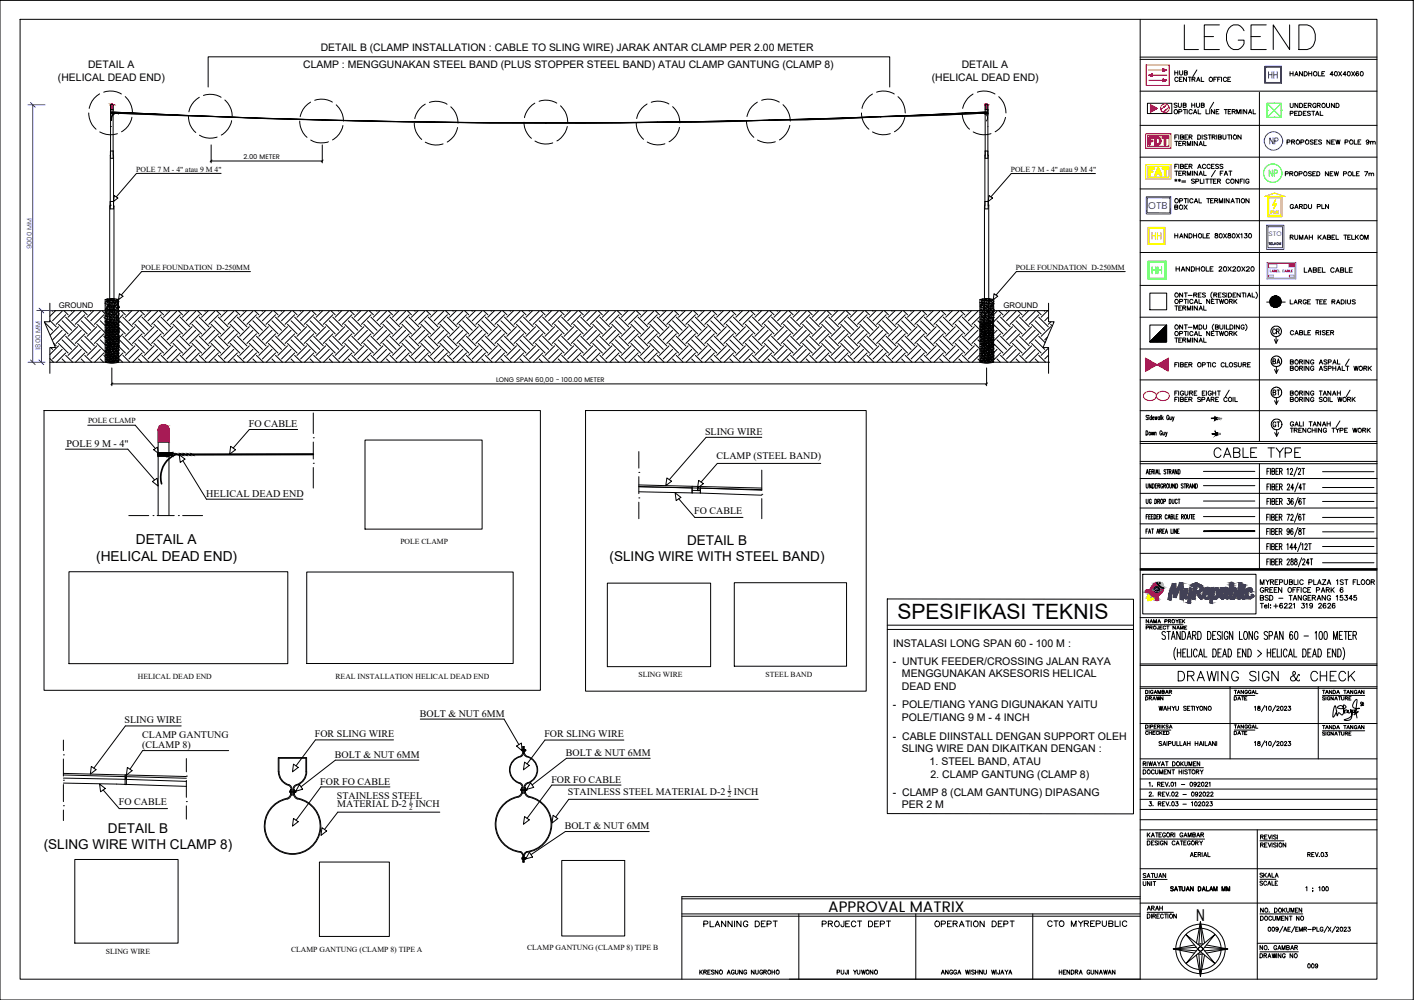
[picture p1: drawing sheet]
<svg xmlns="http://www.w3.org/2000/svg" width="420mm" height="297mm" viewBox="0 0 420 297" stroke-linecap="round" stroke-linejoin="round" font-family="sans-serif">
<defs><g id="words">
<text font-size="11.9" x="350.7" y="15.9">LEGEND</text>
<text font-size="6.3" x="266.7" y="184">SPESIFIKASI TEKNIS</text>
<g font-size="6.2">
<text x="359.5" y="137.2">CABLE TYPE</text>
<text x="348.9" y="203.6">DRAWING SIGN &amp; CHECK</text>
</g>
<text font-size="5.3" fill="#f00" x="340.4" y="44.1">FDT</text>
<text font-size="5.3" fill="#ffbf00" x="340.4" y="53.3">FAT</text>
<text font-size="5.3" fill="#ff7f00" x="341.1" y="72.3">HH</text>
<text font-size="5.3" fill="#0f0" x="341.1" y="82.5">HH</text>
<g font-size="4.9" fill="#00f">
<text x="375.7" y="24.3">HH</text>
<text x="376.1" y="44.1">NP</text>
</g>
<text font-size="4.9" fill="#0f0" x="376.1" y="53.6">NP</text>
<g font-size="4.9">
<text x="376.8" y="100.5">CR</text>
<text x="355.5" y="273.5">N</text>
<text x="207.8" y="276.6">PLANNING DEPT</text>
<text x="243.1" y="276.6">PROJECT DEPT</text>
<text x="276.6" y="276.6">OPERATION DEPT</text>
<text x="310.1" y="276.6">CTO MYREPUBLIC</text>
</g>
<text font-size="4.5" x="246.1" y="270.9">APPROVAL MATRIX</text>
<g font-size="4.4">
<text x="347.8" y="63.5">BOX</text>
<text x="377.1" y="109.4">BA</text>
<text x="377.1" y="118.5">BT</text>
<text x="377.1" y="128.1">GT</text>
<text x="339.7" y="271.6">ARAH</text>
</g>
<g font-size="4.1">
<text x="40.3" y="161.7">DETAIL A</text>
<text x="28.6" y="166.6">(HELICAL DEAD END)</text>
</g>
<g font-size="4">
<text x="382.1" y="63.1">GARDU PLN</text>
<text x="204.2" y="161.7">DETAIL B</text>
<text x="181.1" y="166.6">(SLING WIRE WITH STEEL BAND)</text>
<text x="339" y="209.2">DRAWN</text>
<text x="365.5" y="209.2">DATE</text>
<text x="365.5" y="219.4">DATE</text>
<text x="32.1" y="247.4">DETAIL B</text>
<text x="13" y="252.3">(SLING WIRE WITH CLAMP 8)</text>
<text x="338.3" y="261.8">SATUAN</text>
<text x="373.2" y="261.8">SKALA</text>
<text x="338.3" y="264.2">UNIT</text>
<text x="387.3" y="288.6">009</text>
</g>
<text font-size="3.5" fill="#ff7f00" x="376.4" y="64.6">PLN</text>
<g font-size="3.1">
<text x="95.3" y="15.1">DETAIL B (CLAMP INSTALLATION : CABLE TO SLING WIRE) JARAK ANTAR CLAMP PER 2.00 METER</text>
<text x="17.2" y="24">(HELICAL DEAD END)</text>
<text x="26.2" y="20.3">DETAIL A</text>
<text x="90.1" y="20.1">CLAMP : MENGGUNAKAN STEEL BAND (PLUS STOPPER STEEL BAND) ATAU CLAMP GANTUNG (CLAMP 8)</text>
<text x="276.9" y="24">(HELICAL DEAD END)</text>
<text x="285.8" y="20.3">DETAIL A</text>
<text x="265.3" y="197.5">- UNTUK FEEDER/CROSSING JALAN RAYA</text>
<text x="265.4" y="192.1">INSTALASI LONG SPAN 60 - 100 M :</text>
<text x="268" y="201.2">MENGGUNAKAN AKSESORIS HELICAL</text>
<text x="268" y="205">DEAD END</text>
<text x="265.3" y="210.3">- POLE/TIANG YANG DIGUNAKAN YAITU</text>
<text x="268" y="214.1">POLE/TIANG 9 M - 4 INCH</text>
<text x="265.3" y="219.7">- CABLE DIINSTALL DENGAN SUPPORT OLEH</text>
<text x="268" y="223.5">SLING WIRE DAN DIKAITKAN DENGAN :</text>
<text x="276.2" y="227.2">1. STEEL BAND, ATAU</text>
<text x="276.5" y="231">2. CLAMP GANTUNG (CLAMP 8)</text>
<text x="265.3" y="236.4">- CLAMP 8 (CLAM GANTUNG) DIPASANG</text>
<text x="268" y="240.1">PER 2 M</text>
</g>
<text font-size="3.1" fill="#808080" x="360.9" y="130.2">6M</text>
<text font-size="3" fill="#00f" x="341.2" y="62">OTB</text>
<g font-size="3">
<text x="73.9" y="126.8">FO CABLE</text>
<text x="209.5" y="129.2">SLING WIRE</text>
<text x="19.8" y="132.7">POLE 9 M - 4&quot;</text>
<text x="212.9" y="136.3">CLAMP (STEEL BAND)</text>
<text x="61.3" y="147.7">HELICAL DEAD END</text>
<text x="206.3" y="152.6">FO CABLE</text>
<text x="37" y="214.9">SLING WIRE</text>
<text x="124.8" y="212.8">BOLT &amp; NUT 6MM</text>
<text x="42.3" y="219.4">CLAMP GANTUNG</text>
<text x="93.6" y="219">FOR SLING WIRE</text>
<text x="161.8" y="219.1">FOR SLING WIRE</text>
<text x="42.2" y="222.3">(CLAMP 8)</text>
<text x="99.5" y="225">BOLT &amp; NUT 6MM</text>
<text x="168.1" y="224.5">BOLT &amp; NUT 6MM</text>
<text x="95.2" y="233">FOR FO CABLE</text>
<text x="163.8" y="232.5">FOR FO CABLE</text>
<text x="35.3" y="239">FO CABLE</text>
<text x="100.1" y="237.2">STAINLESS STEEL</text>
<text x="100.2" y="239.8">MATERIAL D-2</text>
<text x="123.4" y="239.8">INCH</text>
<text x="168.7" y="236">STAINLESS STEEL MATERIAL D-2</text>
<text x="218" y="236">INCH</text>
<text x="167.8" y="246.2">BOLT &amp; NUT 6MM</text>
</g>
<g font-size="2.3">
<text x="40.5" y="51">POLE 7 M - 4&quot; atau 9 M 4&quot;</text>
<text x="300.4" y="51">POLE 7 M - 4&quot; atau 9 M 4&quot;</text>
<text x="42" y="80.1">POLE FOUNDATION D-250MM</text>
<text x="301.9" y="80.1">POLE FOUNDATION D-250MM</text>
<text x="17.5" y="91.6">GROUND</text>
<text x="298.2" y="91.6">GROUND</text>
<text x="26.2" y="125.7">POLE CLAMP</text>
<text x="119" y="161.7">POLE CLAMP</text>
<text x="41" y="201.7">HELICAL DEAD END</text>
<text x="99.7" y="201.7">REAL INSTALLATION HELICAL DEAD END</text>
<text x="189.7" y="201.2">SLING WIRE</text>
<text x="227.5" y="201.2">STEEL BAND</text>
<text x="31.5" y="283.3">SLING WIRE</text>
<text x="86.5" y="282.8">CLAMP GANTUNG (CLAMP 8) TIPE A</text>
<text x="156.6" y="282.3">CLAMP GANTUNG (CLAMP 8) TIPE B</text>
</g>
<g font-size="2.1">
<text x="121.6" y="238.6">1</text>
<text x="216.2" y="234.8">1</text>
<text x="216.2" y="236.7">2</text>
<text x="121.6" y="240.5">2</text>
</g>
<g font-size="2">
<text x="72.4" y="47.3">2.00 METER</text>
<text x="147.4" y="113.4">LONG SPAN 60,00 - 100.00 METER</text>
</g>
<g font-size="2" fill="#00f">
<text x="377" y="70">STO</text>
<text x="9.5" y="74" transform="rotate(-90 9.5 74)">9000 MM</text>
<text x="12" y="103.9" transform="rotate(-90 12 103.9)">1800 MM</text>
</g>
</g></defs>
<!-- layer: 0 -->
<g fill="none" stroke="#000" stroke-width=".3">
<path d="M0 .1h419.9v296.9h-419.9zM6 5.7h403.2v285.2h-403.2zM338.8 5.7v285.2h-104.3M26.4 33.6a6.4 6.4 0 0 0 2.1 4.8M29.6 27.9a6.4 6.4 0 0 0-3.1 4.3M29.6 39.2a6.4 6.4 0 0 0 5.3 .5M30.8 27.4a6.2 6.2 0 0 1 5.3 .5M32.8 37.6h.1M32.9 33.3h.7h-.7M32.9 32.6h.7M33.2 32.6h-.3v1.6M33.6 33.3a2645.1 2645.1 0 0 0 259.1 0 2610.3 2610.3 0 0 1-259.1 0z"/>
<path d="M33.6 31.3l-.3-.4-.4 .4v15.7h.7v-15.7M33.8 33.7h.1M33.9 33.7h.1M33.9 33.6l-.1 .1M33.9 33.5l-.1 .1 .1 .1M34 33.7h.1M34 33.6h.1M34 33.6h1.3M34.1 33.6h.1M34.1 33.6l-.1 .1M34.2 33.6h.1M34.3 33.6v.1"/>
<path d="M34.3 33.6h.1M34.4 33.6h.1M34.5 33.7h.1M34.6 33.6h.1M34.7 33.6h.1M34.8 33.6h.1M35 33.6h.1M35.1 33.6h.1M35.2 33.6h.1M35.3 33.7l27.3 .9M35.3 33.6l27.3 1M35.3 33.6l-1.3 .1"/>
<path d="M37.2 28.7l.2 .2a6.6 6.6 0 0 1 2 4.6M39.2 34.8a6.2 6.2 0 0 1-3.1 4.3M56 34.6a6 6 0 0 0 2.2 4.8M59.2 28.9a6.4 6.4 0 0 0-3.1 4.3M60.5 28.3a6.2 6.2 0 0 1 5.2 .6M61.8 25.9v-9h202.6v9M62.6 34.6l33.2 1.1M62.6 34.6h.1M62.7 34.6l33.1 1M66.8 29.7a6.5 6.5 0 0 1 2.2 4.8M68.8 35.8a6.2 6.2 0 0 1-3.1 4.3M89.1 36a6.4 6.4 0 0 0 2.1 4.8"/>
<path d="M92.3 30.3a6.4 6.4 0 0 0-3.1 4.4M93.5 29.8a6.2 6.2 0 0 1 5.3 .5M95.8 35.6v.1M95.8 35.7l33.1 .6M95.8 35.6l33.1 .7M99.9 31.1l.1 .2a6.6 6.6 0 0 1 2.1 4.7M101.9 37.3a6.2 6.2 0 0 1-3.1 4.3M123.1 36.6a6.2 6.2 0 0 0 2.2 4.8M126.4 30.9a6.4 6.4 0 0 0-3.1 4.3M127.6 30.4a6.2 6.2 0 0 1 5.2 .6M128.9 36.3h.1M129 36.3l33.1 .2"/>
<path d="M129 36.3h-.1M133.9 31.7a6.3 6.3 0 0 1 2.2 4.9M136 37.9a6.2 6.2 0 0 1-3.1 4.3M155.7 36.3a6.2 6.2 0 0 0 2.2 4.8M158.9 30.6a6.5 6.5 0 0 0-3 4.4M160.2 30.1a6.2 6.2 0 0 1 5.2 .5M162.1 36.5h.1M166.5 31.4l.2 .2a6.4 6.4 0 0 1 2 4.7M168.6 37.6a6.6 6.6 0 0 1-3.1 4.3M189.1 36.6a6.1 6.1 0 0 0 2.1 4.8M192.3 30.9a6.4 6.4 0 0 0-3.1 4.3M193.5 30.4a6.4 6.4 0 0 1 5.3 .5"/>
<path d="M195.3 36.4l-33.1 .1M195.3 36.3l.1 .1M195.3 36.3v.1M195.4 36.3v.1M199.9 31.7a6.3 6.3 0 0 1 2.1 4.8M201.9 37.8a6 6 0 0 1-3.1 4.3M221.8 36a6.4 6.4 0 0 0 2.2 4.8M225 30.3a6.2 6.2 0 0 0-3 4.3M226.3 29.8a6.2 6.2 0 0 1 5.3 .5M228.5 35.7l-22.1 .6-11 .1M228.5 35.7l-22.1 .6h-11M228.5 35.7h.1"/>
<path d="M228.6 35.7h-.1M232.7 31.1l.1 .2a6.6 6.6 0 0 1 2 4.7M234.7 37.2a6.5 6.5 0 0 1-3.1 4.4M256 33.6a6.2 6.2 0 0 0 2.2 4.8M259.2 27.9a6.4 6.4 0 0 0-3 4.3M259.2 39.2a6.5 6.5 0 0 0 5.3 .5M260.5 27.4a6.2 6.2 0 0 1 5.2 .5M261.7 34.7a509.6 509.6 0 0 1-33.1 1M261.7 34.7l-11 .5-22.1 .5M261.7 34.7h.1M266.8 28.7a6.1 6.1 0 0 1 2.2 4.9M268.9 34.9a6.2 6.2 0 0 1-3.1 4.2"/>
<path d="M285.9 33.6a6.4 6.4 0 0 0 2.2 4.8M289.1 27.9a6.8 6.8 0 0 0-3.1 4.3M289.2 39.2a6.5 6.5 0 0 0 5.3 .5M290.4 27.4a6.2 6.2 0 0 1 5.3 .5M291.1 33.7l-29.4 1M291.1 33.7h1.3zM291.1 33.6h1.2M291.2 33.6h.1M291.3 33.6h.1M291.3 33.6h.2M291.5 33.6h.1M291.6 33.6h.1"/>
<path d="M291.8 33.6l-.1 .1M291.8 33.6v.1M291.9 33.6h.1M292 33.6h.1M292.1 33.6h.1M292.1 33.6v.1M292.2 33.6h.1M292.3 33.6h.1M292.4 33.6l.2 .1M292.4 33.6l.1 .1M292.4 33.7h.1M292.4 33.6h-.1"/>
<path d="M292.4 33.7v.1M292.5 33.7h.1M292.6 33.7l-.2 .1M292.6 33.7h.1M292.7 33.3h.8h-.8M292.7 32.6h.8M292.9 31.1l.5-.1 .2 .3-.1 15.7h-.8zM293.2 32.6h.3v1.6M293.5 37.6h.1M296.8 28.7a6.1 6.1 0 0 1 2.1 4.9M298.8 34.9a6.6 6.6 0 0 1-3.1 4.2M338.8 27.1h70.4"/>
<path d="M338.8 37.2h70.4M349.1 21v1.3M349.1 21.6h.9M349.8 30.8l-.3-.2-.6 .2 .1 .3 .8 .4-.3 .4-.6-.2M350 21v1.3M350.1 23.2a.55 .55 0 0 0-.9 0 .55 .55 0 0 0 0 .8 .55 .55 0 0 0 .9-.1M350.1 30.6v.9l.4 .4 .5-.2v-1.1M350.3 33.2h.6l.3-.4-.3-.3h-.6v1.3M350.4 23.5h.5M350.5 21l.1 1.1 .3 .2 .5-.4v-.9M351.3 22.9h-.9v1.3h.9M351.6 31.2h.7l.2-.3-.4-.3h-.5v1.3l.8-.1 .1-.3-.4-.3"/>
<path d="M351.6 32.5h.9M351.9 21.6h.8l.1-.4-.9-.2v1.3l.9-.1v-.5l-.3-.1M352.1 32.5v1.3M352.6 22.9v1.3l-.9-1.3v1.3M352.8 32.5v1.3M353.1 22.9h.8M353.5 22.9v1.3M354.1 30.6v1.3M354.1 31.2h.9M354.2 23.5l.8-.1v-.3l-.8-.2v1.3M354.2 32.8a.55 .55 0 0 0-.8 0 .55 .55 0 0 0 0 .8 .55 .55 0 0 0 .8-.1M354.6 33.8l.5-1.3 .5 1.3"/>
<path d="M354.7 23.5l.4 .7M354.8 33.4h.7M355 30.6v1.3M355.5 30.6v.9l.4 .4 .5-.2v-1.1M355.6 24.2l.5-1.3 .5 1.3M355.6 20.8l-1.1 1.9M355.8 23.8h.6M356 32.5v1.3h.8M357 22.9v1.3h.7M357 31.2h.7l.1-.3-.3-.3h-.5v1.3l.8-.1v-.3l-.3-.3M358.4 32.5v1.3h.7M359.5 32.5v1.3"/>
<path d="M360.6 30.4l-1.1 1.9M360.7 23.5h.5M360.8 32.5v1.3l-.8-1.3v1.3M361.4 33.1h.5M361.5 22.9h-.8v1.3M361.8 23.5h.5M362.2 32.5h-.8v1.3h.8M362.7 22.9h-.9v1.3M363 22.9v1.3M363.8 32.5h.9M364.2 32.5v1.3M364.4 23.2a.53 .53 0 0 0-.7-.2 .53 .53 0 0 0-.2 .7 .48 .48 0 0 0 .4 .5 .48 .48 0 0 0 .5-.3"/>
<path d="M364.8 23.5h.5M365 33.1h.5M365.7 22.9h-.9v1.3h.9M365.8 32.5h-.8v1.3h.8M366.1 33.1h.8l.2-.3-.4-.3h-.6v1.3M366.6 33.1l.5 .7M367.5 33.8v-1.3l.5 1.3 .5-1.3v1.3M369 32.5v1.3M370.5 32.5v1.3l-.9-1.3v1.3M371 33.8l.5-1.3 .5 1.3M371.1 33.4h.7M372.4 32.5v1.3h.7"/>
<path d="M374.2 27.4v103.7M383.3 21.3v1.2M383.3 21.9h.9M383.4 30.7v1.1l.4 .1 .5-.3v-.9M383.4 33.7l.7-.1 .2-.3-.9-.3v1.3M384.2 21.3v1.2M384.7 33.6h.5M384.7 22.5l.5-1.2 .5 1.2M384.9 22.1h.6M385.5 33h-.8v1.3h.8M385.7 30.7v1.2l-.9-1.2v1.2M385.9 33h.5a.65 .65 0 0 1 .4 .7 .65 .65 0 0 1-.4 .6h-.5z"/>
<path d="M386.2 30.7h.4a.68 .68 0 0 1 .5 .6 .68 .68 0 0 1-.5 .6h-.4zM387 21.3v1.2l-.9-1.2v1.2M387.3 33.6h.5M387.5 21.3h.5a.66 .66 0 0 1 .5 .6 .66 .66 0 0 1-.5 .6h-.5zM387.5 31.3h.5M388.1 33h-.8v1.3h.8M388.4 30.7h-.9v1.2h.9M388.7 31.3l.8-.1 .1-.3-.3-.2h-.6v1.2M388.9 21.9h.9M388.9 21.3v1.2M389.2 31.3l.4 .6M389.4 33.2l-.4-.2-.5 .2v.3l.9 .4-.4 .4-.5-.2"/>
<path d="M389.8 33h.9M389.8 21.3v1.2M390.2 33v1.3M390.9 34.3l.5-1.3 .5 1.3M391 31a.55 .55 0 0 0-.8-.1 .55 .55 0 0 0 0 .8 .55 .55 0 0 0 .8 0l-.3-.2M391.1 33.9h.7M391.4 31.3l.9-.1v-.4l-.9-.1v1.2M391.7 21.3v1.2h.8M391.9 31.3l.4 .6M392.3 33v1.3h.8M392.8 21.9h.5M393.6 21.3h-.8v1.2h.8"/>
<path d="M394.2 30.7v.9l.3 .3 .5-.1 .1-1.1M396.2 22.1h-1l.7-.8v1.2M396.5 30.7v1.2l-.9-1.2v1.2M396.7 21.3a.58 .58 0 0 1 .7 .6 .58 .58 0 0 1-.7 .6l-.2-.5zM397 30.7a.71 .71 0 0 1 .8 .3 .71 .71 0 0 1 0 .8l-.8 .1zM397.8 21.3l.9 1.2M398.7 21.3l-.9 1.2M400 22.1h-.9l.6-.8v1.2M400.5 21.3a.59 .59 0 0 1 .7 .6 .59 .59 0 0 1-.7 .6l-.2-.5zM401.6 21.3l.9 1.2M402.5 21.3l-.9 1.2M403.6 21.4v-.1a.58 .58 0 0 0-.7 .5 .58 .58 0 0 0 .6 .7 .4 .4 0 0 0 0-.7 .4 .4 0 0 0-.6 .3"/>
<path d="M404.4 21.3a.59 .59 0 0 1 .7 .6 .59 .59 0 0 1-.7 .6l-.2-.5zM32.8 44.9h.9v1.3v15.8h-.9zM34 58.1l1 .7-1.3 1zM59.3 40.2a6.2 6.2 0 0 0 5.2 .5M62.7 47.8h33.1M62.7 43v5.4M63 47.5l-.6 .6M65.7 51.5h-25.1l-6.1 7M92.3 41.6a6.4 6.4 0 0 0 5.3 .5M95.8 43v5.4M96 47.5l-.5 .6M126.4 42.2a6.5 6.5 0 0 0 5.3 .5"/>
<path d="M159 41.9a6.3 6.3 0 0 0 5.3 .5M192.3 42.2a6.4 6.4 0 0 0 5.3 .5M225.1 41.6a6.5 6.5 0 0 0 5.3 .5M292.7 44.9h.8l.2 1.4-.1 15.7h-.9v-16M293.9 58.1l1 .7-1.3 1zM325.5 51.5h-25l-6.1 7M338.8 56.1h70.4M338.8 46.7h70.4M349.1 50.8h.9M349.1 53.4l.6 .3M349.1 42h.9M349.7 53.4l-.6 .3"/>
<path d="M349.9 48.8h-.8v1.3M349.9 40.1h-.8v1.2M350.1 53.4l.7 .3M350.3 40.1v1.2M350.3 48.8v1.3M350.3 51.5h.5M350.3 42.6h.5M350.4 53.2v.7M350.8 49.4l.7-.1 .2-.2-.4-.3h-.5v1.3l.8-.2 .1-.3-.4-.2M350.8 40.7l.8-.1 .1-.3-.4-.2h-.5v1.2h.7l.2-.4-.4-.2M350.8 53.4l-.7 .3M351.1 50.8h-.8v1.3h.8"/>
<path d="M351.1 42h-.8v1.3h.8M351.2 53.7h1.1M351.2 54.1h1.1M351.5 51.5l.8-.2v-.3l-.8-.2v1.3M351.5 42.6l.8-.1v-.4l-.8-.1v1.3M351.9 51.5l.4 .6M351.9 42.6l.4 .7M352.1 49.4h.5M352.1 40.7h.5M352.8 52.1v-1.3l.5 1.3 .5-1.3v1.3M352.8 43.3v-1.3l.5 1.3 .5-1.3v1.3M352.9 48.8h-.8v1.3h.8"/>
<path d="M352.9 40.1h-.8v1.2h.8M353.3 49.4l.8-.1 .1-.4-.9-.1v1.3M353.3 40.7l.9-.1v-.4l-.9-.1v1.2M353.8 49.4l.4 .7M353.8 40.7l.4 .6M354.3 42v1.3M354.3 50.8v1.3M354.9 53.4l-.3-.2-.6 .2 .1 .2 .8 .5-.3 .4-.6-.2M355 59.8h.7M355.3 53.9l.9-.2v-.4l-.9-.1v1.3M355.8 50.8v1.3l-1-1.3v1.3M355.8 42v1.3l-1-1.3v1.3"/>
<path d="M355.9 50.1l.5-1.3 .5 1.3M355.9 40.1a.71 .71 0 0 1 .8 .3 .71 .71 0 0 1 0 .8l-.8 .1zM356.1 49.6h.6M356.3 59v1.3h.7M356.3 52.1l.5-1.3 .5 1.3M356.3 43.3l.5-1.3 .5 1.3M356.4 51.7h.7M356.4 42.8h.7M356.7 53.2v1.3h.7M357.2 40.1v1.2M357.7 50.8v1.3h.7M357.7 42v1.3h.7"/>
<path d="M357.7 53.2v1.3M358.3 49.1a.51 .51 0 0 0-.6-.3 .51 .51 0 0 0-.4 .5v.3a.51 .51 0 0 0 .4 .5 .51 .51 0 0 0 .6-.3M358.3 53.2h.9M358.6 59h.9M358.6 40.3l-.3-.2-.6 .2 .2 .3 .6 .2v.5l-.8-.1M358.7 53.2v1.3M359 59v1.3M359 40.1h.9M359.4 53.2h.9M359.5 40.1v1.2M359.6 49.1a.48 .48 0 0 0-.6-.3 .48 .48 0 0 0-.4 .5v.3a.48 .48 0 0 0 .4 .5 .48 .48 0 0 0 .6-.3M359.7 59.6h.5"/>
<path d="M359.8 53.2v1.3M360 49.4h.5M360.2 40.7l.8-.1v-.4l-.8-.1v1.2M360.6 59h-.9v1.3h.9M360.6 53.8h.5M360.6 40.7l.5 .6M360.8 48.8h-.8v1.3h.8M360.9 59.6l.8-.1 .1-.4-.9-.1v1.3M361.1 50.6l-1.1 1.9M361.4 53.2h-.8v1.3h.8M361.4 59.6l.4 .7M361.5 40.1v1.2"/>
<path d="M361.8 53.8l.7-.1 .2-.2-.2-.3h-.7v1.3M362 40.7l.8-.1 .1-.3-.3-.2h-.6v1.2h.8l.1-.4-.3-.2M362.1 49l-.3-.2-.6 .2 .1 .3 .8 .4-.3 .4-.6-.2M362.2 53.8l.5 .7M362.6 51.5h.5M363.4 49l-.3-.2-.6 .2 .1 .3 .8 .4-.3 .4-.6-.2M363.4 40.1v1.1l.4 .1 .5-.3v-.9M363.4 50.8h-.8v1.3M363.8 52.1l.5-1.3 .5 1.3M363.8 59v1.3M363.9 51.7h.7M364.8 40.1h.9"/>
<path d="M365.2 50.8h.9M365.2 59v1.3l-.9-1.3v1.3M365.2 40.1v1.2M365.3 53.5a.56 .56 0 0 0-.8-.1 .56 .56 0 0 0 0 .8 .56 .56 0 0 0 .8 0M365.6 50.8v1.3M365.9 59.8h.7M365.9 40.1v1.2M367.2 59h.8M367.6 59v1.3M368 53.2v1.3l-.9-1.3v1.3M368.3 59v1.3M368.5 53.8h.5"/>
<path d="M368.8 40.1v1.2l-1-1.2v1.2M369.3 53.2h-.8v1.3M369.7 53.2v1.3M371.1 59v1.3l-.9-1.3v1.3M371.1 53.5a.54 .54 0 0 0-.7-.3 .54 .54 0 0 0-.2 .8 .49 .49 0 0 0 .4 .5 .49 .49 0 0 0 .5-.5h-.3M381.9 51.6h.8l.1-.4-.9-.2v1.2M382.4 42.2l.9-.1v-.4l-.9-.1v1.2M383.2 51.6l.8-.1 .2-.3-1-.2v1.2M383.7 51.6l.5 .6M383.8 42.1h.8v-.4l-.8-.1v1.2M384.3 42.1l.4 .7M386 51.6h.8l.1-.4-.9-.2v1.2"/>
<path d="M386.5 42.2l.9-.1v-.4l-.9-.1v1.2M389.7 51.2l-.4-.2-.5 .2v.2l.8 .4v.4l-.8-.1M390.1 51.6h.5M390.2 41.8l-.3-.2h-.5v.5l.7 .2 .1 .4-.3 .1-.6-.1M390.6 42.1h.5M390.9 51h-.8v1.2h.8M391.3 51h.4a.63 .63 0 0 1 .5 .6 .63 .63 0 0 1-.5 .6h-.4zM391.4 41.6h-.8v1.2h.8M392.7 41.8l-.3-.2-.6 .2 .1 .3 .7 .3v.4l-.8-.1M394.7 51v1.2l-.9-1.2v1.2M395.2 41.6v1.2l-.9-1.2v1.2M395.2 51.6h.5"/>
<path d="M395.7 42.1h.5M396.1 51h-.9v1.2h.9M396.5 51l.3 1.2 .3-1.2 .3 1.2 .3-1.2M396.5 41.6h-.8v1.2h.8M396.9 41.6l.4 1.2 .3-1.2 .3 1.2 .3-1.2M399.2 51.6h.8v-.5l-.8-.1v1.2M399.7 42.2l.8-.1v-.4l-.8-.1v1.2M402 51v1.2h.7M402.4 41.6v1.2h.8M403.1 51.6h.5M403.5 42.1h.5M403.9 51h-.8v1.2h.8"/>
<path d="M404.4 41.6h-.9v1.2h.9M405.5 51h.9l-.7 1.2M406.8 42a.43 .43 0 0 1-.5 .4 .43 .43 0 0 1-.3-.6 .43 .43 0 0 1 .7 0l-.1 1-.6-.1M406.8 51.6l.6-.1 .1 .7M406.8 51.4v.8M407.2 42.2l.3-.2 .4 .1v.7M407.2 42v.8M407.5 51.6l.6-.1 .1 .7M407.9 42.2l.4-.2 .3 .1v.7M32.6 61.4v46.2l.7 .2 .6-.2M32.7 61.2l-.1 .2M32.7 60.9v-1.1h1l.2 1.6"/>
<path d="M32.7 60.9l-.1 .3M32.8 60.9h.1M33.9 61.4v46.2M292.5 61.4v46.2l.7 .2 .6-.2v-46.2M293.6 60.9h.1M293.7 60.9v-1.1h-1l-.2 1.6M293.7 60.9l.1 .5M338.8 75h70.4M338.8 65.6h70.4M349.1 69.4v1.3M349.1 70h.9M350 69.4v1.3"/>
<path d="M350.5 70.7l.5-1.3 .5 1.3M350.7 70.3h.6M352.8 69.4v1.3l-.9-1.3v1.3M353.3 69.4h.5a.68 .68 0 0 1 .4 .6 .68 .68 0 0 1-.4 .7h-.5zM354.7 70h.9M354.7 69.4v1.3M354.8 60.3l.6-1.3 .5 1.3M355.6 69.4v1.3M357.5 69.4v1.3h.8M358.6 70h.5M359.4 69.4h-.8v1.3h.8M361.1 69.5v.2a.72 .72 0 0 1 .7 .9h-.7v-.5l.7-.4v-.2z"/>
<path d="M362.3 60.3v-1.3l.5 1.3 .5-1.3v1.3M363.6 69.4l.8 1.3M364.4 69.4l-.8 1.3M365 69.5v.3l.8 .5a.47 .47 0 0 1-.5 .4 .47 .47 0 0 1-.5-.4l.9-.6-.1-.2zM365.8 60.3l.5-1.3 .5 1.3M366.3 69.5a.59 .59 0 0 1 .7 .5 .59 .59 0 0 1-.7 .6l-.2-.5zM367.4 69.4l.9 1.3M368.3 69.4l-.9 1.3M368.7 69.6l.3-.2v1.3M369.8 69.4h.7l-.3 .5a.4 .4 0 0 1 .4 .4 .4 .4 0 0 1-.4 .4l-.5-.3M371.2 69.5a.59 .59 0 0 1 .7 .5 .59 .59 0 0 1-.7 .6l-.2-.5zM383.4 70.5l.8-.2v-.3l-.8-.2v1.3"/>
<path d="M383.8 70.5l.5 .6M384.7 69.8l.1 1.1 .3 .2 .5-.3v-1M386.1 71.1v-1.3l.5 1.3 .5-1.3v1.3M387.6 71.1l.6-1.3 .5 1.3M387.9 70.7h.6M389 69.8v1.3M389 70.5h1M390 69.8v1.3M391.7 69.8v1.3M392 70.4l.6 .7M392.6 69.8l-.9 .9M393 71.1l.5-1.3 .5 1.3"/>
<path d="M393.2 70.7h.7M394.4 70.5l.9-.2 .1-.2-.4-.3h-.6v1.3h.8l.2-.4-.4-.2M395.8 70.5h.5M396.6 69.8h-.8v1.3h.8M397 69.8v1.3h.8M399.3 69.8h.9M399.8 69.8v1.3M400.5 70.5h.5M401.3 69.8h-.8v1.3h.8M401.7 69.8v1.3h.8M402.8 69.8v1.3M403.1 70.4l.5 .7"/>
<path d="M403.6 69.8l-.8 .9M405.5 71.1v-1.3l.5 1.3 .5-1.3v1.3M13.3 95.7l2.3 2.4M14.8 90.1v5.5h-1.6l3.3 7.6h-1.7v7.7M14.8 95.2l1.9 1.9M14.8 92.3h296.8M15.5 92.3l.1 .1M16.5 92.3l-1.7 1.7M17.4 97.1l-2.5 2.5M17.4 96.3l2.8 2.9M18.5 92.4l-2.9 2.9M18.5 98.1l-2.9 2.9"/>
<path d="M18.5 95.3l2.8 2.8M19 92.3l1.2 1.2M19.5 93.5l-2.8 2.8M19.5 99.2l-2.8 2.8M19.5 99.9l2.9 2.8M19.5 94.2l2.9 2.9M21.1 92.3l.2 .1M22.2 92.3l-2 1.9M23.1 97.1l-2.9 2.8M23.1 96.3l2.8 2.9M24.1 92.4l-2.8 2.9M24.1 98.1l-2.8 2.9"/>
<path d="M24.1 95.3l2.9 2.8M24.6 92.3l1.3 1.2M25.2 99.2l-2.8 2.8M25.2 93.5l-2.8 2.8M25.2 99.9l2.8 2.8M25.2 94.2l2.8 2.9M26.8 92.3l.2 .1M27.9 92.3l-2 1.9M28.7 97.1l-2.8 2.8M28.7 96.3l2.5 2.5M29.8 92.4l-2.8 2.9M29.8 98.1l-2.8 2.9"/>
<path d="M29.8 95.3l1.4 1.4M30.3 92.3l.9 .9M30.9 93.5l-2.9 2.8M30.9 99.2l-2.9 2.8M30.9 99.9l.3 .4M30.9 94.2l.3 .4M31.2 93.9h.1M31.2 89.7h.1M31.2 95.5h.1M31.2 98.2h.1M31.2 99.7h.1M31.2 97.2h.1"/>
<path d="M31.2 98.9h.1M31.2 99.2h.1M31.2 90.1h.1M31.3 95.6l2.2 .1 1.8-.1M31.3 89l2.2-.3 1.7 .3v18.6l-1.1 .2h-1.7l-1.1-.2zM31.3 88.9l1.7 .4 2.2-.4M31.3 94.1h.1M31.3 94.6h.1M31.3 90.6h.1M31.3 95.5h.1M31.3 90.2h.1M31.3 92h.1"/>
<path d="M31.3 93.8h.1M31.3 100h.1M31.4 91.8h.1M31.3 90l-.1 .1M31.3 95.8h.1M31.3 96.3h.1M31.3 96.8h.1M31.5 92.6h.1M31.4 91.6h.1M31.4 92.1h.1M31.4 93.3h.1M31.4 96.9h.1"/>
<path d="M31.4 97.4h.1M31.4 98.9h.1M31.4 97.8h.1M31.4 89.6h.1M31.4 97.9h.1M31.4 98.5h.1M31.4 95.3l-.1 .1zM31.5 89.1h.1M31.5 95.1h.1M31.5 91.2h.1M31.5 92.1h.1M31.5 99h.1"/>
<path d="M31.5 99.6h.1M31.5 96h.1M31.5 96.8h.1M31.5 98.2h.1M31.5 98.9h.1M31.5 97.9h.1M31.5 96.4h.1M31.5 97.4h.1M31.5 98.4h.1M31.6 92.8h.1M31.6 95.2h.1M31.5 89h.1"/>
<path d="M31.5 89.6h.1M31.5 91.4h.1M31.5 93.1h.1M31.5 94.9h.1M31.5 95.7h.1M31.5 99.5h.1M31.6 90h.1M31.6 94.8h.1M31.6 97.5h.1M31.6 98.5h.1M31.6 99.5h.1M31.6 94.1h.1"/>
<path d="M31.6 99.6h.1M31.6 89.1h.1M31.7 95h.1M31.7 95.5h.1M31.7 93.5h.1M31.7 92.6h.1M31.7 95.8h.1M31.7 97.5h.1M31.8 91.6h.1M31.7 93.6h.1M31.7 94.1h.1M31.7 94.6h.1"/>
<path d="M31.7 91.6h.1M31.7 90.5h.1M31.7 96h.1M31.7 96.7h.1M31.7 98.6h.1M31.7 92.7h.1M31.7 93.2h.1M31.7 91h.1M31.7 96.6h.1M31.7 97.1h.1M31.7 97.4h.1M31.7 98.9h.1"/>
<path d="M31.7 99.6h.1M31.7 93.9h.1M31.8 88.8h.1M31.8 91.3h.1M31.8 91.8h.1M31.8 92.2h.1M31.8 89h.1M31.8 94.5h.1M31.8 97.6h.1M31.8 98.2h.1M31.8 98.7h.1M31.8 96.4h.1"/>
<path d="M31.8 99.2h.1M31.8 96.7h.1M31.8 90.4h.1M31.8 90.9h.1M31.8 89.2h.1M31.8 94.1h.1M31.8 99.3h.1M31.8 99.8h.1M31.8 96h.1M31.8 99.7h.1M31.9 94.2h.1M31.9 89h.1"/>
<path d="M31.9 89.5h.1M31.9 89.9h.1M31.9 92h.1M31.9 95h.1M31.9 98.2h.1M31.9 96.5h.1M31.9 91.9h.1M31.9 99.3h.1M32 89.5h.1M32 95.5h.1M32 96h.1M32 97.4h.1"/>
<path d="M32 89.8h.1M32 93.5h.1M32 90.7h.1M32 92.7h.1M32 94.4h.1M32 98.1h.1M32 99.6h.1M32 97.1h.1M32 95.9h.1M32 90.6h.1M32 93h.1M32 89.2h.1"/>
<path d="M32 90.9h.1M32 99.9h.1M32 96.9h.1M32 97.9h.1M32.1 90.5h.1M32.1 91h.1M32.1 90.1h.1M32.1 91.8h.1M32.1 93.6h.1M32.1 95.4h.1M32.1 95.8h.1M32.1 96.3h.1"/>
<path d="M32.1 96.7h.1M32.1 96.1h.1M32.1 95.9h.1M32.1 97.9h.1M32.1 99h.1M32.1 100h.1M32.1 93.4h.1M32.1 96.8h.1M32.1 97.4h.1M32.1 98.8h.1M32.1 97.2h.1M32.1 98.9h.1"/>
<path d="M32.2 89.2h.1M32.2 94h.1M32.2 91.2h.1M32.2 98.5h.1M32.2 99h.1M32.2 100h.1M32.2 90.8h.1M32.2 89.2l-.2 .2zM32.3 93.2h.1M32.2 92.1h.1M32.2 99.6h.1M32.2 96h.1"/>
<path d="M32.2 98.1h.1M32.2 97.8h.1M32.3 91.5h.1M32.3 89.1h.1M32.3 96.7h.1M32.3 98.8h.1M32.3 94.9h.1M32.3 95.4h.1M32.3 94.8h.1M32.3 96.8h.1M32.3 96.1h.1M32.3 89h.1"/>
<path d="M32.3 91.2h.1M32.3 93h.1M32.3 97.4h.1M32.3 97.9h.1M32.3 99.6h.1M32.3 97.1h.1M32.3 98.2h.1M32.3 99.2h.1M32.3 90.8v.2zM32.5 89.6h.1M32.4 94.9h.1M32.4 95.4h.1"/>
<path d="M32.4 92.4h.1M32.4 92.9h.1M32.4 92.7h.1M32.4 89.5h.1M32.4 99.5h.1M32.4 97.2h.1M32.4 91.9h.1M32.4 93.5h.1M32.4 94h.1M32.4 94.5h.1M32.4 96h.1M32.4 95.7h.1"/>
<path d="M32.4 99.3h.1M32.5 92.6h.1M32.5 93.1h.1M32.5 89.9h.1M32.5 90.5h.1M32.5 96.6h.1M32.5 97.1h.1M32.5 97.6h.1M32.5 98.8h.1M32.5 98.5h.1M32.5 91.2h.1M32.5 91.7h.1"/>
<path d="M32.5 92.1h.1M32.5 98.2h.1M32.5 98.7h.1M32.5 97.4h.1M32.5 99.5h.1M32.5 92.4l-.1 .1zM32.6 90.3h.1M32.6 90.7h.1M32.6 93.4h.1M32.6 89.2h.1M32.6 99.3h.1M32.6 99.8h.1"/>
<path d="M32.6 95.8h.1M32.6 97.5h.1M32.6 98.6h.1M32.6 92.9h.1M32.6 94.1h.1M32.6 92.2h.1M32.6 88.9h.1M32.6 89.4h.1M32.6 89.8h.1M32.6 90.9h.1M32.6 95h.1M32.6 95.9h.1"/>
<path d="M32.6 98.1h.1M32.6 96.4h.1M32.6 97.4h.1M32.6 89v6.6M32.6 94.1l.2-.1zM32.6 92.2v.1M32.6 98.5h.1M32.6 99.5h.1M32.7 94.4h.1M32.7 94.9h.1M32.7 91.9h.1M32.7 99.2h.1"/>
<path d="M32.7 98.5h.1M32.7 94.1h.1M32.8 94.7h.1M32.7 92.4h.1M32.7 89.8h.1M32.7 95.9h.1M32.7 97.3h.1M32.7 99.5h.1M32.7 88.9h.1M32.8 91.9h.1M32.8 90.7h.1M32.8 95.6h.1"/>
<path d="M32.8 98h.1M32.8 96.5h.1M32.8 98.2h.1M32.8 89.9h.1M32.8 95.4h.1M32.8 95.8h.1M32.8 96.3h.1M32.8 99.3h.1M32.9 95.6h.1M32.9 89.4h.1M32.9 93.4h.1M32.9 89h.1"/>
<path d="M32.9 90.8h.1M32.9 92.6h.1M32.9 94.3h.1M32.9 96.8h.1M32.9 97.4h.1M32.9 96.6h.1M32.9 98.7h.1M32.9 97.1h.1M32.9 91.3h.1M32.9 92.9h.1M32.9 89.9h.1M32.9 91.7h.1"/>
<path d="M32.9 93.5h.1M32.9 95.2h.1M32.9 97.9h.1M32.9 98.5h.1M32.9 99h.1M32.9 99.9h.1M32.9 97.7h.1M32.9 99.5h.1M32.9 99.7h.1M32.9 95h.1M33 90.4h.1M33 92.1h.1"/>
<path d="M33 95.8h.1M33 96.5h.1M33 98h.1M33 96.1h.1M33 97.2h.1M33 98.9h.1M33 99.8h.1M33 94.3h.1M33 89.1h.1M33 98.7h.1M33 100h.1M33.1 93.8h.1"/>
<path d="M33.1 95.3h.1M33.1 94.9h.1M33.1 94.4h.1M33.1 91.3h.1M33.1 91.8h.1M33.1 97.3h.1M33.1 99.4h.1M33.1 97.8h.1M33.2 90.9h.1M33.1 93h.1M33.1 93.5h.1M33.1 93.9h.1"/>
<path d="M33.1 92.7h.1M33.1 93.6h.1M33.1 92.9h.1M33.1 94.6h.1M33.1 95.9h.1M33.1 96.9h.1M33.3 90.2h.1M33.2 92.1h.1M33.2 92.5h.1M33.2 88.8h.1M33.2 89.4h.1M33.2 94.9h.1"/>
<path d="M33.2 91.1h.1M33.2 96h.1M33.2 96.5h.1M33.2 96.8h.1M33.2 99h.1M33.2 90.7h.1M33.2 91.6h.1M33.2 90.5h.1M33.2 97.1h.1M33.2 97.6h.1M33.2 97.3h.1M33.2 98.7h.1"/>
<path d="M33.2 97.9h.1M33.2 99.6h.1M33.2 97h.1M33.2 100h.1M33.2 88.7v.6M33.2 95.6v.1M33.3 89.7h.1M33.3 92.3h.1M33.3 98.2h.1M33.3 98.7h.1M33.3 99.3h.1M33.3 99.4h.1"/>
<path d="M33.3 88.8h.1M33.3 89.3h.1M33.3 94.1h.1M33.3 99.8h.1M33.3 95.8h.1M33.3 98.5h.1M33.4 89.8h.1M33.4 95h.1M33.4 97.9h.1M33.4 92h.1M33.4 92.7h.1M33.4 93.3h.1"/>
<path d="M33.4 93.8h.1M33.4 95.8h.1M33.4 97.5h.1M33.4 98.6h.1M33.4 96.1h.1M33.4 97.2h.1M33.5 90.8h.1M33.5 91.3h.1M33.5 89.8h.1M33.5 90.7h.1M33.5 97.2h.1M33.5 97.9h.1"/>
<path d="M33.5 99.4h.1M33.5 96.2h.1M33.5 98.2h.1M33.6 93h.1M33.6 95.3h.1M33.5 95.6h.1M33.5 95.8h.1M33.5 96.3h.1M33.5 96.4h.1M33.5 99.2h.1M33.5 89.6l.2-.2zM33.6 89.1h.1"/>
<path d="M33.6 88.8h.1M33.6 94.3h.1M33.6 96.8h.1M33.6 97.4h.1M33.6 97.9h.1M33.6 93.4h.1M33.6 98.5h.1M33.6 99h.1M33.6 96.5h.1M33.6 98.6h.1M33.7 91.8h.1M33.7 88.9h.1"/>
<path d="M33.7 90.7h.1M33.7 92.4h.1M33.7 94.2h.1M33.7 99.5h.1M33.7 98.2h.1M33.7 99.3h.1M33.7 89.3h.1M33.7 95.3h.1M33.7 91.3h.1M33.7 92.2h.1M33.7 89.8h.1M33.7 91.6h.1"/>
<path d="M33.7 93.3h.1M33.7 95.1h.1M33.7 95.7h.1M33.8 88.9h.1M33.8 91.7h.1M33.7 89.1h.1M33.7 96.5h.1M33.7 97.9h.1M33.7 98.6h.1M33.7 97.1h.1M33.7 96.4h.1M33.7 97.4h.1"/>
<path d="M33.7 98.5h.1M33.7 94.1h.1M33.8 95.2h.1M33.8 95.7h.1M33.8 92.8h.1M33.8 93.2h.1M33.8 94.9h.1M33.8 99.9h.1M33.8 97.5h.1M33.8 99.5h.1M33.8 94.3h.1M33.8 94.7h.1"/>
<path d="M33.8 90.7h.1M33.8 96.1h.1M33.8 91l-.1 .2zM33.9 92.9h.1M33.9 93.3h.1M33.9 93.8h.1M33.9 90.2h.1M33.9 92.7h.1M33.9 97.2h.1M33.9 99.3h.1M33.9 98.9h.1M33.9 100h.1"/>
<path d="M34 95.1h.1M33.9 94.3h.1M33.9 91.9h.1M33.9 92.4h.1M33.9 93.6h.1M33.9 96h.1M33.9 96.5h.1M34 90.1h.1M34 90.6h.1M34 91h.1M34 91.5h.1M34 97.1h.1"/>
<path d="M34 97.6h.1M34 96.4h.1M34 97.8h.1M34 89.6h.1M34 91.2h.1M34 92.7h.1M34 94.5h.1M34 98.2h.1M34 98.7h.1M34 98.6h.1M34 99.3h.1M34 96.7h.1"/>
<path d="M34 89.2h.1M34 95.2h.1M34 89.3h.1M34 99.8h.1M34 96.8h.1M34 97.7h.1M34.1 90.7h.1M34.1 94.7h.1M34.1 94.2h.1M34.1 95.1h.1M34.1 95.7h.1M34.1 97.9h.1"/>
<path d="M34.1 99.6h.1M34.1 98.7h.1M34.1 99.8h.1M34.1 94.3l.1-.1zM34.1 92.7h.1M34.2 92.2h.1M34.2 92h.1M34.2 95.7h.1M34.2 91h.1M34.3 93.3h.1M34.2 89.7h.1M34.2 90.2h.1"/>
<path d="M34.2 89.9h.1M34.2 97.1h.1M34.2 98.5h.1M34.2 90.7h.1M34.2 95.6h.1M34.2 97.8h.1M34.2 99.3h.1M34.2 95.9h.1M34.3 93.2h.1M34.3 95.7h.1M34.3 96.3h.1M34.3 96.8h.1"/>
<path d="M34.3 100h.1M34.3 97.5h.1M34.3 98.6h.1M34.3 96.9h.1M34.3 93.5h.1M34.3 97.4h.1M34.3 97.9h.1M34.3 96.4h.1M34.3 96h.1M34.3 98h.1M34.3 99h.1M34.4 90.7h.1"/>
<path d="M34.4 98.4h.1M34.4 99h.1M34.4 99.5h.1M34.4 98.5h.1M34.4 96.4h.1M34.3 92.1h.1M34.5 89.7h.1M34.4 94.2h.1M34.4 94.7h.1M34.4 91.3h.1M34.4 99.2h.1M34.5 90.5h.1"/>
<path d="M34.5 92.3h.1M34.5 94.1h.1M34.5 97.8h.1M34.5 95.1h.1M34.5 95.6h.1M34.5 91.7h.1M34.5 92.2h.1M34.5 89.1h.1M34.5 91.4h.1M34.5 93.2h.1M34.5 95h.1M34.5 96.4h.1"/>
<path d="M34.5 98.5h.1M34.5 100h.1M34.5 96.5h.1M34.5 98.2h.1M34.6 93.2h.1M34.6 92.4h.1M34.5 93.7h.1M34.5 94.2h.1M34.5 94.6h.1M34.5 94.9h.1M34.5 99.3h.1M34.5 96.2h.1"/>
<path d="M34.6 92.8h.1M34.6 89.1h.1M34.6 89.6h.1M34.6 95.2h.1M34.6 97.1h.1M34.6 97.2h.1M34.6 98.2h.1M34.6 91.4h.1M34.6 91.8h.1M34.6 92.3h.1M34.6 92.7h.1M34.6 93.7h.1"/>
<path d="M34.6 96h.1M34.6 96.5h.1M34.6 99.2h.1M34.6 99.9h.1M34.7 90.5h.1M34.7 90.9h.1M34.7 92.7h.1M34.7 97.1h.1M34.7 97.6h.1M34.7 99.3h.1M34.8 94.9h.1M34.7 89.1h.1"/>
<path d="M34.7 89.5h.1M34.7 90h.1M34.7 90.2h.1M34.7 90.6h.1M34.7 98.2h.1M34.7 98.7h.1M34.7 96.3h.1M34.7 98.5h.1M34.7 96.1h.1M34.7 97.2h.1M34.7 98.8h.1M34.8 99.8h.1"/>
<path d="M34.8 97.1h.1M34.8 99.2h.1M34.8 100h.1M34.8 94.1v.1M34.8 93.6h.1M34.8 94.1h.1M34.8 89.4h.1M34.8 94.2h.1M34.8 89.1h.1M34.8 90.8h.1M34.8 92.6h.1M34.8 94.3h.1"/>
<path d="M34.8 91.6h.1M34.8 95.1h.1M34.8 97.8h.1M34.8 96.4h.1M34.8 97.4h.1M35 91.3h.1M34.9 91.1h.1M34.9 92.1h.1M34.9 99.9h.1M34.9 96.5h.1M34.9 98.5h.1M34.9 99.5h.1"/>
<path d="M34.9 89.1h.1M34.9 94.6h.1M34.9 96.8h.1M34.9 97.9h.1M35 90.1h.1M34.9 95.2h.1M35 89.9h.1M35 97h.1M35 99.6h.1M35 92.1h.1M35 90.8h.1M35 95.7h.1"/>
<path d="M35 96.3h.1M35 97.7h.1M35 99.2h.1M35 99.9h.1M35 93.9h.1M35.1 96.8h.1M35.1 97.4h.1M35.1 97.9h.1M35.1 98.5h.1M35.1 89.6h.1M35.1 93.5h.1M35.1 98.4h.1"/>
<path d="M35.1 99h.1M35.1 96.3h.1M35.1 95.7h.1M35.1 93.6h.1M35.1 99.5h.1M35.1 95.8h.1M35.1 97.5h.1M35.1 96.7h.1M35.1 97.7h.1M35.1 89.7l-.1 .1zM35.2 95.5h.1M35.2 93.1h.1"/>
<path d="M35.2 92.2h.1M35.2 98.6h.1M35.2 97.7h.1M35.2 98.7h.1M35.2 99.8h.1M35.2 90.3h.1M35.2 91.1v.1M35.2 91.4h.1M35.2 95h.1M35.2 91.1h.1M35.2 97.2l2.1 2M35.5 87.2l1 .8-1.3 1z"/>
<path d="M35.5 92.4l-.3 .3M35.5 98.1l-.3 .3M35.5 95.3l2.8 2.8M36 92.3l1.3 1.2M36.5 93.5l-1.3 1.3M36.5 99.2l-1.3 1.3M36.5 99.9l2.9 2.8M36.5 94.2l2.9 2.9M38.1 92.3l.2 .1M39.2 92.3l-1.9 1.9M40.1 97.1l-2.8 2.8M40.1 96.3l2.8 2.9"/>
<path d="M41.1 92.4l-2.8 2.9M41.1 98.1l-2.8 2.9M41.1 95.3l2.9 2.8M41.7 92.3l1.2 1.2M42.2 93.5l-2.8 2.8M42.2 99.2l-2.8 2.8M42.2 99.9l2.8 2.8M42.2 94.2l2.8 2.9M43.8 92.3l.2 .1M44.9 92.3l-2 1.9M45.8 97.1l-2.9 2.8M45.8 96.3l2.8 2.9"/>
<path d="M46.8 92.4l-2.8 2.9M46.8 98.1l-2.8 2.9M46.8 95.3l2.9 2.8M47.3 92.3l1.3 1.2M47.9 93.5l-2.9 2.8M47.9 99.2l-2.9 2.8M47.9 99.9l2.8 2.8M47.9 94.2l2.8 2.9M49.4 92.3l.3 .1M50.5 92.3l-1.9 1.9M51.4 97.1l-2.8 2.8M51.4 96.3l2.8 2.9"/>
<path d="M52.5 92.4l-2.8 2.9M52.5 98.1l-2.8 2.9M52.5 95.3l2.8 2.8M53 92.3l1.2 1.2M53.6 93.5l-2.9 2.8M53.6 99.2l-2.9 2.8M53.6 99.9l2.8 2.8M53.6 94.2l2.8 2.9M55.1 92.3l.2 .1M56.2 92.3l-2 1.9M57.1 97.1l-2.9 2.8M57.1 96.3l2.8 2.9"/>
<path d="M58.2 92.4l-2.9 2.9M58.2 98.1l-2.9 2.9M58.2 95.3l2.8 2.8M58.7 92.3l1.2 1.2M59.2 93.5l-2.8 2.8M59.2 99.2l-2.8 2.8M59.2 99.9l2.9 2.8M59.2 94.2l2.9 2.9M60.8 92.3l.2 .1M61.9 92.3l-2 1.9M62.7 97.1l-2.8 2.8M62.7 96.3l2.9 2.9"/>
<path d="M63.8 92.4l-2.8 2.9M63.8 98.1l-2.8 2.9M63.8 95.3l2.8 2.8M64.3 92.3l1.3 1.2M64.9 93.5l-2.8 2.8M64.9 99.2l-2.8 2.8M64.9 99.9l2.8 2.8M64.9 94.2l2.8 2.9M66.5 92.3l.1 .1M67.6 92.3l-2 1.9M68.4 97.1l-2.8 2.8M68.4 96.3l2.8 2.9"/>
<path d="M69.5 92.4l-2.9 2.9M69.5 98.1l-2.9 2.9M69.5 95.3l2.8 2.8M70 92.3l1.2 1.2M70.5 93.5l-2.8 2.8M70.5 99.2l-2.8 2.8M70.5 99.9l2.9 2.8M70.5 94.2l2.9 2.9M72.1 92.3l.2 .1M73.2 92.3l-2 1.9M74.1 97.1l-2.9 2.8M74.1 96.3l2.8 2.9"/>
<path d="M74.4 80.7h-32.3l-6.1 7M75.1 92.4l-2.8 2.9M75.1 98.1l-2.8 2.9M75.1 95.3l2.9 2.8M75.6 92.3l1.3 1.2M76.2 93.5l-2.8 2.8M76.2 99.2l-2.8 2.8M76.2 99.9l2.8 2.8M76.2 94.2l2.8 2.9M77.8 92.3l.2 .1M78.9 92.3l-2 1.9M79.8 97.1l-2.9 2.8"/>
<path d="M79.8 96.3l2.8 2.9M80.8 92.4l-2.8 2.9M80.8 98.1l-2.8 2.9M80.8 95.3l2.9 2.8M81.3 92.3l1.3 1.2M81.9 93.5l-2.9 2.8M81.9 99.2l-2.9 2.8M81.9 99.9l2.8 2.8M81.9 94.2l2.8 2.9M83.5 92.3l.2 .1M84.6 92.3l-2 1.9M85.4 97.1l-2.8 2.8"/>
<path d="M85.4 96.3l2.9 2.9M86.5 92.4l-2.8 2.9M86.5 98.1l-2.8 2.9M86.5 95.3l2.8 2.8M87 92.3l1.3 1.2M87.5 93.5l-2.8 2.8M87.5 99.2l-2.8 2.8M87.5 99.9l2.9 2.8M87.5 94.2l2.9 2.9M89.1 92.3l.2 .1M90.2 92.3l-1.9 1.9M91.1 97.1l-2.8 2.8"/>
<path d="M91.1 96.3l2.8 2.9M92.2 92.4l-2.9 2.9M92.2 98.1l-2.9 2.9M92.2 95.3l2.8 2.8M92.7 92.3l1.2 1.2M93.2 93.5l-2.8 2.8M93.2 99.2l-2.8 2.8M93.2 99.9l2.9 2.8M93.2 94.2l2.9 2.9M94.8 92.3l.2 .1M95.9 92.3l-2 1.9M96.8 97.1l-2.9 2.8"/>
<path d="M96.8 96.3l2.8 2.9M97.8 92.4l-2.8 2.9M97.8 98.1l-2.8 2.9M97.8 95.3l2.9 2.8M98.3 92.3l1.3 1.2M98.9 93.5l-2.8 2.8M98.9 99.2l-2.8 2.8M98.9 99.9l2.8 2.8M98.9 94.2l2.8 2.9M100.5 92.3l.2 .1M101.6 92.3l-2 1.9M102.4 97.1l-2.8 2.8"/>
<path d="M102.4 96.3l2.9 2.9M103.5 92.4l-2.8 2.9M103.5 98.1l-2.8 2.9M103.5 95.3l2.8 2.8M104 92.3l1.3 1.2M104.6 93.5l-2.9 2.8M104.6 99.2l-2.9 2.8M104.6 99.9l2.8 2.8M104.6 94.2l2.8 2.9M106.1 92.3l.2 .1M107.2 92.3l-1.9 1.9M108.1 97.1l-2.8 2.8"/>
<path d="M108.1 96.3l2.9 2.9M109.2 92.4l-2.9 2.9M109.2 98.1l-2.9 2.9M109.2 95.3l2.8 2.8M109.7 92.3l1.3 1.2M110.2 93.5l-2.8 2.8M110.2 99.2l-2.8 2.8M110.2 99.9l2.9 2.8M110.2 94.2l2.9 2.9M111.8 92.3l.2 .1M112.9 92.3l-1.9 1.9M113.8 97.1l-2.8 2.8"/>
<path d="M113.8 96.3l2.8 2.9M114.9 92.4l-2.9 2.9M114.9 98.1l-2.9 2.9M114.9 95.3l2.8 2.8M115.4 92.3l1.2 1.2M115.9 93.5l-2.8 2.8M115.9 99.2l-2.8 2.8M115.9 99.9l2.8 2.8M115.9 94.2l2.8 2.9M117.5 92.3l.2 .1M118.6 92.3l-2 1.9M119.5 97.1l-2.9 2.8"/>
<path d="M119.5 96.3l2.8 2.9M120.5 92.4l-2.8 2.9M120.5 98.1l-2.8 2.9M120.5 95.3l2.9 2.8M121 92.3l1.3 1.2M121.6 93.5l-2.9 2.8M121.6 99.2l-2.9 2.8M121.6 99.9l2.8 2.8M121.6 94.2l2.8 2.9M123.1 92.3l.3 .1M124.2 92.3l-1.9 1.9M125.1 97.1l-2.8 2.8"/>
<path d="M125.1 96.3l2.8 2.9M126.2 92.4l-2.8 2.9M126.2 98.1l-2.8 2.9M126.2 95.3l2.8 2.8M126.7 92.3l1.2 1.2M127.3 93.5l-2.9 2.8M127.3 99.2l-2.9 2.8M127.3 99.9l2.8 2.8M127.3 94.2l2.8 2.9M128.8 92.3l.2 .1M129.9 92.3l-2 1.9M130.8 97.1l-2.9 2.8"/>
<path d="M130.8 96.3l2.8 2.9M131.8 92.4l-2.8 2.9M131.8 98.1l-2.8 2.9M131.8 95.3l2.9 2.8M132.4 92.3l1.2 1.2M132.9 93.5l-2.8 2.8M132.9 99.2l-2.8 2.8M132.9 99.9l2.9 2.8M132.9 94.2l2.9 2.9M134.5 92.3l.2 .1M135.6 92.3l-2 1.9M136.4 97.1l-2.8 2.8"/>
<path d="M136.4 96.3l2.9 2.9M137.5 92.4l-2.8 2.9M137.5 98.1l-2.8 2.9M137.5 95.3l2.8 2.8M138 92.3l1.3 1.2M138.6 93.5l-2.8 2.8M138.6 99.2l-2.8 2.8M138.6 99.9l2.8 2.8M138.6 94.2l2.8 2.9M140.2 92.3l.1 .1M141.3 92.3l-2 1.9M142.1 97.1l-2.8 2.8"/>
<path d="M142.1 96.3l2.8 2.9M143.2 92.4l-2.9 2.9M143.2 98.1l-2.9 2.9M143.2 95.3l2.8 2.8M143.7 92.3l1.2 1.2M144.2 93.5l-2.8 2.8M144.2 99.2l-2.8 2.8M144.2 99.9l2.9 2.8M144.2 94.2l2.9 2.9M145.8 92.3l.2 .1M146.9 92.3l-2 1.9M147.8 97.1l-2.9 2.8"/>
<path d="M147.8 96.3l2.8 2.9M148.8 92.4l-2.8 2.9M148.8 98.1l-2.8 2.9M148.8 95.3l2.9 2.8M149.4 92.3l1.2 1.2M149.9 93.5l-2.8 2.8M149.9 99.2l-2.8 2.8M149.9 99.9l2.8 2.8M149.9 94.2l2.8 2.9M151.5 92.3l.2 .1M152.6 92.3l-2 1.9M153.5 97.1l-2.9 2.8"/>
<path d="M153.5 96.3l2.8 2.9M154.5 92.4l-2.8 2.9M154.5 98.1l-2.8 2.9M154.5 95.3l2.9 2.8M155 92.3l1.3 1.2M155.6 93.5l-2.9 2.8M155.6 99.2l-2.9 2.8M155.6 99.9l2.8 2.8M155.6 94.2l2.8 2.9M157.1 92.3l.3 .1M158.2 92.3l-1.9 1.9M159.1 97.1l-2.8 2.8"/>
<path d="M159.1 96.3l2.9 2.9M160.2 92.4l-2.8 2.9M160.2 98.1l-2.8 2.9M160.2 95.3l2.8 2.8M160.7 92.3l1.3 1.2M161.2 93.5l-2.8 2.8M161.2 99.2l-2.8 2.8M161.2 99.9l2.9 2.8M161.2 94.2l2.9 2.9M162.8 92.3l.2 .1M163.9 92.3l-1.9 1.9M164.8 97.1l-2.8 2.8"/>
<path d="M164.8 96.3l2.8 2.9M165.9 92.4l-2.9 2.9M165.9 98.1l-2.9 2.9M165.9 95.3l2.8 2.8M166.4 92.3l1.2 1.2M166.9 93.5l-2.8 2.8M166.9 99.2l-2.8 2.8M166.9 99.9l2.9 2.8M166.9 94.2l2.9 2.9M168.5 92.3l.2 .1M169.6 92.3l-2 1.9M170.5 97.1l-2.9 2.8"/>
<path d="M170.5 96.3l2.8 2.9M171.5 92.4l-2.8 2.9M171.5 98.1l-2.8 2.9M171.5 95.3l2.9 2.8M172 92.3l1.3 1.2M172.6 93.5l-2.8 2.8M172.6 99.2l-2.8 2.8M172.6 99.9l2.8 2.8M172.6 94.2l2.8 2.9M174.2 92.3l.2 .1M175.3 92.3l-2 1.9M176.1 97.1l-2.8 2.8"/>
<path d="M176.1 96.3l2.9 2.9M177.2 92.4l-2.8 2.9M177.2 98.1l-2.8 2.9M177.2 95.3l2.8 2.8M177.7 92.3l1.3 1.2M178.3 93.5l-2.9 2.8M178.3 99.2l-2.9 2.8M178.3 99.9l2.8 2.8M178.3 94.2l2.8 2.9M179.8 92.3l.2 .1M180.9 92.3l-1.9 1.9M181.8 97.1l-2.8 2.8"/>
<path d="M181.8 96.3l2.9 2.9M182.9 92.4l-2.9 2.9M182.9 98.1l-2.9 2.9M182.9 95.3l2.8 2.8M183.4 92.3l1.3 1.2M183.9 93.5l-2.8 2.8M183.9 99.2l-2.8 2.8M183.9 99.9l2.9 2.8M183.9 94.2l2.9 2.9M185.5 92.3l.2 .1M186.6 92.3l-1.9 1.9M187.5 97.1l-2.8 2.8"/>
<path d="M187.5 96.3l2.8 2.9M188.6 92.4l-2.9 2.9M188.6 98.1l-2.9 2.9M188.6 95.3l2.8 2.8M189.1 92.3l1.2 1.2M189.6 93.5l-2.8 2.8M189.6 99.2l-2.8 2.8M189.6 99.9l2.8 2.8M189.6 94.2l2.8 2.9M191.2 92.3l.2 .1M192.3 92.3l-2 1.9M193.1 97.1l-2.8 2.8"/>
<path d="M193.1 96.3l2.9 2.9M194.2 92.4l-2.8 2.9M194.2 98.1l-2.8 2.9M194.2 95.3l2.9 2.8M194.7 92.3l1.3 1.2M195.3 93.5l-2.9 2.8M195.3 99.2l-2.9 2.8M195.3 99.9l2.8 2.8M195.3 94.2l2.8 2.9M196.8 92.3l.3 .1M198 92.3l-2 1.9M198.8 97.1l-2.8 2.8"/>
<path d="M198.8 96.3l2.8 2.9M199.9 92.4l-2.8 2.9M199.9 98.1l-2.8 2.9M199.9 95.3l2.8 2.8M200.4 92.3l1.2 1.2M201 93.5l-2.9 2.8M201 99.2l-2.9 2.8M201 99.9l2.8 2.8M201 94.2l2.8 2.9M202.5 92.3l.2 .1M203.6 92.3l-2 1.9M204.5 97.1l-2.9 2.8"/>
<path d="M204.5 96.3l2.8 2.9M205.5 92.4l-2.8 2.9M205.5 98.1l-2.8 2.9M205.5 95.3l2.9 2.8M206.1 92.3l1.2 1.2M206.6 93.5l-2.8 2.8M206.6 99.2l-2.8 2.8M206.6 99.9l2.8 2.8M206.6 94.2l2.8 2.9M208.2 92.3l.2 .1M209.3 92.3l-2 1.9M210.1 97.1l-2.8 2.8"/>
<path d="M210.1 96.3l2.9 2.9M211.2 92.4l-2.8 2.9M211.2 98.1l-2.8 2.9M211.2 95.3l2.8 2.8M211.7 92.3l1.3 1.2M212.3 93.5l-2.9 2.8M212.3 99.2l-2.9 2.8M212.3 99.9l2.8 2.8M212.3 94.2l2.8 2.9M213.9 92.3l.1 .1M215 92.3l-2 1.9M215.8 97.1l-2.8 2.8"/>
<path d="M215.8 96.3l2.9 2.9M216.9 92.4l-2.9 2.9M216.9 98.1l-2.9 2.9M216.9 95.3l2.8 2.8M217.4 92.3l1.3 1.2M217.9 93.5l-2.8 2.8M217.9 99.2l-2.8 2.8M217.9 99.9l2.9 2.8M217.9 94.2l2.9 2.9M219.5 92.3l.2 .1M220.6 92.3l-1.9 1.9M221.5 97.1l-2.8 2.8"/>
<path d="M221.5 96.3l2.8 2.9M222.5 92.4l-2.8 2.9M222.5 98.1l-2.8 2.9M222.5 95.3l2.9 2.8M223.1 92.3l1.2 1.2M223.6 93.5l-2.8 2.8M223.6 99.2l-2.8 2.8M223.6 99.9l2.8 2.8M223.6 94.2l2.8 2.9M225.2 92.3l.2 .1M226.3 92.3l-2 1.9M227.2 97.1l-2.9 2.8"/>
<path d="M227.2 96.3l2.8 2.9M228.2 92.4l-2.8 2.9M228.2 98.1l-2.8 2.9M228.2 95.3l2.9 2.8M228.7 92.3l1.3 1.2M229.3 93.5l-2.9 2.8M229.3 99.2l-2.9 2.8M229.3 99.9l2.8 2.8M229.3 94.2l2.8 2.9M230.8 92.3l.3 .1M231.9 92.3l-1.9 1.9M232.8 97.1l-2.8 2.8"/>
<path d="M232.8 96.3l2.9 2.9M233.9 92.4l-2.8 2.9M233.9 98.1l-2.8 2.9M233.9 95.3l2.8 2.8M234.4 92.3l1.3 1.2M234.9 93.5l-2.8 2.8M234.9 99.2l-2.8 2.8M234.9 99.9l2.9 2.8M234.9 94.2l2.9 2.9M236.5 92.3l.2 .1M237.6 92.3l-1.9 1.9M238.5 97.1l-2.8 2.8"/>
<path d="M238.5 96.3l2.8 2.9M239.6 92.4l-2.9 2.9M239.6 98.1l-2.9 2.9M239.6 95.3l2.8 2.8M240.1 92.3l1.2 1.2M240.6 93.5l-2.8 2.8M240.6 99.2l-2.8 2.8M240.6 99.9l2.9 2.8M240.6 94.2l2.9 2.9M242.2 92.3l.2 .1M243.3 92.3l-2 1.9M244.2 97.1l-2.9 2.8"/>
<path d="M244.2 96.3l2.8 2.9M245.2 92.4l-2.8 2.9M245.2 98.1l-2.8 2.9M245.2 95.3l2.9 2.8M245.7 92.3l1.3 1.2M246.3 93.5l-2.8 2.8M246.3 99.2l-2.8 2.8M246.3 99.9l2.8 2.8M246.3 94.2l2.8 2.9M247.9 92.3l.2 .1M249 92.3l-2 1.9M249.9 97.1l-2.9 2.8"/>
<path d="M249.9 96.3l2.8 2.9M250.9 92.4l-2.8 2.9M250.9 98.1l-2.8 2.9M250.9 95.3l2.8 2.8M251.4 92.3l1.3 1.2M252 93.5l-2.9 2.8M252 99.2l-2.9 2.8M252 99.9l2.8 2.8M252 94.2l2.8 2.9M253.5 92.3l.2 .1M254.6 92.3l-1.9 1.9M255.5 97.1l-2.8 2.8"/>
<path d="M255.5 96.3l2.9 2.9M256.6 92.4l-2.9 2.9M256.6 98.1l-2.9 2.9M256.6 95.3l2.8 2.8M257.1 92.3l1.3 1.2M257.6 93.5l-2.8 2.8M257.6 99.2l-2.8 2.8M257.6 99.9l2.9 2.8M257.6 94.2l2.9 2.9M259.2 92.3l.2 .1M260.3 92.3l-1.9 1.9M261.2 97.1l-2.8 2.8"/>
<path d="M261.2 96.3l2.8 2.9M262.3 92.4l-2.9 2.9M262.3 98.1l-2.9 2.9M262.3 95.3l2.8 2.8M262.8 92.3l1.2 1.2M263.3 93.5l-2.8 2.8M263.3 99.2l-2.8 2.8M263.3 99.9l2.8 2.8M263.3 94.2l2.8 2.9M264.9 92.3l.2 .1M266 92.3l-2 1.9M266.8 97.1l-2.8 2.8"/>
<path d="M266.8 96.3l2.9 2.9M267.9 92.4l-2.8 2.9M267.9 98.1l-2.8 2.9M267.9 95.3l2.8 2.8M268.4 92.3l1.3 1.2M269 93.5l-2.9 2.8M269 99.2l-2.9 2.8M269 99.9l2.8 2.8M269 94.2l2.8 2.9M270.6 92.3l.1 .1M271.7 92.3l-2 1.9M272.5 97.1l-2.8 2.8"/>
<path d="M272.5 96.3l2.8 2.9M273.6 92.4l-2.9 2.9M273.6 98.1l-2.9 2.9M273.6 95.3l2.8 2.8M274.1 92.3l1.2 1.2M274.7 93.5l-2.9 2.8M274.7 99.2l-2.9 2.8M274.7 99.9l2.8 2.8M274.7 94.2l2.8 2.9M276.2 92.3l.2 .1M277.3 92.3l-2 1.9M278.2 97.1l-2.9 2.8"/>
<path d="M278.2 96.3l2.8 2.9M279.2 92.4l-2.8 2.9M279.2 98.1l-2.8 2.9M279.2 95.3l2.9 2.8M279.7 92.3l1.3 1.2M280.3 93.5l-2.8 2.8M280.3 99.2l-2.8 2.8M280.3 99.9l2.8 2.8M280.3 94.2l2.8 2.9M281.9 92.3l.2 .1M283 92.3l-2 1.9M283.8 97.1l-2.8 2.8"/>
<path d="M283.8 96.3l2.9 2.9M284.9 92.4l-2.8 2.9M284.9 98.1l-2.8 2.9M284.9 95.3l2.8 2.8M285.4 92.3l1.3 1.2M286 93.5l-2.9 2.8M286 99.2l-2.9 2.8M286 99.9l2.8 2.8M286 94.2l2.8 2.9M287.6 92.3l.1 .1M288.7 92.3l-2 1.9M289.5 97.1l-2.8 2.8"/>
<path d="M289.5 96.3l1.7 1.7M290.6 92.4l-2.9 2.9M290.6 98.1l-2.9 2.9M290.6 95.3l.6 .6M291.1 92.3h.1M291.2 89.9h.1M291.2 97h.1M291.2 97.5h.1M291.2 95.7h.1M291.2 97.1h.1M291.2 97.9h.1M291.2 99.3h.1"/>
<path d="M291.2 96.7h.1M291.2 98.4h.1M291.2 94l-2.4 2.3M291.2 99.7l-2.4 2.3M291.2 95.6l2.3 .1 1.7-.1M291.2 89l2.3-.3 1.6 .3 .1 18.6-1.2 .2h-1.7l-1.1-.2zM291.2 88.9l1.7 .4 2.3-.4M291.2 92.3h.1M291.2 92.9h.1M291.2 93.4h.1M291.2 92.8h.1M291.2 98.1h.1"/>
<path d="M291.2 98.6h.1M291.2 99.5h.1M291.3 90.6h.1M291.3 99.1h.1M291.3 99.7h.1M291.3 92.2h-.1M291.3 90.4h.1M291.3 90.9h.1M291.3 91.5h.1M291.3 96.4h.1M291.3 98.6h.1M291.3 97.4h.1"/>
<path d="M291.3 96h.1M291.3 97h.1M291.3 94.8h.1M291.3 98h.1M291.3 99h.1M291.3 91h.1M291.4 94.7h.1M291.4 95.2h.1M291.4 93.9h.1M291.4 94.2h.1M291.4 95.7h.1M291.4 96.3h.1"/>
<path d="M291.4 97.4h.1M291.4 99.1h.1M291.4 93.3h.1M291.4 93.8h.1M291.4 91.4h.1M291.4 96.4h.1M291.4 97.8h.1M291.4 98.5h.1M291.4 100h.1M291.5 92.4h.1M291.5 92.8h.1M291.5 92.1h.1"/>
<path d="M291.6 91.2h.1M291.5 91h.1M291.5 91.4h.1M291.5 91.9h.1M291.5 94.9h.1M291.5 95.4h.1M291.5 93h.1M291.5 90.4h.1M291.5 93.9h.1M291.5 95.6h.1M291.5 96.2h.1M291.5 98h.1"/>
<path d="M291.5 90h.1M291.5 90.5h.1M291.5 92.9h.1M291.5 89.9h.1M291.5 91.3h.1M291.5 93.1h.1M291.5 96.7h.1M291.5 97.2h.1M291.5 97.1h.1M291.5 99.3h.1M291.6 89.1h.1M291.6 89.6h.1"/>
<path d="M291.6 92.4h.1M291.6 97.8h.1M291.6 98.3h.1M291.6 98.8h.1M291.6 97h.1M291.6 96.2h.1M291.6 90.3h.1M291.6 99.4h.1M291.6 99.9h.1M291.6 96.4h.1M291.6 98.1h.1M291.6 99.8h.1"/>
<path d="M291.6 97.3h.1M291.6 99.3h.1M291.6 89l-.1 .1zM291.7 92.9h.1M291.7 93.8h.1M291.7 89.9h.1M291.7 93.5h.1M291.7 94.4h.1M291.7 97.1h.1M291.7 98.5h.1M291.7 99.3h.1M291.7 96h.1"/>
<path d="M291.7 90.7l.1-.1zM291.7 93.3h.1M291.7 98.7h.1M291.8 91.4h.1M291.8 90.8h.1M291.8 89.2h.1M291.8 97.8h.1M291.8 99.9h.1M291.8 96h.1M291.8 97.7h.1M291.9 90.2h.1M291.8 94.8h.1"/>
<path d="M291.8 90.1h.1M291.8 95h.1M291.8 88.9h.1M291.8 90.7h.1M291.8 92.5h.1M291.8 94.2h.1M291.8 98.8h.1M291.8 96.5h.1M291.9 92.3h.1M291.9 94.3h.1M291.9 95.9h.1M291.9 96.4h.1"/>
<path d="M291.9 97.1h.1M291.9 97.5h.1M291.9 98.5h.1M291.9 94h.1M291.9 92.8h.1M291.9 97h.1M291.9 98h.1M291.9 97.8h.1M291.9 99.2h.1M291.9 96.6h.1M291.9 99.4h.1M291.9 99.6h.1"/>
<path d="M291.9 88.9h.1M292 91.8h.1M292 98.6h.1M292 99.1h.1M292 99.9h.1M292.1 92.7h.1M292 89.3h.1M292 89.8h.1M292 95.3h.1M292 90.7h.1M292 99.6h.1M292 96.3h.1"/>
<path d="M292 96.7h.1M292.1 95.1h.1M292.1 95.5h.1M292.1 91.6h.1M292.1 98.5h.1M292.1 98.4h.1M292.1 99.5h.1M292.1 93.8h.1zM292.1 94.1h.1M292.1 94.6h.1M292.1 95h.1M292.1 92.8h.1"/>
<path d="M292.1 95.7h.1M292.1 93.2h.1M292.1 93.7h.1M292.1 94.3h.1M292.1 97.7h.1M292.1 97.4h.1M292.1 96.8h.1M292.1 90h.1M292.2 89.3h.1M292.1 95.4h.1M292.2 91.8h.1M292.2 92.3h.1"/>
<path d="M292.2 92.7h.1M292.2 90.3h.1M292.2 96.3h.1M292.2 98.5h.1M292.2 99.9h.1M292.2 95.7h.1M292.2 97.8h.1M292.2 98.8h.1M292.2 99.8h.1M292.2 90.9h.1M292.2 91.3h.1M292.2 93.8h.1"/>
<path d="M292.2 94.3h.1M292.2 92.1h.1M292.2 93h.1M292.2 96.2h.1M292.2 95.4l.2-.1zM292.2 95.3l-.1 .1M292.3 89.5h.1M292.3 89.9h.1M292.3 90.4h.1M292.3 96.7h.1M292.3 97.3h.1M292.3 97.8h.1"/>
<path d="M292.3 97h.1M292.3 97.4h.1M292.3 99.1h.1M292.3 89h.1M292.3 91.3h.1M292.3 91.8h.1M292.3 90.3h.1M292.3 92h.1M292.3 93.8h.1M292.3 95.5h.1M292.3 98.3h.1M292.3 98.9h.1"/>
<path d="M292.3 99.2h.1M292.3 91h.1M292.4 94.7h.1M292.4 99.4h.1M292.4 99.9h.1M292.4 98h.1M292.4 88.8h.1M292.4 89.3h.1M292.4 94.8h.1M292.4 93.5h.1M292.4 89.4h.1M292.4 91.2h.1"/>
<path d="M292.4 92.9h.1M292.4 96.3h.1M292.4 98.4h.1M292.4 96h.1M292.4 94.5h.1M292.4 97h.1M292.4 99.1h.1M292.4 99h.1M292.5 92.2h.1M292.5 91.4h.1M292.5 98.1h.1M292.5 99.8h.1"/>
<path d="M292.5 97.1h.1M292.5 94.4h.1M292.5 92h.1M292.5 89.7h.1M292.5 97.7h.1M292.5 99.1h.1M292.5 92v.1M292.6 89.2h.1M292.6 90.2h.1M292.6 99.9h.1M292.6 96h.1M292.6 93.2h.1"/>
<path d="M292.6 93.7h.1M292.6 95h.1M292.6 95.9h.1M292.6 96.4h.1M292.6 98.7h.1M292.7 91.2h.1M292.7 88.8h.1M292.7 90.6h.1M292.7 92.3h.1M292.7 94.1h.1M292.7 97h.1M292.7 97.5h.1"/>
<path d="M292.7 90.7h.1M292.7 92.9h.1M292.7 98h.1M292.7 98.6h.1M292.7 97.6h.1M292.7 99.1h.1M292.7 99.8h.1M292.7 96h.1M292.7 98.8h.1M292.7 96.3h.1M292.7 97.3h.1M292.7 88.7h.1"/>
<path d="M292.7 94.2h.1M292.7 99.6h.1M292.7 98.3h.1M292.7 99.3h.1M292.7 93h.1M292.8 94.9h.1M292.8 95.4h.1M292.8 90.7h.1M292.8 91.6h.1M292.8 96.2h.1M292.8 98.4h.1M292.8 96.6h.1"/>
<path d="M292.8 93.6h.1M292.8 94h.1M292.8 94.5h.1M292.8 91.7h.1M292.8 99.4h.1M292.8 93.3h.1M292.9 92.7h.1M292.9 93.1h.1M292.9 95.7h.1M292.9 94.3h.1M292.9 88.9h.1M292.9 91.3h.1"/>
<path d="M292.9 91.7h.1M292.9 92.2h.1M292.9 89.2h.1M292.9 95.2h.1M292.9 96.2h.1M292.9 97.6h.1M292.9 96.7h.1M292.9 98.4h.1M292.8 94.2h.1M292.9 90.3h.1M292.9 90.8h.1M292.9 93.2h.1"/>
<path d="M292.9 92.1h.1M292.9 99.8h.1M292.9 99.5h.1M293 89.4l.1-.2zM293 88.9h.1M293 89.4h.1M293 89.9h.1M293 92.7h.1M293 93h.1M293 96.2h.1M293 96.7h.1M293 97.4h.1"/>
<path d="M293 96.5h.1M293 97.5h.1M293 89.8h.1M293 90.2h.1M293 90.7h.1M293 90h.1M293 97.2h.1M293 97.8h.1M293 96.9h.1M293 99h.1M293 97.6h.1M293 98.5h.1"/>
<path d="M293 99.6h.1M293.1 95.2h.1M293.1 98.3h.1M293.1 98.8h.1M293.1 99.4h.1M293.1 93.7h.1M293.1 88.7h.1M293.1 91.9h.1M293.1 95.4h.1M293.1 99.9h.1M293.1 96.3h.1M293.1 97.4h.1"/>
<path d="M293.1 99.1h.1M293.2 90.1h.1M293.2 93.6h.1M293.2 94.5h.1M293.2 96.2h.1M293.2 96.9h.1M293.2 98.3h.1M293.2 88.7v.6M293.2 90.9l.1-.1-.1 .1M293.2 95.6v.1M293.2 92.3h.1M293.2 91.1h.1"/>
<path d="M293.2 89.3h.1M293.2 91h.1M293.2 92.8h.1M293.2 94.6h.1M293.2 99h.1M293.2 95.2h.1M293.2 91.4h.1M293.2 98h.1M293.2 95.7h.1M293.2 96.8h.1M293.3 89.3h.1M293.3 97.6h.1"/>
<path d="M293.3 97.8h.1M293.3 98.8h.1M293.4 95h.1M293.3 92.1h.1M293.3 92.6h.1M293.3 90.2h.1M293.3 95h.1M293.3 95.9h.1M293.3 96.4h.1M293.3 99.8h.1M293.3 96.8h.1M293.3 98.9h.1"/>
<path d="M293.3 99.9h.1M293.4 88.7h.1M293.4 97h.1M293.4 97.5h.1M293.4 98h.1M293.4 98.1h.1M293.4 89.6h.1M293.4 90.1h.1M293.4 95.6h.1M293.4 92.9h.1M293.4 98.6h.1M293.4 99.1h.1"/>
<path d="M293.4 96.8h.1M293.4 97.6h.1M293.4 99h.1M293.4 96h.1M293.5 90.5h.1M293.5 92.2h.1M293.5 94h.1M293.5 95.7h.1M293.5 99.6h.1M293.5 99.7h.1M293.5 98.7h.1M293.5 92.1h.1"/>
<path d="M293.5 92.4h.1M293.5 94.9h.1M293.5 95.3h.1M293.5 93.1h.1M293.5 90.7h.1M293.6 91.3h.1M293.5 93.5h.1M293.5 93.9h.1M293.5 94.4h.1M293.5 90.6h.1M293.5 91.6h.1M293.5 96.1h.1"/>
<path d="M293.5 98.3h.1M293.5 96h.1M293.5 97.7h.1M293.5 97h.1M293.5 94.1l.2-.1zM293.6 92.5h.1M293.6 93h.1M293.6 98.8h.1M293.6 98h.1M293.6 99.1h.1M293.6 91.1h.1M293.6 91.6h.1"/>
<path d="M293.6 92.1h.1M293.6 94.1h.1M293.6 94.6h.1M293.6 94.3h.1M293.6 98.1h.1M293.7 93.9h.1M293.7 90.2h.1M293.7 90.7h.1M293.7 96.1h.1M293.7 97.5h.1M293.7 99.7h.1M293.7 96.6h.1"/>
<path d="M293.7 99.4h.1M293.7 88.8h.1M293.7 89.3h.1M293.7 89.8h.1M293.7 91.6h.1M293.7 92.1h.1M293.7 92.2h.1M293.7 93.1h.1M293.7 98.2h.1M293.8 89.6h.1M293.8 96.7h.1M293.8 97.2h.1"/>
<path d="M293.8 97.7h.1M293.8 98.4h.1M293.8 89v6.7M293.8 89.1h.1M293.8 95.1h.1M293.8 90h.1M293.8 98.3h.1M293.8 98.8h.1M293.8 96.8h.1M293.8 99h.1M293.8 99.5h.1M293.8 92.6h.1"/>
<path d="M293.8 99.3h.1M293.8 99.9h.1M293.8 96.3h.1M293.8 97.3h.1M293.9 90.3h.1M293.9 88.8h.1M293.9 93.6h.1M293.9 96.1h.1M293.9 97.4h.1M293.9 97.3h.1M293.9 99.3h.1M293.9 90h.1"/>
<path d="M293.9 94.5h.1M293.9 95.3h.1M293.9 96.8h.1M293.9 98.2h.1M293.9 99.4h.1M293.9 89.1h.1M293.8 94.3h.1M294 94.1h.1M294 91.5h.1M294 90h.1M294 91.8h.1M294 93.5h.1"/>
<path d="M294 99h.1M294 96.3h.1M294 92.9h.1M294 89.1h.1M294 90.9h.1M294 92.7h.1M294 94.4h.1M294 99.1h.1M294 89.3h.1M294 97.5h.1M294 99.6h.1M294.1 90.2h.1"/>
<path d="M294.1 91h.1M294.1 95.1h.1M294.1 95.9h.1M294.1 96.4h.1M294.1 96.9h.1M294.1 98h.1M294.1 96.5h.1M294 95.3h.1M294.1 89h.1M294.1 94.5h.1M294.1 97.5h.1M294.1 96.8h.1"/>
<path d="M294.1 97.6h.1M294.1 98.6h.1M294.2 95.4h.1M294.2 95.7h.1M294.2 92.9h.1M294.2 98.5h.1M294.2 99.1h.1M294.2 99.6h.1M294.2 97.5h.1M294.2 98.9h.1M294.2 97h.1M294.2 98.6h.1"/>
<path d="M294.3 89.3h.1M294.2 94.8h.1M294.2 95.2h.1M294.2 92h.1M294.2 98.1h.1M294.2 99.8h.1M294.3 93.4h.1M294.3 93.8h.1M294.3 94.3h.1M294.3 90.7h.1M294.3 91.6h.1M294.3 95.6h.1"/>
<path d="M294.3 96h.1M294.3 91.1h.1M294.3 92.4h.1M294.3 92.9h.1M294.3 89.5h.1M294.3 95.5h.1M294.3 90.3h.1M294.3 98.2h.1M294.4 91.8h.1M294.3 91h.1M294.3 91.5h.1M294.3 92h.1"/>
<path d="M294.3 93h.1M294.3 93.5h.1M294.3 98.7h.1M294.3 95.7h.1M294.4 90.1h.1M294.4 90.6h.1M294.4 97.4h.1M294.4 96.8h.1M294.4 97.8h.1M294.4 89.2h.1M294.4 89.6h.1M294.4 90.5h.1"/>
<path d="M294.4 91h.1M294.4 92.2h.1M294.4 96.1h.1M294.4 96.7h.1M294.4 96h.1M294.4 98.2h.1M294.4 99.6h.1M294.4 97.7h.1M294.4 98.8h.1M294.4 95.8h.1M294.4 99.9h.1M294.5 93.1h.1"/>
<path d="M294.5 97.2h.1M294.5 97.7h.1M294.5 99.9h.1M294.5 89.6l.1-.2zM294.5 92.2h.1M294.6 94.4h.1M294.5 94h.1M294.5 90h.1M294.5 98.3h.1M294.5 98.8h.1M294.5 99.3h.1M294.5 96.7h.1"/>
<path d="M294.5 96.6h.1M294.6 99.9h.1M294.6 98.9h.1M294.6 99.4h.1M294.6 91.5h.1M294.6 88.9h.1M294.6 94.9h.1M294.6 95.4h.1M294.6 93.7h.1M294.6 94.6h.1M294.6 96h.1M294.6 96.7h.1"/>
<path d="M294.6 98.4h.1M294.7 90.8h.1M294.7 96.7h.1M294.7 98.1h.1M294.7 98.8h.1M294.7 99.5h.1M294.7 97h.1M294.7 99.1h.1M294.8 91h.1M294.7 92.4h.1M294.7 92.9h.1M294.7 91.5h.1"/>
<path d="M294.7 97.4h.1M294.7 97.1h.1M294.7 93.2h.1M294.8 90.4h.1M294.8 89.9h.1M294.8 91.6h.1M294.8 93.4h.1M294.8 95.2h.1M294.8 97.4h.1M294.8 99.1h.1M294.8 89.4h.1M294.8 90.2h.1"/>
<path d="M294.8 95.1h.1M294.8 89h.1M294.8 90.8h.1M294.8 92.5h.1M294.8 94.3h.1M294.8 95.9h.1M294.8 96.4h.1M294.8 99.6h.1M294.8 93.5h.1M294.9 93.4h.1M294.9 96.9h.1M294.9 97.5h.1"/>
<path d="M294.9 98h.1M294.9 96.3h.1M294.9 97.4h.1M294.9 99.1h.1M294.9 89.1h.1M294.9 95.1h.1M294.9 95.6h.1M294.9 92.9h.1M294.9 98.5h.1M294.9 96.7h.1M294.9 94.3h.1M294.9 94.2h.1"/>
<path d="M294.9 94.6h.1M294.9 90.9h.1M294.9 99.6h.1M294.9 98.8h.1M294.9 99.5h.1M294.9 97.3h.1M294.9 92.6v.1zM295 92.8h.1M295 93.3h.1M295 93.8h.1M295 90.8h.1M295 96.3h.1"/>
<path d="M295 98.3h.1M295 99.3h.1M295 89.9h.1M295 91.9h.1M295 92.4h.1M295 94.4h.1M295 94.9h.1M295 91.7h.1M295 95.9h.1M295 98.1h.1M295.1 90.5h.1M295.1 91h.1"/>
<path d="M295.1 91.4h.1M295.1 92.4h.1M295.1 95.4h.1M295.1 97h.1M295.1 98.1h.1M295.1 89.6h.1M295.1 90h.1M295.1 91.9h.1M295.1 94.4h.1M295.1 90.2h.1M295.1 93.7h.1M295.1 99.8h.1"/>
<path d="M295.1 95.3v.1M295.1 94.2h.1M295.1 89.1h.1M295.1 94.2v.1M295.2 97.1h-.1M295.2 96.3l2.8 2.9M295.4 87.2l1.1 .8-1.4 1zM296.2 92.4l-1.1 1.2M296.2 98.1l-1.1 1.1M296.2 95.3l2.9 2.8M296.8 92.3l1.2 1.2M297.3 93.5l-2.2 2.2"/>
<path d="M297.3 99.2l-2.2 2.2M297.3 99.9l2.8 2.8M297.3 94.2l2.8 2.9M298.9 92.3l.2 .1M300 92.3l-2 1.9M300.9 97.1l-2.9 2.8M300.9 96.3l2.8 2.9M301.9 92.4l-2.8 2.9M301.9 98.1l-2.8 2.9M301.9 95.3l2.9 2.8M302.4 92.3l1.3 1.2M303 93.5l-2.9 2.8"/>
<path d="M303 99.2l-2.9 2.8M303 99.9l2.8 2.8M303 94.2l2.8 2.9M304.6 92.3l.2 .1M305.6 92.3l-1.9 1.9M306.5 97.1l-2.8 2.8M306.5 96.3l2.9 2.9M307.6 92.4l-2.8 2.9M307.6 98.1l-2.8 2.9M307.6 95.3l2.8 2.8M308.1 92.3l1.3 1.2M308.7 93.5l-2.9 2.8"/>
<path d="M308.7 99.2l-2.9 2.8M308.7 99.9l1.9 1.9M308.7 94.2l2.8 2.9M310.3 92.3l.1 .1M311.3 92.3l-1.9 1.9M311.6 90.1v5.5h1.6l-3.3 7.6h1.7v7.7M311.6 94.1l-1.2 1.2M312.2 97.1l-2.8 2.8M312.2 96.3l.5 .5M312.3 95.6l-.8 .7M334.3 80.7h-32.3l-6 7M338.8 94.2h70.4"/>
<path d="M338.8 84.8h70.4M341.7 87.1h5v4.9h-5zM349.1 90.9h.9M349.5 90.9v1.2M350.3 91.5h.5M350.5 89.6l.8-.1 .1-.4-.9-.2v1.3M350.5 99.1l.8-.1 .1-.3-.9-.2v1.2M351.1 90.9h-.8v1.2h.8M351.4 96.5v1.3l-.9-1.3v1.3M351.4 87v1.3l-.9-1.3v1.3M351.5 91.5l.8-.1v-.4l-.8-.1v1.2M351.8 88.9h1"/>
<path d="M351.8 98.5h1M351.9 91.5l.4 .6M351.9 96.5h.9M351.9 87h.9M352.3 88.9v1.3M352.3 98.5v1.2M352.3 87v1.3M352.3 96.5v1.3M352.8 92.1v-1.2l.5 1.2 .5-1.2v1.2M353 88.9v1.3M353 98.5v1.2M353.1 97.2h1.1"/>
<path d="M353.1 87.7h1.1M354.3 90.9v1.2M354.5 89.2a.48 .48 0 0 0-.6-.3 .48 .48 0 0 0-.4 .5 .54 .54 0 0 0 .2 .7 .54 .54 0 0 0 .7-.1l.1-.1M354.5 98.7a.48 .48 0 0 0-.6-.2 .48 .48 0 0 0-.4 .4 .54 .54 0 0 0 .2 .7 .54 .54 0 0 0 .7-.1l.1-.1M354.7 97.8v-1.3l.5 1.3 .6-1.3v1.3M354.7 87.6l.8-.1 .1-.3-.9-.2v1.3M354.8 90.2l.6-1.3 .5 1.3M354.8 99.7l.6-1.2 .5 1.2M355 89.7h.7M355 99.3h.7M355.2 87.6l.4 .7M355.8 90.9v1.2l-1-1.2v1.2"/>
<path d="M356.1 87.6h.5M356.3 88.9v1.3h.7M356.3 92.1l.5-1.2 .5 1.2M356.3 98.5v1.2h.7M356.3 96.5a.71 .71 0 0 1 .7 .3 .71 .71 0 0 1 0 .8l-.7 .2zM356.4 91.7h.7M356.9 87h-.8v1.3h.8M357.6 96.5v.9l.4 .4 .5-.4v-.9M357.7 90.9v1.2h.7M358.2 87.2l-.8-.1-.1 .3 .8 .4 .1 .3-.3 .2-.6-.2M359.5 88.9v1.3l-.9-1.3v1.3M359.5 98.5v1.2l-.9-1.2v1.2"/>
<path d="M360 99h.5M360 89.5h.5M360.2 86.8a1.27 1.27 0 0 0 0 1.9M360.7 96.3a1.2 1.2 0 0 0 0 1.9M360.7 87.6l.8-.1v-.4l-.8-.1v1.3M360.8 88.9h-.8v1.3h.8M360.8 98.5h-.8v1.2h.8M361.1 97.1l.8-.1 .1-.2-.3-.3h-.6v1.3l.8-.1 .1-.3-.3-.3M361.1 87.6l.5 .7M361.2 88.9h.9M361.2 98.5h.9M361.7 88.9v1.3"/>
<path d="M361.7 98.5v1.2M362 87.6h.5M362.3 88.9l.4 1.3 .3-1.3 .3 1.3 .3-1.3M362.3 98.5l.4 1.2 .3-1.2 .3 1.2 .3-1.2M362.5 96.5v.9l.3 .4 .6-.4v-.9M362.8 87h-.8v1.3h.8M363.9 96.5v1.3M364.2 87.2l-.8-.1-.1 .3 .7 .3 .2 .4-.4 .2-.5-.2M364.4 96.5v1.3h.8M364.5 87v1.3M365 87h.5a.63 .63 0 0 1 .4 .6 .63 .63 0 0 1-.4 .7h-.5zM365.3 89.5l.8-.1v-.4l-.8-.1v1.3"/>
<path d="M365.3 99l.8-.1v-.4h-.8v1.2M365.5 96.5h.4a.66 .66 0 0 1 .5 .6 .66 .66 0 0 1-.5 .7h-.4zM365.8 89.5l.4 .7M365.8 99l.4 .7M366.4 87.6h.5M366.6 88.9v1.3M366.6 98.5v1.2M366.8 96.5v1.3M366.9 89.4l.6 .8M366.9 99l.6 .7M367.2 87h-.8v1.3h.8M367.5 88.9l-.9 .8"/>
<path d="M367.5 98.5l-.9 .8M368.3 96.5v1.3l-1-1.3v1.3M368.5 87v1.3l-.9-1.3v1.3M369 87h.9M369.4 87v1.3M369.7 96.8a.48 .48 0 0 0-.5-.3 .48 .48 0 0 0-.4 .5 .54 .54 0 0 0 .2 .7 .54 .54 0 0 0 .7-.1v-.3h-.3M370.1 96.3a1.2 1.2 0 0 1 0 1.9M370.2 87v1.3M370.7 88.3l.5-1.3 .5 1.3M370.9 87.8h.6M372.1 87v1.3h.7M373.2 86.8a1.2 1.2 0 0 1 0 1.9"/>
<path d="M376.4 89.7h5.5M383.4 89.1v1.2h.7M384.4 98.5a.56 .56 0 0 0-.8-.1 .56 .56 0 0 0 0 .8 .56 .56 0 0 0 .8 0M384.5 90.3l.5-1.2 .5 1.2M384.6 89.9h.7M384.8 99.5l.5-1.3 .5 1.3M384.9 99h.7M385.9 89.6h.7l.2-.3-.9-.2v1.2M386.2 98.8l.7-.1 .1-.4-.8-.1v1.3l.8-.2v-.4l-.2-.1M386.3 89.6l.5 .7M387.5 98.2v1.3h.8M388.2 89.4a.48 .48 0 0 0-.6-.3 .48 .48 0 0 0-.4 .4 .54 .54 0 0 0 .2 .7 .54 .54 0 0 0 .7-.1l.1-.3h-.3"/>
<path d="M388.5 89.6h.5M388.6 98.8h.5M389.4 89.1h-.9v1.2h.9M389.4 98.2h-.8v1.3h.8M391 89.1h.9M391 98.8l.8-.1 .1-.4-.9-.1v1.3M391.4 89.1v1.2M391.5 98.8l.4 .7M392.1 89.6h.5M392.4 98.2v1.3M393 89.1h-.9v1.2h.9M393.4 89.6h.5"/>
<path d="M393.8 98.4l-.3-.2-.6 .2 .1 .3 .7 .3v.4l-.5 .1-.3-.2M394.2 89.1h-.8v1.2h.8M394.2 98.8h.5M395 98.2h-.8v1.3h.8M395.4 98.8l.8-.1v-.4l-.8-.1v1.3M395.8 89.6l.8-.1v-.4h-.8v1.2M395.9 98.8l.4 .7M396.2 89.6l.5 .7M397.1 90.3l.5-1.2 .5 1.2M397.3 89.9h.7M398.5 89.1h.5a.65 .65 0 0 1 .4 .6 .65 .65 0 0 1-.4 .6h-.5zM399.9 89.1v1.2"/>
<path d="M400.4 89.1v.8l.4 .4 .4-.2 .1-1M402.7 89.2l-.3-.1-.6 .1 .1 .3 .7 .3v.4l-.8-.1M14.8 107.6h296.8M14.8 106.5l1.1 1.1M15.1 103.2l.5 .6M15.9 101.9l.8 .8M17.4 102.7l-2.6 2.6M17.4 102l2.8 2.8M18.5 103.8l-2.9 2.8M18.5 106.6l.9 1M18.5 101l2.8 2.8M19.5 104.8l-2.7 2.8"/>
<path d="M19.5 105.6l2.1 2M23.1 102.7l-2.9 2.9M23.1 102l2.8 2.8M24.1 103.8l-2.8 2.8M24.1 106.6l1 1M24.1 101l2.9 2.8M25.2 104.8l-2.8 2.8M25.2 105.6l2.1 2M28.7 102.7l-2.8 2.9M28.7 102l2.5 2.5M29.8 103.8l-2.8 2.8M29.8 106.6l1 1"/>
<path d="M29.8 101l1.4 1.4M30.9 104.8l-2.8 2.8M30.9 105.6l.3 .3M31.2 104.1h.1M31.2 100.2h.1M31.3 104.6h.1M31.3 105.2h.1M31.3 100.4h.1M31.3 101.8h.1M31.3 102.6h.1M31.3 104h.1M31.3 101.6h.1"/>
<path d="M31.3 101.2h.1M31.3 102.3h.1M31.3 105.7h.1M31.3 106.2h.1M31.3 106.8h.1M31.3 104.7h.1M31.3 106.9h.1M31.3 102.8h.1M31.3 104.4h.1M31.3 100.3h.1M31.3 103.3h.1M31.3 104.3h.1"/>
<path d="M31.4 107.3h.1M31.4 101.1h.1M31.4 105.6h.1M31.4 107.2h.1M31.4 102.3h.1M31.4 105.4h.1M31.4 106.4h.1M31.4 103.2h.1M31.4 100.6h.1M31.4 103.4h.1M31.4 107.4h.1M31.5 100.1h.1"/>
<path d="M31.5 107.6h.1M31.5 106.2h.1M31.5 100.6h.1M31.5 101.2h.1M31.5 100.4h.1M31.5 100.7h.1M31.5 101.7h.1M31.5 102.2h.1M31.5 102.8h.1M31.5 101.1h.1M31.5 102.5h.1M31.5 103.2h.1"/>
<path d="M31.5 104.7h.1M31.5 102.3h.1M31.5 103.4h.1M31.5 105.1h.1M31.5 100.5h.1M31.6 103.3h.1M31.6 103.8h.1M31.6 105.4h.1M31.6 106.8h.1M31.6 107.6h.1M31.6 106.2h.1M31.6 101.5h.1"/>
<path d="M31.6 102.6h.1M31.6 104.4h.1M31.6 104.9h.1M31.6 101.8h.1M31.6 101.3h.1M31.6 103.6h.1M31.6 104.6h.1M31.6 105.6h.1M31.7 106h.1M31.7 106.5h.1M31.7 104h.1M31.7 106.1h.1"/>
<path d="M31.7 104.1h.1M31.7 106.9h.1M31.7 103.6h.1M31.7 106.7h.1M31.7 107h.1M31.7 107.6h.1M31.7 100.3h.1M31.7 105.6h.1M31.7 101h.1M31.7 101.4h.1M31.7 103h.1M31.7 104.2h.1"/>
<path d="M31.8 101.8h.1M31.8 103.2h.1M31.8 103.9h.1M31.8 105.4h.1M31.8 105.8h.1M31.8 107h.1M31.8 106.1h.1M31.8 107.5h.1M31.8 102h.1M31.8 100.7h.1M31.9 100.4h.1M31.9 100.9h.1"/>
<path d="M31.9 101.4h.1M31.9 100.3h.1M31.9 104.8h.1M31.9 100.8h.1M31.9 101.8h.1M31.9 102.8h.1M31.9 103.8h.1M31.9 102h.1M31.9 102.5h.1M31.9 104.6h.1M31.9 101h.1M31.9 107.6h.1"/>
<path d="M31.9 102.9h.1M31.9 105.9h.1M32 103h.1M32 103.6h.1M32 106.8h.1M32 102.1h.1M32 103.7h.1M32 104.9h.1M32 106.9h.1M32 104.1h.1M32 104.6h.1M32 105.2h.1"/>
<path d="M32 100.3h.1M32 101.7h.1M32 104.8h.1M32 106.5h.1M32 107h.1M32 105.7h.1M32 106.2h.1M32 102.4h.1M32 103.9h.1M32 106h.1M32.1 106.8h.1M32.1 107.3h.1"/>
<path d="M32.1 102.7h.1M32.1 105.5h.1M32.1 101h.1M32.1 102h.1M32.2 103.2h.1M32.2 105.3h.1M32.2 101.6h.1M32.2 102.8h.1M32.2 104.4h.1M32.2 102.1h.1M32.2 103.1h.1M32.2 104.1h.1"/>
<path d="M32.2 100.1h.1M32.2 107.5h.1M32.2 105.6h.1M32.2 107.2h.1M32.2 105.1h.1M32.2 106.2h.1M32.3 100.6h.1M32.3 101.1h.1M32.3 101.7h.1M32.3 100.3h.1M32.3 102.4h.1M32.3 106.2h.1"/>
<path d="M32.3 102.2h.1M32.3 102.7h.1M32.3 101h.1M32.3 103.2h.1M32.3 104.6h.1M32.3 105.3h.1M32.3 106.8h.1M32.3 103.4h.1M32.3 103.3h.1M32.3 103.8h.1M32.3 104.3h.1M32.3 107.5h.1"/>
<path d="M32.4 104.9h.1M32.4 105.4h.1M32.4 101.7h.1M32.4 100.7h.1M32.4 102.3h.1M32.4 100.2h.1M32.4 101.2h.1M32.4 105.9h.1M32.4 106.5h.1M32.4 107h.1M32.4 103.8h.1M32.4 106h.1"/>
<path d="M32.4 103.4h.1M32.4 105.1h.1M32.4 106.2h.1M32.4 103.3h.1M32.5 107.6h.1M32.5 101.3h.1M32.5 104.3h.1M32.5 105.4h.1M32.5 101h.1M32.5 103.1h.1M32.5 104.1h.1M32.5 106.4h.1"/>
<path d="M32.6 100.4h.1M32.6 101.7h.1M32.6 103.8h.1M32.6 105.3h.1M32.6 107.4h.1M32.6 106.9h.1M32.6 107.5h.1M32.6 100.9h.1M32.6 101.4h.1M32.6 106h.1M32.6 100.3h.1M32.6 102h.1"/>
<path d="M32.6 102.5h.1M32.6 103h.1M32.6 100.2h.1M32.6 102.4h.1M32.6 104.2h.1M32.6 105.8h.1M32.7 103.6h.1M32.7 104.1h.1M32.7 104.5h.1M32.7 106.7h.1M32.7 107h.1M32.7 100.5h.1"/>
<path d="M32.7 101.5h.1M32.7 104.6h.1M32.7 105.2h.1M32.7 102h.1M32.7 104.8h.1M32.7 102.6h.1M32.8 105.7h.1M32.8 106.2h.1M32.8 106.8h.1M32.8 100.2h.1M32.8 101.6h.1M32.8 103.8h.1"/>
<path d="M32.8 107.6h.1M32.8 105.6h.1M32.8 106.7h.1M32.8 107.3h.1M32.8 102.3h.1M32.8 104.5h.1M32.8 105.9h.1M32.8 101h.1M32.8 102.1h.1M32.8 104.6h.1M32.9 106.7h.1M32.9 103.7h.1"/>
<path d="M32.9 104.8h.1M32.9 106.5h.1M32.9 100.9h.1M32.9 103.1h.1M32.9 100.1h.1M32.9 105.2h.1M32.9 107.4h.1M32.9 102.7h.1M33 100.6h.1M33 101.1h.1M33 100.1h.1M33 105.5h.1"/>
<path d="M33 100.8h.1M33 101.8h.1M33 102.8h.1M33 101.7h.1M33 102.2h.1M33 102.7h.1M33 100.9h.1M33 102.3h.1M33 104.5h.1M33 101.6h.1M33 104.9h.1M33.1 103.3h.1"/>
<path d="M33.1 103.8h.1M33.1 103h.1M33.1 105.2h.1M33.1 106.6h.1M33.1 105.9h.1M33.1 106.9h.1M33.1 104.3h.1M33.1 104.9h.1M33.1 105.4h.1M33.1 107.3h.1M33.1 105.6h.1M33.1 107.2h.1"/>
<path d="M33.1 106.5h.1M33.1 101.6h.1M33.1 103.7h.1M33.1 100.6h.1M33.1 103.4h.1M33.2 107h.1M33.2 107.6h.1M33.2 105.9h.1M33.2 106.2h.1M33.2 100.7h.1M33.2 102.3h.1M33.2 101h.1"/>
<path d="M33.2 109.3v5.3M33.2 114h260M33.3 100.9h.1M33.3 101.6h.1M33.3 103h.1M33.3 103.4h.1M33.3 105.1h.1M33.3 101.1h.1M33.3 102.1h.1M33.3 100.3h.1M33.3 103.7h.1M33.3 105.2h.1"/>
<path d="M33.3 105.9h.1M33.3 107.3h.1M33.3 106.2h.1M33.3 103.1h.1M33.3 104.1h.1M33.4 100.9h.1M33.4 101.4h.1M33.4 101.9h.1M33.4 100.1h.1M33.4 101.3h.1M33.4 105.2h.1M33.4 106.2h.1"/>
<path d="M33.4 107.2h.1M33.4 102.5h.1M33.4 103h.1M33.4 102.3h.1M33.4 104.4h.1M33.4 106.9h.1M33.4 103.5h.1M33.4 104.1h.1M33.4 104.6h.1M33.4 106.6h.1M33.4 100.2h.1M33.5 105.1h.1"/>
<path d="M33.5 105.7h.1M33.5 101.4h.1M33.5 103h.1M33.5 104.2h.1M33.5 100.2h.1M33.5 106.2h.1M33.5 106.8h.1M33.5 100.1h.1M33.5 101.5h.1M33.5 102.3h.1M33.5 103.7h.1M33.5 105.8h.1"/>
<path d="M33.5 107h.1M33.5 101.3h.1M33.5 113.7l-.5 .6M33.6 107.3h.1M33.6 104.4h.1M33.6 105.9h.1M33.6 106.6h.1M33.6 102h.1M33.6 100.3h.1M33.6 103.3h.1M33.6 100.8h.1M33.6 104.8h.1"/>
<path d="M33.6 102.3h.1M33.6 105.4h.1M33.6 106.4h.1M33.7 100.1h.1M33.7 102.9h.1M33.7 105.1h.1M33.7 101h.1M33.7 107.6h.1M33.7 106.5h.1M33.7 107.5h.1M33.7 100.6h.1M33.7 101.1h.1"/>
<path d="M33.7 101.7h.1M33.7 107.3h.1M33.7 102.1h.1M33.7 103.7h.1M33.7 102.2h.1M33.7 102.7h.1M33.7 104.8h.1M33.8 103.3h.1M33.8 103.8h.1M33.8 104.3h.1M33.8 100.8h.1M33.8 102.2h.1"/>
<path d="M33.8 102.9h.1M33.8 102.7h.1M33.8 100.5h.1M33.8 104.9h.1M33.8 105.4h.1M33.8 105.1h.1M33.8 106.5h.1M33.8 107.3h.1M33.8 105.5h.1M33.8 101.5h.1M33.8 102.6h.1M33.8 103.6h.1"/>
<path d="M33.9 105.9h.1M33.9 106.5h.1M33.9 107h.1M33.9 104.6h.1M33.9 105.6h.1M33.9 107.6h.1M33.9 101.5h.1M33.9 103.7h.1M33.9 101.6h.1M33.9 102.8h.1M33.9 104.4h.1M33.9 106.7h.1"/>
<path d="M34 105.8h.1M34 105.6h.1M34 107.2h.1M34 105.7h.1M34 100.7h.1M34 100.6h.1M34 100.3h.1M34 101.5h.1M34 102.9h.1M34 103.6h.1M34 105.1h.1M34 103.4h.1"/>
<path d="M34.1 100.9h.1M34.1 101.4h.1M34.1 105.8h.1M34.1 107.2h.1M34.1 106.2h.1M34.1 100.8h.1M34.1 101.9h.1M34.1 102.5h.1M34.1 103h.1M34.1 100h.1M34.1 100.7h.1M34.1 102.3h.1"/>
<path d="M34.1 101.8h.1M34.1 102.8h.1M34.1 103.9h.1M34.2 103.5h.1M34.2 104.1h.1M34.2 102.2h.1M34.2 104.3h.1M34.2 103.4h.1M34.2 106.2h.1M34.2 102.9h.1M34.2 104.9h.1M34.2 105.9h.1"/>
<path d="M34.2 104.6h.1M34.2 105.1h.1M34.2 106.5h.1M34.2 101.3h.1M34.2 106.9h.1M34.2 105.7h.1M34.2 106.8h.1M34.2 101.4h.1M34.2 107h.1M34.3 107.3h.1M34.3 102.1h.1M34.3 103.6h.1"/>
<path d="M34.3 105.7h.1M34.3 100.2h.1M34.3 106.9h.1M34.3 104.3h.1M34.3 106.5h.1M34.3 101.4h.1M34.3 103h.1M34.4 100.7h.1M34.4 104.2h.1M34.4 105.8h.1M34.4 100.1h.1M34.4 101h.1"/>
<path d="M34.4 102.1h.1M34.4 100h.1M34.4 100.6h.1M34.4 102.9h.1M34.4 105h.1M34.4 107h.1M34.4 103.1h.1M34.5 101.1h.1M34.5 101.6h.1M34.5 107.2h.1M34.5 102h.1M34.5 104.8h.1"/>
<path d="M34.5 104.2h.1M34.5 105.1h.1M34.5 106.2h.1M34.5 102.2h.1M34.5 102.7h.1M34.5 103.2h.1M34.5 107.6h.1M34.5 103.8h.1M34.5 104.3h.1M34.5 100.7h.1M34.5 102.9h.1M34.5 106.5h.1"/>
<path d="M34.5 101h.1M34.5 102.1h.1M34.6 104.8h.1M34.6 105.4h.1M34.6 105.9h.1M34.6 105h.1M34.6 107.2h.1M34.6 103.7h.1M34.6 106.5h.1M34.6 107h.1M34.6 101.4h.1M34.6 100.3h.1"/>
<path d="M34.6 101.3h.1M34.7 107.6h.1M34.7 103.5h.1M34.7 105.7h.1M34.7 102.7h.1M34.7 102.3h.1M34.7 103.4h.1M34.7 105.5h.1M34.7 101.3h.1M34.7 104.4h.1M34.7 105.4h.1M34.8 100.3h.1"/>
<path d="M34.8 100.7h.1M34.8 102.8h.1M34.8 101.6h.1M34.8 105.4h.1M34.8 106.5h.1M34.8 107.5h.1M34.8 100.9h.1M34.8 101.4h.1M34.8 101.9h.1M34.8 103.5h.1M34.8 105h.1M34.8 107.1h.1"/>
<path d="M34.8 104.4h.1M34.8 105.6h.1M34.8 102.5h.1M34.8 103h.1M34.8 105.7h.1M34.8 100.6h.1M34.8 107.2h.1M34.9 103.5h.1M34.9 104.1h.1M34.9 102.1h.1M34.9 103.4h.1M34.9 104.6h.1"/>
<path d="M34.9 105.1h.1M34.9 105.7h.1M34.9 104.3h.1M34.9 106.4h.1M34.9 106.2h.1M34.9 100.5h.1M34.9 101.5h.1M35 106.2h.1M35 106.8h.1M35 100.7h.1M35 102.3h.1M35 100.6h.1"/>
<path d="M35 102.6h.1M35 103.6h.1M35 104.6h.1M35 107.3h.1M35 101.3h.1M35 103.5h.1M35 105.1h.1M35 105.7h.1M35 106.7h.1M35.1 102.1h.1M35.1 104.2h.1M35.1 105.6h.1"/>
<path d="M35.1 106.2h.1M35.1 104.7h.1M35.1 106.4h.1M35.1 101.3h.1M35.1 106.8h.1M35.1 100h.1M35.1 100.6h.1M35.1 102.8h.1M35.1 104.1h.1M35.1 106.9h.1M35.2 101.1h.1M35.2 101.6h.1"/>
<path d="M35.2 104.9h.1M35.2 107.1h.1M35.2 100.2h.1M35.2 102.2h.1M35.2 102.7h.1M35.2 101.4h.1M35.2 103h.1M35.2 100.8h.1M35.2 101.8h.1M35.2 102.9l2.1 1.9M35.5 103.8l-.3 .2M35.5 106.6l.9 1"/>
<path d="M35.5 101l2.8 2.8M36.5 104.8l-1.3 1.4M36.5 105.6l2.1 2M40.1 102.7l-2.8 2.9M40.1 102l2.8 2.8M41.1 103.8l-2.8 2.8M41.1 106.6l1 1M41.1 101l2.9 2.8M42.2 104.8l-2.7 2.8M42.2 105.6l2 2M45.8 102.7l-2.9 2.9M45.8 102l2.8 2.8"/>
<path d="M46.8 103.8l-2.8 2.8M46.8 106.6l1 1M46.8 101l2.9 2.8M47.9 104.8l-2.8 2.8M47.9 105.6l2 2M51.4 102.7l-2.8 2.9M51.4 102l2.8 2.8M52.5 103.8l-2.8 2.8M52.5 106.6l1 1M52.5 101l2.8 2.8M53.6 104.8l-2.8 2.8M53.6 105.6l2 2"/>
<path d="M57.1 102.7l-2.9 2.9M57.1 102l2.8 2.8M58.2 103.8l-2.9 2.8M58.2 106.6l.9 1M58.2 101l2.8 2.8M59.2 104.8l-2.7 2.8M59.2 105.6l2.1 2M62.7 102.7l-2.8 2.9M62.7 102l2.9 2.8M63.8 103.8l-2.8 2.8M63.8 106.6l1 1M63.8 101l2.8 2.8"/>
<path d="M64.9 104.8l-2.8 2.8M64.9 105.6l2 2M68.4 102.7l-2.8 2.9M68.4 102l2.8 2.8M69.5 103.8l-2.9 2.8M69.5 106.6l1 1M69.5 101l2.8 2.8M70.5 104.8l-2.7 2.8M70.5 105.6l2.1 2M74.1 102.7l-2.9 2.9M74.1 102l2.8 2.8M75.1 103.8l-2.8 2.8"/>
<path d="M75.1 106.6l1.1 1M75.1 101l2.9 2.8M76.2 104.8l-2.8 2.8M76.2 105.6l2.1 2M79.8 102.7l-2.9 2.9M79.8 102l2.8 2.8M80.8 103.8l-2.8 2.8M80.8 106.6l1 1M80.8 101l2.9 2.8M81.9 104.8l-2.8 2.8M81.9 105.6l2 2M85.4 102.7l-2.8 2.9"/>
<path d="M85.4 102l2.9 2.8M86.5 103.8l-2.8 2.8M86.5 106.6l1 1M86.5 101l2.8 2.8M87.5 104.8l-2.7 2.8M87.5 105.6l2.1 2M91.1 102.7l-2.8 2.9M91.1 102l2.8 2.8M92.2 103.8l-2.9 2.8M92.2 106.6l.9 1M92.2 101l2.8 2.8M93.2 104.8l-2.7 2.8"/>
<path d="M93.2 105.6l2.1 2M96.8 102.7l-2.9 2.9M96.8 102l2.8 2.8M97.8 103.8l-2.8 2.8M97.8 106.6l1 1M97.8 101l2.9 2.8M98.9 104.8l-2.8 2.8M98.9 105.6l2 2M102.4 102.7l-2.8 2.9M102.4 102l2.9 2.8M103.5 103.8l-2.8 2.8M103.5 106.6l1 1"/>
<path d="M103.5 101l2.8 2.8M104.6 104.8l-2.8 2.8M104.6 105.6l2 2M108.1 102.7l-2.8 2.9M108.1 102l2.9 2.8M109.2 103.8l-2.9 2.8M109.2 106.6l1 1M109.2 101l2.8 2.8M110.2 104.8l-2.7 2.8M110.2 105.6l2.1 2M113.8 102.7l-2.8 2.9M113.8 102l2.8 2.8"/>
<path d="M114.9 103.8l-2.9 2.8M114.9 106.6l.9 1M114.9 101l2.8 2.8M115.9 104.8l-2.7 2.8M115.9 105.6l2 2M119.5 102.7l-2.9 2.9M119.5 102l2.8 2.8M120.5 103.8l-2.8 2.8M120.5 106.6l1 1M120.5 101l2.9 2.8M121.6 104.8l-2.8 2.8M121.6 105.6l2 2"/>
<path d="M125.1 102.7l-2.8 2.9M125.1 102l2.8 2.8M126.2 103.8l-2.8 2.8M126.2 106.6l1 1M126.2 101l2.8 2.8M127.3 104.8l-2.8 2.8M127.3 105.6l2 2M130.8 102.7l-2.9 2.9M130.8 102l2.8 2.8M131.8 103.8l-2.8 2.8M131.8 106.6l1 1M131.8 101l2.9 2.8"/>
<path d="M132.9 104.8l-2.8 2.8M132.9 105.6l2.1 2M136.4 102.7l-2.8 2.9M136.4 102l2.9 2.8M137.5 103.8l-2.8 2.8M137.5 106.6l1 1M137.5 101l2.8 2.8M138.6 104.8l-2.8 2.8M138.6 105.6l2 2M142.1 102.7l-2.8 2.9M142.1 102l2.8 2.8M143.2 103.8l-2.9 2.8"/>
<path d="M143.2 106.6l1 1M143.2 101l2.8 2.8M144.2 104.8l-2.7 2.8M144.2 105.6l2.1 2M147.8 102.7l-2.9 2.9M147.8 102l2.8 2.8M148.8 103.8l-2.8 2.8M148.8 106.6l1 1M148.8 101l2.9 2.8M149.9 104.8l-2.7 2.8M149.9 105.6l2 2M153.5 102.7l-2.9 2.9"/>
<path d="M153.5 102l2.8 2.8M154.5 103.8l-2.8 2.8M154.5 106.6l1 1M154.5 101l2.9 2.8M155.6 104.8l-2.8 2.8M155.6 105.6l2 2M159.1 102.7l-2.8 2.9M159.1 102l2.9 2.8M160.2 103.8l-2.8 2.8M160.2 106.6l1 1M160.2 101l2.8 2.8M161.2 104.8l-2.7 2.8"/>
<path d="M161.2 105.6l2.1 2M164.8 102.7l-2.8 2.9M164.8 102l2.8 2.8M165.9 103.8l-2.9 2.8M165.9 106.6l.9 1M165.9 101l2.8 2.8M166.9 104.8l-2.7 2.8M166.9 105.6l2.1 2M170.5 102.7l-2.9 2.9M170.5 102l2.8 2.8M171.5 103.8l-2.8 2.8M171.5 106.6l1 1"/>
<path d="M171.5 101l2.9 2.8M172.6 104.8l-2.8 2.8M172.6 105.6l2 2M176.1 102.7l-2.8 2.9M176.1 102l2.9 2.8M177.2 103.8l-2.8 2.8M177.2 106.6l1 1M177.2 101l2.8 2.8M178.3 104.8l-2.8 2.8M178.3 105.6l2 2M181.8 102.7l-2.8 2.9M181.8 102l2.9 2.8"/>
<path d="M182.9 103.8l-2.9 2.8M182.9 106.6l1 1M182.9 101l2.8 2.8M183.9 104.8l-2.7 2.8M183.9 105.6l2.1 2M187.5 102.7l-2.8 2.9M187.5 102l2.8 2.8M188.6 103.8l-2.9 2.8M188.6 106.6l.9 1M188.6 101l2.8 2.8M189.6 104.8l-2.7 2.8M189.6 105.6l2 2"/>
<path d="M193.1 102.7l-2.8 2.9M193.1 102l2.9 2.8M194.2 103.8l-2.8 2.8M194.2 106.6l1 1M194.2 101l2.9 2.8M195.3 104.8l-2.8 2.8M195.3 105.6l2 2M198.8 102.7l-2.8 2.9M198.8 102l2.8 2.8M199.9 103.8l-2.8 2.8M199.9 106.6l1 1M199.9 101l2.8 2.8"/>
<path d="M201 104.8l-2.8 2.8M201 105.6l2 2M204.5 102.7l-2.9 2.9M204.5 102l2.8 2.8M205.5 103.8l-2.8 2.8M205.5 106.6l1 1M205.5 101l2.9 2.8M206.6 104.8l-2.7 2.8M206.6 105.6l2.1 2M210.1 102.7l-2.8 2.9M210.1 102l2.9 2.8M211.2 103.8l-2.8 2.8"/>
<path d="M211.2 106.6l1 1M211.2 101l2.8 2.8M212.3 104.8l-2.8 2.8M212.3 105.6l2 2M215.8 102.7l-2.8 2.9M215.8 102l2.9 2.8M216.9 103.8l-2.9 2.8M216.9 106.6l.9 1M216.9 101l2.8 2.8M217.9 104.8l-2.7 2.8M217.9 105.6l2.1 2M221.5 102.7l-2.8 2.9"/>
<path d="M221.5 102l2.8 2.8M222.5 103.8l-2.8 2.8M222.5 106.6l1 1M222.5 101l2.9 2.8M223.6 104.8l-2.7 2.8M223.6 105.6l2.1 2M227.2 102.7l-2.9 2.9M227.2 102l2.8 2.8M228.2 103.8l-2.8 2.8M228.2 106.6l1 1M228.2 101l2.9 2.8M229.3 104.8l-2.8 2.8"/>
<path d="M229.3 105.6l2.1 2M232.8 102.7l-2.8 2.9M232.8 102l2.9 2.8M233.9 103.8l-2.8 2.8M233.9 106.6l1 1M233.9 101l2.8 2.8M234.9 104.8l-2.7 2.8M234.9 105.6l2.1 2M238.5 102.7l-2.8 2.9M238.5 102l2.8 2.8M239.6 103.8l-2.9 2.8M239.6 106.6l.9 1"/>
<path d="M239.6 101l2.8 2.8M240.6 104.8l-2.7 2.8M240.6 105.6l2.1 2M244.2 102.7l-2.9 2.9M244.2 102l2.8 2.8M245.2 103.8l-2.8 2.8M245.2 106.6l1 1M245.2 101l2.9 2.8M246.3 104.8l-2.8 2.8M246.3 105.6l2 2M249.9 102.7l-2.9 2.9M249.9 102l2.8 2.8"/>
<path d="M250.9 103.8l-2.8 2.8M250.9 106.6l1 1M250.9 101l2.8 2.8M252 104.8l-2.8 2.8M252 105.6l2 2M255.5 102.7l-2.8 2.9M255.5 102l2.9 2.8M256.6 103.8l-2.9 2.8M256.6 106.6l1 1M256.6 101l2.8 2.8M257.6 104.8l-2.7 2.8M257.6 105.6l2.1 2"/>
<path d="M261.2 102.7l-2.8 2.9M261.2 102l2.8 2.8M262.3 103.8l-2.9 2.8M262.3 106.6l.9 1M262.3 101l2.8 2.8M263.3 104.8l-2.7 2.8M263.3 105.6l2 2M266.8 102.7l-2.8 2.9M266.8 102l2.9 2.8M267.9 103.8l-2.8 2.8M267.9 106.6l1 1M267.9 101l2.8 2.8"/>
<path d="M269 104.8l-2.8 2.8M269 105.6l2 2M272.5 102.7l-2.8 2.9M272.5 102l2.8 2.8M273.6 103.8l-2.9 2.8M273.6 106.6l1 1M273.6 101l2.8 2.8M274.7 104.8l-2.8 2.8M274.7 105.6l2 2M278.2 102.7l-2.9 2.9M278.2 102l2.8 2.8M279.2 103.8l-2.8 2.8"/>
<path d="M279.2 106.6l1 1M279.2 101l2.9 2.8M280.3 104.8l-2.8 2.8M280.3 105.6l2.1 2M283.8 102.7l-2.8 2.9M283.8 102l2.9 2.8M284.9 103.8l-2.8 2.8M284.9 106.6l1 1M284.9 101l2.8 2.8M286 104.8l-2.8 2.8M286 105.6l2 2M289.5 102.7l-2.8 2.9"/>
<path d="M289.5 102l1.7 1.7M290.6 103.8l-2.9 2.8M290.6 106.6l.6 .6M290.6 101l.6 .5M291.2 107.4h.1M291.2 102.9h.1M291.2 103.9h.1M291.2 104.9h.1M291.2 105.4l-2.3 2.2M291.2 100h.1M291.2 101.5h.1M291.2 102.2h.1"/>
<path d="M291.2 103.6h.1M291.2 101.2h.1M291.2 106h.1M291.2 107h.1M291.3 100.2h.1M291.3 104.3h.1M291.3 105.8h.1M291.3 106.5h.1M291.3 102.3h.1M291.3 104h.1M291.3 105.1h.1M291.3 106.8h.1"/>
<path d="M291.3 107h.1M291.3 100.7h.1M291.3 101.3h.1M291.3 100.1h.1M291.3 101.8h.1M291.3 102.9h.1M291.4 103.4h.1M291.4 104h.1M291.4 107.2h.1M291.4 105.7h.1M291.4 101.1h.1M291.4 102.1h.1"/>
<path d="M291.4 104.5h.1M291.4 105.1h.1M291.4 100.2h.1M291.4 101.9h.1M291.4 100.1h.1M291.4 103.2h.1M291.4 104.2h.1M291.5 105.6h.1M291.5 106.1h.1M291.5 106.6h.1M291.5 100.7h.1M291.5 102.1h.1"/>
<path d="M291.5 102.9h.1M291.5 104.3h.1M291.5 103h.1M291.5 104.7h.1M291.5 104.2h.1M291.5 105.2h.1M291.5 106.2h.1M291.5 107.2h.1M291.5 105h.1M291.5 106.5h.1M291.5 105.8h.1M291.5 107.5h.1"/>
<path d="M291.5 106.3h.1M291.5 107.3h.1M291.5 100.8h.1M291.5 103.6h.1M291.6 101.4h.1M291.6 103.6h.1M291.6 106.4h.1M291.6 105.7h.1M291.6 100.9h.1M291.6 102.6h.1M291.6 100.3h.1M291.7 100.4h.1"/>
<path d="M291.7 101h.1M291.7 101.5h.1M291.7 100.7h.1M291.7 103.7h.1M291.7 105.4h.1M291.7 101.4h.1M291.7 102.4h.1M291.7 102.1h.1M291.7 102.6h.1M291.7 102.9h.1M291.7 103.6h.1M291.7 105h.1"/>
<path d="M291.7 106.5h.1M291.7 103.4h.1M291.7 104.5h.1M291.7 105.5h.1M291.8 103.2h.1M291.8 103.7h.1M291.8 105.7h.1M291.8 107.2h.1M291.8 101.5h.1M291.8 103.4h.1M291.8 106.5h.1M291.8 107.5h.1"/>
<path d="M291.8 104.2h.1M291.8 104.8h.1M291.8 105.3h.1M291.8 104.3h.1M291.8 107.1h.1M291.8 105.5h.1M291.8 105.8h.1M291.8 106.4h.1M291.8 102.1h.1M291.8 100.5h.1M291.8 107.6h.1M291.9 106.9h.1"/>
<path d="M291.9 107.4h.1M291.9 101.6h.1M291.9 103.3h.1M291.9 104.4h.1M291.9 101.4h.1M291.9 106.1h.1M291.9 107.2h.1M291.9 100.6h.1M292 102.1h.1M292 103.5h.1M292 105.7h.1M292 102.2h.1"/>
<path d="M292 100.7h.1M292 101.6h.1M292 102.6h.1M292 103.7h.1M292 100.2h.1M292 104.3h.1M292 106.4h.1M292 105h.1M292 102.7h.1M292 104.7h.1M292.1 100.7h.1M292.1 101.2h.1"/>
<path d="M292.1 101.8h.1M292.1 100.6h.1M292.1 104.8h.1M292.1 106.8h.1M292.1 102.3h.1M292.1 102.9h.1M292.1 102.8h.1M292.1 104.9h.1M292.1 104h.1M292.1 103.4h.1M292.1 104.5h.1M292.1 107.1h.1"/>
<path d="M292.1 105.1h.1M292.2 105h.1M292.2 105.6h.1M292.2 102.1h.1M292.2 100.1h.1M292.2 106.1h.1M292.2 106.6h.1M292.2 100.6h.1M292.2 102.8h.1M292.2 104.2h.1M292.2 106.4h.1M292.2 102.9h.1"/>
<path d="M292.2 105.7h.1M292.2 100.9h.1M292.2 101.9h.1M292.3 107.2h.1M292.3 104.9h.1M292.3 107.1h.1M292.3 101.9h.1M292.3 102.9h.1M292.3 103.9h.1M292.3 101.3h.1M292.3 100.2h.1M292.3 103h.1"/>
<path d="M292.3 104.7h.1M292.3 104h.1M292.3 105h.1M292.3 106h.1M292.4 100.4h.1M292.4 103.5h.1M292.4 105.6h.1M292.4 105.8h.1M292.4 107.4h.1M292.4 106h.1M292.4 107h.1M292.4 101h.1"/>
<path d="M292.4 101.5h.1M292.4 100.8h.1M292.4 102.1h.1M292.4 102.6h.1M292.4 100.6h.1M292.4 102.7h.1M292.5 103.2h.1M292.5 103.7h.1M292.5 104.2h.1M292.5 101.3h.1M292.5 103.4h.1M292.5 104.9h.1"/>
<path d="M292.5 107h.1M292.5 106.4h.1M292.5 100.1h.1M292.5 101.1h.1M292.5 104.8h.1M292.5 105.3h.1M292.5 105.6h.1M292.5 100.9h.1M292.5 102.6h.1M292.5 102.1h.1M292.6 105.8h.1M292.6 106.4h.1"/>
<path d="M292.6 106.9h.1M292.6 102h.1M292.6 103.7h.1M292.6 105.4h.1M292.6 106.5h.1M292.6 101.2h.1M292.6 104.2h.1M292.6 107.4h.1M292.6 106.3h.1M292.6 101.5h.1M292.6 105.3h.1M292.6 106.2h.1"/>
<path d="M292.6 107.3h.1M292.7 104.3h.1M292.7 107.3h.1M292.7 101.3h.1M292.7 103.4h.1M292.7 100.5h.1M292.7 107.1h.1M292.7 100.2h.1M292.7 102h.1M292.7 104.1h.1M292.7 105.6h.1M292.7 101.6h.1"/>
<path d="M292.7 103.3h.1M292.8 100.7h.1M292.8 101.2h.1M292.8 106.3h.1M292.8 104.4h.1M292.8 106.1h.1M292.8 100.4h.1M292.8 101.4h.1M292.8 101.8h.1M292.8 102.3h.1M292.8 102.9h.1M292.8 100.5h.1"/>
<path d="M292.8 102.7h.1M292.8 107.2h.1M292.8 102.4h.1M292.8 103.4h.1M292.8 104.5h.1M292.9 103.4h.1M292.9 103.9h.1M292.9 104.8h.1M292.9 107h.1M292.9 102.2h.1M292.9 105h.1M292.9 102.4h.1"/>
<path d="M292.9 105.5h.1M292.9 106.5h.1M292.9 104.5h.1M292.9 107.6h.1M292.9 106.1h.1M292.9 106.6h.1M292.9 100.5h.1M292.9 102h.1M292.9 101.2h.1M292.9 102.3h.1M293 107.1h.1M293 102.7h.1"/>
<path d="M293 104.1h.1M293 104.8h.1M293 106.3h.1M293 104h.1M293 105.1h.1M293 106.8h.1M293 107h.1M293 100.1h.1M293.1 101.2h.1M293.1 103.4h.1M293.1 102.9h.1M293.1 100.6h.1"/>
<path d="M293.1 101.6h.1M293.1 102.7h.1M293.1 100.4h.1M293.1 105.5h.1M293.1 105.7h.1M293.1 101.7h.1M293.1 103.7h.1M293.1 104.7h.1M293.2 101h.1M293.2 101.5h.1M293.2 102.1h.1M293.2 100.2h.1"/>
<path d="M293.2 101.9h.1M293.2 103.7h.1M293.2 106.8h.1M293.2 109.3v5.3M293.2 102.6h.1M293.2 103.1h.1M293.2 100.5h.1M293.2 101.2h.1M293.2 103h.1M293.2 104.7h.1M293.2 105.8h.1M293.2 104.2h.1"/>
<path d="M293.2 103.4h.1M293.2 104.8h.1M293.2 105.5h.1M293.2 107h.1M293.2 107.4h.1M293.3 104.7h.1M293.3 105.3h.1M293.3 105.8h.1M293.3 100.8h.1M293.3 106.3h.1M293.3 106.9h.1M293.3 101.9h.1"/>
<path d="M293.3 104.1h.1M293.3 106.4h.1M293.4 107.4h.1M293.4 106.2h.1M293.4 100.9h.1M293.4 102.6h.1M293.4 102.9h.1M293.4 103.7h.1M293.4 105.4h.1M293.4 103h.1M293.4 104h.1M293.4 105h.1"/>
<path d="M293.4 113.7l-.5 .6M293.5 100.2h.1M293.5 101.2h.1M293.5 101.9h.1M293.5 103.3h.1M293.5 106.5h.1M293.5 105h.1M293.5 106h.1M293.5 107h.1M293.5 100.7h.1M293.5 101.8h.1M293.5 104h.1"/>
<path d="M293.5 105.5h.1M293.5 106.2h.1M293.5 101.5h.1M293.5 107.1h.1M293.5 102.3h.1M293.5 102.9h.1M293.5 104.3h.1M293.6 103.4h.1M293.6 103.9h.1M293.6 104.5h.1M293.6 100.4h.1M293.6 102.6h.1"/>
<path d="M293.6 100.5h.1M293.6 100.1h.1M293.6 105h.1M293.6 105.5h.1M293.6 104.8h.1M293.6 106.9h.1M293.6 101.6h.1M293.6 103.3h.1M293.6 104.4h.1M293.6 106h.1M293.6 101.1h.1M293.6 102.1h.1"/>
<path d="M293.7 106.1h.1M293.7 106.6h.1M293.7 107.2h.1M293.7 100.1h.1M293.7 103.2h.1M293.7 104.2h.1M293.7 107.1h.1M293.7 100.4h.1M293.7 101.8h.1M293.7 102.6h.1M293.7 104h.1M293.7 102.2h.1"/>
<path d="M293.7 104.3h.1M293.7 105.3h.1M293.7 106.3h.1M293.8 104.7h.1M293.8 106.2h.1M293.8 106.9h.1M293.8 105h.1M293.8 107.3h.1M293.8 101.2h.1M293.8 100.4h.1M293.8 101.1h.1M293.8 103.3h.1"/>
<path d="M293.8 102.3h.1M293.8 104h.1M293.9 101h.1M293.9 101.5h.1M293.9 105.4h.1M293.9 107.6h.1M293.9 105.1h.1M293.9 106.8h.1M293.9 100.4h.1M293.9 102.1h.1M293.9 102.6h.1M293.9 103.1h.1"/>
<path d="M293.9 100.1h.1M293.9 102.9h.1M293.9 101.4h.1M293.9 102.4h.1M293.9 103.4h.1M294 103.7h.1M294 104.2h.1M294 101.1h.1M294 104.7h.1M294 105.7h.1M294 104.5h.1M294 105.5h.1"/>
<path d="M294 105.3h.1M294 103.3h.1M294 105.4h.1M294 100.2h.1M294 103.5h.1M294 106.5h.1M294 105.8h.1M294 106.3h.1M294 106.9h.1M294 107.6h.1M294 101.9h.1M294 103h.1"/>
<path d="M294 105.6h.1M294.1 107.4h.1M294.1 101.8h.1M294.1 104h.1M294.1 105.8h.1M294.1 106.1h.1M294.1 100.8h.1M294.2 101.1h.1M294.2 103.6h.1M294.2 100.6h.1M294.2 100.1h.1M294.2 100.7h.1"/>
<path d="M294.2 103.2h.1M294.2 105.4h.1M294.2 106.4h.1M294.2 101.7h.1M294.2 102.7h.1M294.2 103.7h.1M294.3 101.2h.1M294.3 101.8h.1M294.3 104h.1M294.3 106.1h.1M294.3 107.6h.1M294.3 100.9h.1"/>
<path d="M294.3 102.6h.1M294.3 102.7h.1M294.3 104.7h.1M294.3 105.8h.1M294.3 102.3h.1M294.3 102.8h.1M294.3 103.4h.1M294.3 100.3h.1M294.3 103.7h.1M294.3 105.4h.1M294.3 106.5h.1M294.3 104.8h.1"/>
<path d="M294.3 106.8h.1M294.3 103.9h.1M294.3 104.4h.1M294.3 102.5h.1M294.3 104.6h.1M294.3 101.5h.1M294.4 105h.1M294.4 105.5h.1M294.4 106h.1M294.4 106.8h.1M294.4 104.3h.1M294.4 106.6h.1"/>
<path d="M294.4 107.1h.1M294.4 101.8h.1M294.4 100.5h.1M294.5 100.3h.1M294.5 102.5h.1M294.5 103.9h.1M294.5 106.1h.1M294.5 101.6h.1M294.5 103.3h.1M294.5 100.9h.1M294.5 101.9h.1M294.5 104.6h.1"/>
<path d="M294.5 106.8h.1M294.5 104.4h.1M294.5 106h.1M294.5 102h.1M294.5 102.9h.1M294.5 104h.1M294.6 100.4h.1M294.6 101h.1M294.6 107.2h.1M294.6 104h.1M294.6 105h.1M294.6 107h.1"/>
<path d="M294.6 101.5h.1M294.6 102.1h.1M294.6 103.2h.1M294.6 105.4h.1M294.6 102.2h.1M294.6 106.1h.1M294.6 102.6h.1M294.6 103.1h.1M294.6 107.5h.1M294.7 103.7h.1M294.7 104.2h.1M294.7 100.3h.1"/>
<path d="M294.7 101.2h.1M294.7 102.3h.1M294.7 104h.1M294.7 104.7h.1M294.7 105.3h.1M294.7 105.8h.1M294.7 101h.1M294.7 102.4h.1M294.7 103.2h.1M294.7 104.6h.1M294.7 106.8h.1M294.7 105.1h.1"/>
<path d="M294.7 100.1h.1M294.8 106.3h.1M294.8 106.9h.1M294.8 105.3h.1M294.8 107.5h.1M294.8 100.1h.1M294.8 102.2h.1M294.8 103.2h.1M294.8 107.4h.1M294.8 101.7h.1M294.8 102.9h.1M294.8 101.2h.1"/>
<path d="M294.8 104.3h.1M294.9 103.9h.1M294.9 106h.1M294.9 105.7h.1M294.9 105.3h.1M294.9 106.3h.1M294.9 107.3h.1M294.9 100.2h.1M294.9 101.9h.1M294.9 100.1h.1M294.9 101h.1M294.9 103h.1"/>
<path d="M294.9 104.6h.1M294.9 105.8h.1M295 100.7h.1M295 101.2h.1M295 101.8h.1M295 101.7h.1M295 103.2h.1M295 103.8h.1M295 105.3h.1M295 100.8h.1M295 102.3h.1M295 102.8h.1"/>
<path d="M295 106h.1M295 107.4h.1M295 103.6h.1M295 100.4h.1M295 101.4h.1M295.1 103.4h.1M295.1 103.9h.1M295.1 104.4h.1M295.1 100.2h.1M295.1 102.4h.1M295.1 106.4h.1M295.1 100.4h.1"/>
<path d="M295.1 103.5h.1M295.1 104.5h.1M295.1 105h.1M295.1 105.5h.1M295.1 106.7h.1M295.1 100.9h.1M295.1 102.6h.1M295.1 102.5h.1M295.1 106.5h.1M295.1 106h.1M295.2 102.7l-.1 .1M295.2 102l2.8 2.8"/>
<path d="M296.2 103.8l-1.1 1.1M296.2 106.6l1 1M296.2 101l2.9 2.8M297.3 104.8l-2.2 2.2M297.3 105.6l2.1 2M300.9 102.7l-2.9 2.9M300.9 102l2.8 2.8M301.9 103.8l-2.8 2.8M301.9 106.6l1 1M301.9 101l2.9 2.8M303 104.8l-2.8 2.8M303 105.6l2.1 2"/>
<path d="M306.5 102.7l-2.8 2.9M306.5 102l2.9 2.8M307.6 103.8l-2.8 2.8M307.6 106.6l1 1M307.6 101l2.8 2.8M308.7 104.8l-2.8 2.8M308.7 105.6l2 2M311.3 100.1l-.9 .9M311.6 107.6h.1M311.6 105.5l-1.2 1.1M311.6 103.4l-2.2 2.2M338.8 103.7h70.4"/>
<path d="M338.8 112.8h70.4M349.1 108.3h.5M349.1 116.7h.5M349.1 118.6h.5M349.1 100.4h.9M349.5 100.4v1.3M349.9 107.7h-.8v1.3M349.9 116.1h-.8v1.3M349.9 118h-.8v1.3M350.2 107.7v1.3M350.2 116.1v1.3M350.2 118v1.3"/>
<path d="M350.3 101h.5M350.7 108.3h.8l.1-.4-.9-.2v1.3l.9-.1v-.5l-.3-.1M350.7 118.6l.9-.1v-.4l-.3-.1h-.6v1.3l.9-.1v-.5l-.3-.1M351.1 100.4h-.8v1.3h.8M351.5 101h.7l.1-.5-.8-.1v1.3M351.7 116.4a.54 .54 0 0 0-.7-.2 .54 .54 0 0 0-.3 .7 .49 .49 0 0 0 .5 .5 .49 .49 0 0 0 .5-.5h-.3M351.9 101l.4 .7M352.1 116.1v1.1l.4 .2 .5-.4v-.9M352.1 108.3h.5M352.1 118.6h.5M352.8 101.7v-1.3l.5 1.3 .5-1.3v1.3M352.9 107.7h-.8v1.3h.8"/>
<path d="M352.9 118h-.8v1.3h.8M353.3 108.3h.8l.1-.3-.1-.2-.8-.1v1.3M353.3 118.6h.8l.1-.3-.3-.3h-.6v1.3M353.5 116.7h.7l.1-.4-.8-.2v1.3M353.7 108.3l.5 .7M353.7 118.6l.5 .7M353.9 116.7l.5 .7M354.3 100.4v1.3M354.8 116.7h.5M355.6 116.1h-.8v1.3h.8M355.8 100.4v1.3l-1-1.3v1.3M356.3 101.7l.5-1.3 .5 1.3"/>
<path d="M356.4 101.2h.7M356.7 118.2l-.3-.2-.4 .1-.1 .3 .7 .3 .1 .4-.3 .2-.5-.2M357.1 118.7l.8-.1 .1-.5-.9-.1v1.3M357.3 108.4l.8-.1v-.4l-.8-.2v1.3M357.3 116.7h.5M357.7 100.4v1.3h.7M358.1 116.1h-.8v1.3h.8M358.5 119.3l.5-1.3 .5 1.3M358.5 116.1v1.3M358.6 107.7h.9M358.7 118.9h.6M359.1 107.7v1.3"/>
<path d="M359.7 107.7v1.3M359.9 118.6l.8-.1v-.4l-.8-.1v1.3M360 116.4a.56 .56 0 0 0-.9 0 .56 .56 0 0 0 0 .8 .56 .56 0 0 0 .9-.1v-.2h-.4M360.3 116.7h.9M360.3 116.1v1.3M360.3 118.6l.5 .7M361.2 108a.56 .56 0 0 0-.8-.1 .56 .56 0 0 0 0 .9 .56 .56 0 0 0 .8-.1M361.2 116.1v1.3M361.2 118.6h.5M361.7 116.1h.9M362.1 118h-.9v1.3h.9M362.2 116.1v1.3"/>
<path d="M363.8 108a.48 .48 0 0 0-.6-.3 .48 .48 0 0 0-.4 .5 .53 .53 0 0 0 .3 .7 .53 .53 0 0 0 .7-.2M364.2 107.7v1.3h.8M364.6 118.3a.55 .55 0 0 0-.8 0 .55 .55 0 0 0 0 .8 .55 .55 0 0 0 .8-.1M365.3 115.9l-1.2 1.9M366.4 118v1.3M366.9 118v1.3h.8M367.6 107.9l-.8-.1-.1 .3 .8 .3 .1 .4-.4 .2-.5-.2M368 107.7v1.1l.3 .2 .6-.4v-.9M369.4 108.3h.7l.1-.4-.8-.2v1.3M369.8 108.3l.4 .7M370.7 108.3h.5M371.5 107.7h-.8v1.3h.8"/>
<path d="M383.4 116.7h.8l.1-.4-.9-.2v1.3l.9-.1v-.4l-.3-.2M383.4 118.6l.9-.1v-.4l-.3-.1h-.6v1.3l.9-.1v-.5l-.3-.1M383.4 107.5l.9-.1v-.4l-.9-.1v1.2l.9-.1v-.4l-.3-.1M383.4 109.4l.8-.1 .1-.4-.9-.1v1.3l.9-.2v-.4l-.3-.1M386.2 116.7h.7l.1-.4-.8-.2v1.3M386.2 118.6l.8-.1v-.4l-.8-.1v1.3M386.2 107.5l.8-.1v-.4l-.8-.1v1.2M386.2 109.4l.7-.1 .1-.4-.8-.1v1.3M386.6 116.7l.5 .7M386.6 118.6l.5 .7M386.6 107.5l.5 .6M386.6 109.4l.5 .7"/>
<path d="M387.5 106.9v1.2M387.5 108.8v1.3M387.5 116.1v1.3M387.5 118v1.3M388.9 116.1v1.3l-.9-1.3v1.3M388.9 118v1.3l-.9-1.3v1.3M388.9 106.9v1.2l-.9-1.2v1.2M388.9 108.8v1.3l-.9-1.3v1.3M390.4 116.4a.56 .56 0 0 0-.8 0 .56 .56 0 0 0 0 .8 .56 .56 0 0 0 .8-.1v-.2h-.3M390.4 118.3a.55 .55 0 0 0-.8 0 .55 .55 0 0 0 0 .8 .55 .55 0 0 0 .8-.1v-.2h-.3M390.4 107.2a.55 .55 0 0 0-.8-.1 .55 .55 0 0 0 0 .8 .55 .55 0 0 0 .8 0v-.2h-.3M390.4 109.1a.56 .56 0 0 0-.8-.1 .56 .56 0 0 0 0 .8 .56 .56 0 0 0 .8 0v-.3h-.3"/>
<path d="M392 108.1l.5-1.2 .5 1.2M392 110.1l.5-1.3 .5 1.3M392 116.1h.9M392.2 107.7h.6M392.2 109.6h.6M392.4 116.1v1.3M392.9 118.2l-.3-.2-.6 .2 .1 .3 .7 .2v.5l-.8-.1M393.1 117.4l.6-1.3 .5 1.3M393.3 117h.7M394.3 107.1l-.3-.2-.5 .1-.1 .3 .8 .3 .1 .4-.3 .1-.6-.1M394.3 109l-.8-.2-.1 .4 .8 .3 .1 .3-.3 .3-.6-.3M394.7 107.6l.8-.2v-.4l-.8-.1v1.2"/>
<path d="M394.7 109.4l.8-.1v-.4l-.8-.1v1.3M394.7 118v1.3M395.2 118v1.3h.7M395.4 116.1v1.3l-.9-1.3v1.3M395.9 117.4l.6-1.3 .5 1.3M396 108.1l.5-1.2 .5 1.2M396 108.8v1.3M396 109.4h.9M396.2 117h.6M396.2 107.7h.6M396.9 108.8v1.3M397.4 116.7h.9"/>
<path d="M397.4 116.1v1.3M397.4 106.9v1.2h.8M397.4 110.1l.5-1.3 .5 1.3M397.5 118l.3 1.3 .3-1.3 .3 1.3 .4-1.3M397.6 109.6h.7M398.3 116.1v1.3M398.8 108.8v1.3h.8M399.9 108.8h.9M400.4 108.8v1.3M400.4 118.6l.9-.1v-.4l-.9-.1v1.3M400.9 118.6l.4 .7M400.9 106.7l-1.1 1.9"/>
<path d="M401.2 115.9l-1.2 1.9M401.8 118v1.3M402.1 118.6l.6 .7M402.3 108.8l.3 1.3 .3-1.3 .4 1.3 .3-1.3M402.7 118l-.9 .9M405.3 109.4l.7-.1 .1-.3-.1-.2h-.7v1.3M405.7 109.4l.4 .7M406.6 108.8v1.3M406.9 109.3l.6 .8M407.5 108.8l-.9 .8M13.1 121.9h147.5v83.1h-147.5zM19.4 133.4h18.6l7.9 9.2"/>
<path d="M26.1 126.3h14.1l6 7M45.7 133.6l1.1-.8 .2 1.8zM47 131.3h3.2M51.1 135.2h.1M51.1 135.2l.5 .1M51.2 135.3h.4M51.2 135.2h.1M51.6 135.2h-.4M51.6 134.6l-.5 .1v.6M51.9 135.2h-.3M51.9 135.1l-.3 .1M52 134.8l.3 .1"/>
<path d="M52.3 135l-1-.3-.2 .2 .1 .3M52.3 134.9l.1 .2-.1-.2M52.3 135l5.1 .1M52.3 135l-.3 .1M52.5 134.9l.1 .2-.1-.2M52.6 134.9l.2 .2M52.9 135.1l-.1-.2 .2 .2M53.1 135.1l-.1-.2 .1 .2M53.3 135.1l-.1-.2 .1 .2M53.3 135l1.6 1.4-1.3 1zM53.3 134.9l.2 .2-.2-.2M53.5 134.9l.1 .2v-.2"/>
<path d="M53.7 134.9l.1 .2M53.8 134.9l.2 .2M54 134.9l.1 .2v-.2M54.3 135.1l-.1-.2 .2 .2M54.3 136.8l7 11.5h28.7M54.4 134.9l.1 .2-.1-.2M54.6 134.9l.1 .2-.1-.2M54.7 134.9l.2 .2-.1-.2M54.9 134.9l.2 .2M55.1 134.9l.1 .2M55.4 135.1l-.1-.2 .1 .2M55.5 134.9l.1 .2-.1-.2"/>
<path d="M55.6 134.9l.2 .2-.2-.2M55.8 134.9l.1 .2-.1-.2M56 134.9l.1 .2M56.3 135.1l-.2-.2 .2 .2M56.4 135.1l-.1-.2 .2 .2M56.5 134.9l.1 .2-.1-.2M56.7 134.9l.1 .2-.1-.2M56.9 134.9l.1 .2-.1-.2M57 134.9l.2 .2M57.2 134.9l.1 .2M57.4 135.1h-5.4M68.5 132.6l1.5 1-1.8 1.3z"/>
<path d="M88.4 127.6h-14.3l-4.8 5.5M93.1 130h.1M93.1 137.6h.1M93.1 122.7v6.1M93.1 131.3v5M93.1 138.9v6.1M108.5 130.7h34.8v26.5h-34.8zM174 121.9h83.4v83.4h-83.4zM189.8 134.1v5M226.4 139.6v6l-18.3-.6v1.5l-2.4-.1M226.4 129.9h-16.6l-10.9 12.6M243.9 137.7h-30.8l-4.8 5.5"/>
<path d="M338.8 137.7h70.4M338.8 131.7h70.4M338.8 137.1h70.4M338.8 122h70.4M338.8 131.1h70.4M340.5 128a.64 .64 0 0 1 .6 .6 .64 .64 0 0 1-.6 .6zM341.1 123.6a.3 .3 0 0 0-.5-.2 .3 .3 0 0 0 .1 .5l.3 .2 .1 .4-.2 .2-.4-.2M341.3 123.4h.1M341.4 123.8v.9M342 139.5h-.5v1.3h.5M342.2 128.4l.1 .8 .2-.8 .1 .8 .2-.8M342.2 124l-.1-.1a.35 .35 0 0 0-.4 .3 .35 .35 0 0 0 .5 .3"/>
<path d="M342.2 123.3v1.4M342.4 124.1h.5v-.2a.35 .35 0 0 0-.5 .3 .35 .35 0 0 0 .5 .3M343.1 128.6l.4-.2v.8M343.1 128.4v.8M343.2 139.5v1.3M343.2 123.8l.2 .9 .1-.9 .2 .9 .1-.9M344.4 139.5v1.3h.4M344.6 124l-.1-.1a.35 .35 0 0 0-.4 .3 .35 .35 0 0 0 .5 .3M344.6 123.8v.9M344.9 123.3v1.4M345.2 123.3v1.4M345.2 128.3a.32 .32 0 0 0-.4-.3 .32 .32 0 0 0-.2 .4v.4a.33 .33 0 0 0 .3 .4 .33 .33 0 0 0 .3-.4h-.1"/>
<path d="M345.4 124.1l.3 .6M345.5 128.4v.8l.4-.2M345.6 123.8l-.4 .6M345.9 128.4v.8M346.3 128.4l.3 .8 .2-.8M346.4 139.7a.3 .3 0 0 0-.5-.1 .3 .3 0 0 0 .1 .5l.3 .1 .1 .4-.2 .2-.3-.2M346.6 129.2l-.3 .5M346.7 139.5h.6M347 139.5v1.3M347.3 123.7a.34 .34 0 0 0-.4-.3 .34 .34 0 0 0-.2 .5l.2 .8 .4-.3v-.3h-.2M347.6 123.8v.8l.4-.2M348 123.8v.9"/>
<path d="M348.4 123.8l.2 .9 .3-.9M348.6 124.7l-.3 .4M349.8 139.5v1.3l-.6-1.3v1.3M350.1 139.5a.66 .66 0 0 1 .6 .6 .66 .66 0 0 1-.6 .7zM374.2 137.7v31.2M376.5 140h.4M377.2 139.1h-.7v1.8M377.5 139.1v1.8M378 140l.6-.1v-.7l-.6-.1v1.8l.6-.1 .1-.5-.2-.3M379.1 140h.5M379.9 139.1h-.8v1.8h.8M380.2 140l.7-.1v-.7l-.7-.1v1.8"/>
<path d="M380.6 140l.4 .9M382.4 139.5l.3-.4v1.8M383.4 139.6l.1-.3a.39 .39 0 0 1 .5 0 .39 .39 0 0 1 0 .5l-.6 1.1h.7M383.4 127.2h.9M383.8 127.2v1.2M384.4 125.6a.54 .54 0 0 0-.7-.3 .54 .54 0 0 0-.3 .8 .49 .49 0 0 0 .5 .5 .49 .49 0 0 0 .5-.5h-.4M384.6 127.8l.8-.1v-.4l-.8-.1v1.2M384.8 126.6l.5-1.3 .5 1.3M384.9 126.1h.7M385 127.8l.4 .6M385.5 138.8l-1 2.7M385.8 139.6v-.3a.39 .39 0 0 1 .6 0 .39 .39 0 0 1 0 .5l-.7 1.1h.8"/>
<path d="M385.9 127.8h.5M386.2 125.3v1.3h.7M386.7 127.2h-.8v1.2h.8M387.3 125.3v1.3M387.3 139.1v1.8M388 127.2v1.2l-.9-1.2v1.2M389 125.3h.9M389.4 125.3v1.3M389.5 127.5a.55 .55 0 0 0-.8-.1 .55 .55 0 0 0 0 .8 .55 .55 0 0 0 .8-.1M389.9 127.8h.9M389.9 127.2v1.2M390.1 126.6l.6-1.3 .5 1.3"/>
<path d="M390.3 126.1h.6M390.8 127.2v1.2M391.3 127.2v1.2M392.4 125.3v1.3l-.9-1.3v1.3M392.7 127.2v1.2l-.9-1.2v1.2M392.9 126.6l.5-1.3 .6 1.3M393.1 126.1h.7M394.2 127.5a.55 .55 0 0 0-.8-.1 .55 .55 0 0 0 0 .8 .55 .55 0 0 0 .8-.1v-.1h-.4M394.3 125.3v1.3M394.3 125.9h1M395.3 125.3v1.3M395.8 127.2h.9"/>
<path d="M396.2 127.2v1.2M396.9 127.2l.5 .6 .5-.6M397.4 127.8v.6M398.1 125l-1.1 2M398.2 127.8h.7l.1-.5-.8-.1v1.2M399.5 127.8h.5M400.4 127.2h-.9v1.2h.9M402 127.2l.3 1.2 .3-1.2 .3 1.2 .4-1.2M404.9 127.8l.9-.1v-.4l-.9-.1v1.2M405.4 127.8l.4 .6M406.3 127.2v1.2M406.6 127.7l.6 .7"/>
<path d="M407.2 127.2l-.9 .8M38.3 153.1h5.9M45.3 143l1.4-.9 .3 2.3zM45.5 153.1h.1M46.7 153.1h5.1M53 153.1h.1M54.3 153.1h5.9M189.8 140.3h.1M189.8 147.9h.1M189.8 146.1l15.9 .3M189.8 144.6l15.9 .3M189.8 144.5l17.5 .5"/>
<path d="M189.8 144l36.6 1M189.8 141.6v5M189.8 149.2v4.9M198.2 142l1.4 .9-1.8 1.4zM200.6 146.4l1.7 1.3-1.4 1zM201.7 148.2l4.8 5.5h14.3M205.7 144.4v2M205.7 145.7h1.6M207.3 144.9h.4v.8h-.4zM207.6 142.7l1.4 1-1.7 1.3zM207.7 145l18.7 .4M207.7 145.7h.4"/>
<path d="M208.1 144.5v2l18.3 .6M226.4 146.8h.1M226.4 148.1v6M338.8 150.9h70.4M338.8 146.5h70.4M338.8 142.1h70.4M338.8 155.6h70.4M338.8 159.9h70.4M340.5 157.8h.4M340.6 143.7v.9l.2 .4 .3-.2 .1-1.1M340.6 140.8l.3-1.3 .3 1.3M340.6 148.3v.9l.2 .4 .3-.2 .1-1.1"/>
<path d="M340.6 153.5h.3M340.7 140.4h.4M341.1 157.1h-.6v1.3M341.1 152.9h-.5v1.3M341.3 158.4l.3-1.3 .3 1.3M341.3 153.5h.4M341.4 158h.4M341.5 140.1h.3M341.9 152.9h-.6v1.3h.6M342.1 143.7v1.3l-.6-1.3v1.3M342.1 148.6l-.2-.3a.71 .71 0 0 0-.4 .6 .71 .71 0 0 0 .4 .7l.2-.3-.2-.2M342.1 153.5h.3"/>
<path d="M342.2 157.1h.6M342.3 140.1h.5v-.5l-.5-.1v1.3M342.4 143.7a.64 .64 0 0 1 .6 .6 .64 .64 0 0 1-.6 .7zM342.5 157.1v1.3M342.6 140.1l.3 .7M342.6 152.9h-.5v1.3h.5M342.9 152.9a.66 .66 0 0 1 .6 .6 .66 .66 0 0 1-.6 .7zM343.2 148.3a.66 .66 0 0 1 .5 .6 .66 .66 0 0 1-.5 .7zM343.3 144.3h.3M343.5 140.8l.3-1.3 .3 1.3M343.6 140.4h.4M343.7 158.4l.3-1.3 .3 1.3"/>
<path d="M343.7 153.5h.4M343.8 143.7h-.5v1.3h.5M343.8 158h.4M344 148.9l.6-.1-.1-.5h-.5v1.3M344 144.3l.6-.1v-.5h-.6v1.3M344.3 152.9h-.6v1.3h.6M344.3 148.9l.3 .7M344.3 144.3l.3 .7M344.6 153.5l.5-.1-.1-.5h-.4v1.3M344.6 157.8l.5-.2v-.4l-.5-.1v1.3M344.8 153.5l.3 .7M344.9 157.8l.3 .6"/>
<path d="M345 148.3h.1a.71 .71 0 0 1 .4 .6 .71 .71 0 0 1-.4 .7 1.01 1.01 0 0 1-.1-1.3zM345.5 157.8h.3M345.5 144l-.2-.3a.63 .63 0 0 0-.4 .7 .63 .63 0 0 0 .5 .5l.1-.4h-.2M345.8 144.3h.5v-.6h-.5v1.3M345.8 149l.5-.1v-.6h-.5v1.3M346 157.1h-.5v1.3h.5M346.1 144.3l.2 .7M346.2 158.4l.4-1.3 .3 1.3M346.4 158h.4M346.8 143.7h.1a.63 .63 0 0 1 .4 .7 .63 .63 0 0 1-.5 .5l-.2-.4zM346.8 153.2l-.2-.3a.74 .74 0 0 0 0 1.3l.2-.3M347 154.2l.4-1.3 .3 1.3"/>
<path d="M347.2 153.7h.4M347.4 140.1h.5v-.5l-.5-.1v1.3M347.4 148.3a.66 .66 0 0 1 .6 .6 .66 .66 0 0 1-.6 .7zM347.6 143.7v.9l.2 .4 .3-.2v-1.1M347.7 140.1l.3 .7M347.9 157.1v1.3h.5M347.9 153.5l.6-.1-.1-.5h-.5v1.3l.6-.2-.2-.5M348.3 140.8l.3-1.3 .4 1.3M348.3 148.3v.9l.2 .4 .3-.2 .1-1.1M348.4 140.4h.4M348.6 157.1v1.3M348.8 152.9v1.3h.5"/>
<path d="M349 143.7v1.3l-.6-1.3v1.3M349.3 143.7a.64 .64 0 0 1 .6 .6 .64 .64 0 0 1-.6 .7zM349.5 153.5h.3M349.5 157.1v1.3l-.5-1.3v1.3M349.8 148.6l-.2-.3a.71 .71 0 0 0-.5 .6 .71 .71 0 0 0 .5 .7l.2-.3M349.9 157.8h.3M350.1 152.9h-.6v1.3h.6M350.1 148.3h.5M350.4 148.3v1.3M350.4 157.1h-.5v1.3h.5M351.1 153.5l.5-.1v-.5h-.5v1.3M351.4 153.5l.3 .7"/>
<path d="M351.6 143.9a.31 .31 0 0 0-.5-.2 .31 .31 0 0 0 0 .5l.3 .2a.32 .32 0 0 1 .1 .5 .32 .32 0 0 1-.5-.1M351.8 143.7h.6M352.1 152.9h.1a.71 .71 0 0 1 .4 .6 .71 .71 0 0 1-.4 .7l-.2-.5zM352.1 143.7v1.3M352.6 144.3l.5-.1v-.5h-.5v1.3M352.8 152.9v.9l.3 .4 .3-.2v-1.1M352.8 144.3l.3 .7M353.4 145l.3-1.3 .4 1.3M353.5 144.6h.4M353.7 152.9h.6M354 152.9v1.3M354.5 153.5h.3"/>
<path d="M354.9 143.7v1.3l-.6-1.3v1.3M355 152.9h-.5v1.3h.5M355.2 143.7a.64 .64 0 0 1 .6 .6 .64 .64 0 0 1-.6 .7zM357.6 144.3h15.3M357.6 140h15.3M357.6 148.8h15.3M357.6 153.4h15.3M376.4 153.6h.5M376.4 157.8h.5M376.5 144.6h.4M376.5 148.9h.4M377.1 152.8h-.7v1.7"/>
<path d="M377.1 157h-.7v1.8M377.2 143.7h-.7v1.8M377.2 148.1h-.7v1.7M377.4 152.8v1.7M377.4 157v1.8M377.5 143.7v1.8M377.5 148.1v1.7M377.9 153.6l.6-.1v-.6l-.6-.1v1.7h.6l.2-.5-.3-.4M377.9 157.8h.6v-.7l-.6-.1v1.8l.6-.1 .2-.5-.3-.4M378 144.6l.6-.1v-.7l-.6-.1v1.8l.6-.1 .1-.5-.2-.3M378 148.9l.6-.1v-.6l-.6-.1v1.7h.6l.1-.5-.2-.4M379.1 153.6h.4"/>
<path d="M379.1 157.8h.4M379.1 144.6h.5M379.1 148.9h.5M379.8 152.8h-.7v1.7h.7M379.8 157h-.7v1.8h.7M379.9 143.7h-.8v1.8h.8M379.9 148.1h-.8v1.7h.8M380.1 153.6l.8-.2-.1-.5-.7-.1v1.7M380.1 157.8h.7l.1-.6-.8-.2v1.8M380.2 144.6l.7-.1v-.7l-.7-.1v1.8M380.2 148.9l.7-.1v-.6l-.7-.1v1.7M380.5 153.6l.4 .9"/>
<path d="M380.5 157.8l.4 1M380.6 144.6l.4 .9M380.6 148.9l.4 .9M382.4 152.8h.8l-.6 1.7M382.5 144.2l.1-.3a.38 .38 0 0 1 .5 0 .38 .38 0 0 1 0 .5l-.7 1.1h.8M382.6 148.1h.6l-.3 .6a.49 .49 0 0 1 .4 .8 .49 .49 0 0 1-.9 0M383.1 157.6l-.2 .4a.47 .47 0 0 1-.5-.4 .47 .47 0 0 1 .5-.5l.2 1.3-.3 .4-.4-.3M383.6 153.2v-.3a.38 .38 0 0 1 .6 0 .38 .38 0 0 1 0 .5l-.7 1.1h.8M384.2 157.3l-.2-.3a1.1 1.1 0 0 0-.1 1.8 .53 .53 0 0 0 .4-.6 .53 .53 0 0 0-.6-.4l-.2 .4M384.3 148.3l-.3-.2a1.13 1.13 0 0 0 0 1.7 .52 .52 0 0 0 .3-.6 .52 .52 0 0 0-.5-.4l-.2 .5M384.4 144.9h-.8l.5-1.2v1.8M385.7 152.4l-1.1 2.7"/>
<path d="M385.7 156.7l-1.1 2.7M385.7 143.4l-1 2.7M385.7 147.7l-1 2.7M386 157.1v.5a.56 .56 0 0 1 .7 .5 .56 .56 0 0 1-.7 .6 .73 .73 0 0 1 .5-1.1v-.5zM386.5 153l-.2-.2a1.1 1.1 0 0 0 0 1.7 .53 .53 0 0 0 .3-.6 .53 .53 0 0 0-.6-.4l-.1 .5M386.6 148.3l-.2-.2a1.13 1.13 0 0 0-.1 1.7 .52 .52 0 0 0 .4-.6 .52 .52 0 0 0-.6-.4l-.1 .5M386.8 144.9h-.8l.5-1.2v1.8M387 152.8h.8M387 157h.8M387.1 143.7h.8M387.1 148.1h.8M387.4 152.8v1.7"/>
<path d="M387.4 157v1.8M387.5 143.7v1.8M387.5 148.1v1.7M393 158h15.3M393 149h15.3M393 140.1h15.3M393 144.8h15.3M393 153.7h15.3M20.5 169.8h65v27.3h-65zM91.1 169.9h61.4v27.2h-61.4zM180.5 173.2h30.7v24.8h-30.7zM218.2 173.1h33.3v24.8h-33.3z"/>
<path d="M263.7 177.9l73.1 .1v63.8l-73.1-.1zM338.8 169.3h70.4h-70.4M338.8 164.4h70.4M338.8 168.9h70.4M339.6 170.6h33.6v11.8h-33.6zM343.4 175.3h.7a.35 .35 0 0 1-.4 .3 .35 .35 0 0 1-.3-.3zM343.7 173l1.1 1.4 .9 .4M343.9 173l.5 .8 1.4 .8M344.4 173.1l.4 .1zM374.5 173.6v-1.4l.5 1.4 .6-1.4v1.4M374.5 177.6l.9-.2 .1-.2-.4-.3h-.6v1.4l.9-.1 .1-.4-.4-.2M374.5 179.2h1"/>
<path d="M374.9 179.2v1.4M375.5 174.9a.52 .52 0 0 0-.6-.4 .52 .52 0 0 0-.4 .6 .6 .6 0 0 0 .2 .7 .6 .6 0 0 0 .8 0v-.4h-.3M375.9 175.2h.8l.1-.5-.9-.2v1.5M376.1 172.2l.5 .7 .6-.7M376.4 175.2l.5 .8M376.4 162.3h.5M376.4 166.9h.5M376.6 172.9v.7M376.9 177.1l-.4-.2-.6 .2 .1 .3 .8 .3-.1 .6-.8-.2M376.9 179.2v1.4M377.1 161.5h-.7v1.8M377.1 166h-.7v1.8"/>
<path d="M377.3 176.9h.4a.78 .78 0 0 1 .5 .7 .78 .78 0 0 1-.5 .7h-.4zM377.3 175.2h.6M377.4 161.5v1.8M377.4 166v1.8M377.5 172.9l.8-.1 .1-.5-.9-.1v1.4M377.5 179.7h.1M377.9 162.3l.7-.1-.1-.6-.6-.1v1.8l.7-.2v-.6l-.2-.2M377.9 166.9l.7-.2-.1-.6-.6-.1v1.8l.7-.2v-.6l-.2-.1M378 172.9l.4 .7M378.2 174.5h-.9v1.5h.9M378.6 175.2h.6M378.9 172.9h.5"/>
<path d="M379.1 162.3h.4M379.1 166.9h.4M379.1 179.4v1.2M379.5 174.5h-.9v1.5h.9M379.8 172.2h-.9v1.4h.9M379.8 161.5h-.7v1.8h.7M379.8 166h-.7v1.8h.7M380 177.7h1.2M380.2 162.3l.6-.1v-.6l-.6-.1v1.8M380.2 166.9l.6-.1v-.7l-.6-.1v1.8M380.2 173l.9-.2v-.5l-.9-.1v1.4M380.5 162.3l.4 1"/>
<path d="M380.5 166.9l.4 .9M380.9 174.5v1.5l-1-1.5v1.5M381.1 179.4l-.1-.1a.66 .66 0 0 0-.8 .6 .66 .66 0 0 0 .7 .7 .45 .45 0 0 0 0-.8 .45 .45 0 0 0-.7 .4M381.6 172.2v1l.4 .4 .6-.4v-1M381.7 179.6l.2-.4 .6 .3-.9 1.1h1M382.4 161.8l.3-.3v1.8M382.4 166.4a.39 .39 0 0 1 .6-.3 .39 .39 0 0 1 .1 .6l-.7 1.1h.8M382.8 174.7a.63 .63 0 0 1 1 .5 .63 .63 0 0 1-1 .6zM383 179.6l.3-.4 .5 .3-.9 1.1h1M383 176.9h1M383.1 172.9l.8-.1 .1-.5-.9-.1v1.4l.9-.1v-.3l-.3-.3M383.5 176.9v1.4"/>
<path d="M383.6 166.1v.5a.6 .6 0 0 1 .7 .5 .6 .6 0 0 1-.5 .7 .66 .66 0 0 1-.2-.8 .66 .66 0 0 1 .6-.4v-.5zM384.1 162.7h-.8l.6-1.2v1.8M384.2 175.2h.5M384.3 178.3l.5-1.4 .5 1.4M384.3 179.5l.3-.3v1.4M384.5 177.8h.6M384.5 172.2v1.4h.8M384.8 166.1v.5a.56 .56 0 0 1 .6 .6 .56 .56 0 0 1-.6 .5 .73 .73 0 0 1 .5-1.1v-.5zM385.1 174.5h-.9v1.5M385.3 162.7h-.9l.6-1.2v1.8M385.4 175.2h.6M385.7 172.2v1.4"/>
<path d="M386.3 174.5h-.9v1.5M386.6 161.1l-1 2.8M386.6 174.5v1.5M386.7 176.9v1.4l-1-1.4v1.4M386.8 161.8l.3-.3v1.8M386.8 165.7l-1 2.7M386.8 179.2h.8l-.4 .5a.48 .48 0 0 1 .3 .8 .48 .48 0 0 1-.8-.1M387.1 166.4v-.2a.38 .38 0 0 1 .6-.1 .38 .38 0 0 1 0 .6l-.7 1.1h.8M387.2 172.5a.52 .52 0 0 0-.6-.3 .52 .52 0 0 0-.4 .5 .6 .6 0 0 0 .2 .8 .6 .6 0 0 0 .8-.1v-.1M387.8 161.9v-.2a.38 .38 0 0 1 .6-.1 .38 .38 0 0 1 0 .6l-.7 1.1h.8M388 179.5l.4-.3v1.4M388.2 174.9a.52 .52 0 0 0-.6-.4 .52 .52 0 0 0-.4 .6v.3a.52 .52 0 0 0 .4 .6 .52 .52 0 0 0 .6-.4"/>
<path d="M388.2 177.2a.52 .52 0 0 0-.5-.3 .52 .52 0 0 0-.5 .5v.3a.51 .51 0 0 0 .5 .6 .51 .51 0 0 0 .5-.6h-.3M388.6 175.2h.5M388.7 177.6h.5M388.8 161.5h.8M388.9 173l.9-.2v-.5l-.9-.1v1.4M389 167.2h-.8l.5-1.2v1.8M389.2 161.5v1.8M389.3 166h.8M389.5 174.5h-.9v1.5h.9M389.6 176.9h-.9v1.4h.9M389.7 166v1.8M389.9 177.6h.7l.3-.4-.3-.3h-.7v1.4"/>
<path d="M390 179.7a.45 .45 0 0 1-.6 .4 .45 .45 0 0 1-.2-.7 .45 .45 0 0 1 .7 0l.1 .6-.2 .6h-.5l-.1-.2M390.4 172.2v1.4h.8M390.4 177.6l.5 .7M391.2 175.3h.6l.3-.5-.3-.3h-.6v1.5M391.4 178.3l.5-1.4 .6 1.4M391.5 173.6l.5-1.4 .6 1.4M391.6 177.8h.7M391.7 173.2h.7M391.8 179.6l.2-.3 .6 .1-.1 .5-.7 .7h.9M392.6 176l.5-1.5 .6 1.5M392.8 175.5h.7M393 172.2h1l-1 1.4h1"/>
<path d="M393 162.3h15.3M393 167.2h15.3M393.8 176.9v1.4l-.9-1.4v1.4M394 179.4l-.1-.1a.7 .7 0 0 0-.9 .5 .7 .7 0 0 0 .5 .8 .44 .44 0 0 0 .5-.4 .44 .44 0 0 0-.4-.5 .44 .44 0 0 0-.5 .5M394.1 175.2h.8l.1-.5-.9-.2v1.5M394.3 173.6l.6-1.4 .5 1.4M394.5 179.6l.2-.3 .6 .1-.1 .5-.7 .7h.9M394.5 173.2h.7M394.5 175.2l.5 .8M395.4 177.2a.52 .52 0 0 0-.6-.3 .52 .52 0 0 0-.5 .5v.3a.51 .51 0 0 0 .5 .6 .51 .51 0 0 0 .6-.6h-.4M395.5 174.5v1.5M395.9 175.2l.6 .8"/>
<path d="M396.5 174.5l-1 1M396.7 179.4l-.1-.1a.7 .7 0 0 0-.9 .5 .7 .7 0 0 0 .5 .8 .44 .44 0 0 0 .5-.4 .44 .44 0 0 0-.4-.5 .44 .44 0 0 0-.4 .5M397 177.2l.4-.3v1.4M397.1 172.5l.4-.3v1.4M398.9 176.9h-.6l-.1 .6a.49 .49 0 0 1 .8 0 .49 .49 0 0 1-.1 .7 .49 .49 0 0 1-.8-.2M399 174.7l-.1-.1a.7 .7 0 0 0-.8 .5 .7 .7 0 0 0 .5 .9 .44 .44 0 0 0 .5-.4 .44 .44 0 0 0-.4-.5 .44 .44 0 0 0-.5 .4M399.2 172.4l-.4-.2-.6 .2 .2 .3 .8 .5-.4 .4-.6-.2M399.6 172.2h.9M399.6 176.9h.8l-.4 .5a.48 .48 0 0 1 .3 .8 .48 .48 0 0 1-.8-.2M400 172.2v1.4M401.9 177.8h-1l.6-.9v1.4M402.1 172.9h.5"/>
<path d="M403 172.2h-.9v1.4M403 176.9h-.7v.6a.49 .49 0 0 1 .7 0 .49 .49 0 0 1-.1 .7 .49 .49 0 0 1-.7-.2M403.3 172.2v1.4h.8M404.6 172.4a.63 .63 0 0 1 1 .5 .63 .63 0 0 1-1 .5zM406.1 172.4a.63 .63 0 0 1 1 .5 .63 .63 0 0 1-1 .5zM407.4 172.9l.9-.1v-.5l-.9-.1v1.4M407.9 172.9l.5 .7M263.7 187h73.1M263.7 185.7h73.1M338.8 197.2h70.4M338.8 197.6h70.4M338.8 183.5h70.4"/>
<path d="M340.4 185.6h11.1M340.6 186.5l.6-.1v-.4h-.6v.9M341.3 184.1v.9l-.7-.9v.9M341.6 186.4h.5l.2-.3-.7-.1v.9M341.7 185l.4-.9 .4 .9M341.8 184.7h.5M342 186.4l.3 .5M342.8 185v-.9l.4 .9 .4-.9v.9M344 185l.4-.9 .4 .9M344.2 184.7h.5M344.3 186v.7a.26 .26 0 0 1-.3 .2 .26 .26 0 0 1-.2-.3M344.6 186.4h.5"/>
<path d="M345.3 186h-.7v.9h.7M346.1 184.6l.6-.1 .1-.3-.7-.1v.9M346.3 187.9a.53 .53 0 0 0-.9-.2 .53 .53 0 0 0 .2 .9l.6 .3 .1 .7a.54 .54 0 0 1-.5 .4 .54 .54 0 0 1-.5-.4M346.4 186.2a.4 .4 0 0 0-.5-.3 .4 .4 0 0 0-.3 .4v.2a.4 .4 0 0 0 .3 .4 .4 .4 0 0 0 .5-.2M346.7 186h.7M346.8 187.6h1M347 186v.9M347.2 184.5h.6l.1-.3-.7-.1v.9M347.3 187.6v2.3M347.5 184.5l.4 .5M348.1 189.9l.5-2.3 .6 2.3M348.3 189.2h.7"/>
<path d="M349.2 186v.9l-.7-.9v.9M349.3 192.3a3.4 3.4 0 0 0 0 3.6M349.4 184.1l.4 .4 .4-.4M349.7 186.9l.4-.9 .4 .9M349.8 184.5v.5M349.8 186.6h.5M349.8 192.8v2.3M349.8 193.9h1.1M350.4 184.5h.4M350.7 187.6v2.3l-1-2.3v2.3M350.8 186.9v-.9l.4 .9 .4-.9v.9M350.9 192.8v2.3"/>
<path d="M351 184.1h-.6v.9h.6M351.2 187.6h.5a1.59 1.59 0 0 1 0 2.3h-.5zM351.3 184.1v.9M351.5 193.9h.5M351.6 184.5l.4 .5M352 186.4h.4M352 184.1l-.7 .6M352.4 192.8h-.9v2.3h.9M352.6 186h-.6v.9h.6M352.8 189.9l.6-2.3 .5 2.3M352.8 192.8v2.3h.9M353 189.2h.7"/>
<path d="M354.1 192.8v2.3M354.4 188.7l.9-.2v-.8l-.9-.1v2.3M354.9 188.7l.5 1.2M355.7 193.4l-.4-.6a1.44 1.44 0 0 0-.2 2.3h.4l.2-.5M355.9 187.6h.5a1.59 1.59 0 0 1 0 2.3h-.5zM356.2 195.1l.5-2.3 .6 2.3M356.4 194.4h.7M357.8 192.8v2.3h.8M358.8 187.6h.5a1.59 1.59 0 0 1 0 2.3h-.5zM360.3 188.7h.6M360.4 192.8h.5a1.59 1.59 0 0 1 0 2.3h-.5zM361.3 187.6h-1v2.3h1"/>
<path d="M361.9 193.9h.6M362.8 187.9a.54 .54 0 0 0-.9-.2 .54 .54 0 0 0 .1 .9l.5 .2a.59 .59 0 0 1 .2 .9 .59 .59 0 0 1-.8 .2l-.2-.3M362.9 192.8h-1v2.3h1M363.2 187.6v2.3M363.3 195.1l.6-2.3 .5 2.3M363.5 194.4h.7M364.9 188.2l-.2-.5-.5-.1a1.81 1.81 0 0 0 0 2.3 .62 .62 0 0 0 .6-.2 .62 .62 0 0 0 .1-.7h-.4M364.9 192.8h.5a1.59 1.59 0 0 1 0 2.3h-.5zM366.3 187.6v2.3l-1-2.3v2.3M367.8 193.9h.6M368.3 187.6v2.3h.8M368.8 192.8h-1v2.3h1"/>
<path d="M369.8 187.7l.2-.1a1.38 1.38 0 0 1 .4 2.3h-.2a1.37 1.37 0 0 1-.4-2.2zM370.2 192.8v2.3l-1-2.3v2.3M370.8 192.8h.5a1.59 1.59 0 0 1 0 2.3h-.5zM372.2 187.6v2.3l-1.1-2.3v2.3M373.7 193.1l1.2 1-1.2 1M373.8 188.2l-.3-.6a1.41 1.41 0 0 0-.5 2.3h.5l.3-.3v-.6h-.3M375.7 180.1h.8a.45 .45 0 0 0-.7-.2 .45 .45 0 0 0 0 .7 .45 .45 0 0 0 .7-.2M376.6 193.9h1M376.6 192.8v2.3M376.6 187.9a.53 .53 0 0 0-.8-.2 .53 .53 0 0 0 .1 .9l.6 .3 .1 .7a.54 .54 0 0 1-.5 .4 .54 .54 0 0 1-.5-.4M377.1 188.8l.9-.1 .1-.3-.1-.7-.9-.1v2.3M377.5 180.5h.1"/>
<path d="M377.6 192.8v2.3M378.2 193.9h.5M378.5 180h1.2M378.6 189.9l.6-2.3 .6 2.3M378.8 189.2h.8M379.1 192.8h-.9v2.3h.9M379.5 192.8v2.3h.9M380.7 192.8v2.3M381.3 187.6v2.3l-1.1-2.3v2.3M382.4 193.4l-.3-.6a1.44 1.44 0 0 0-.3 2.3h.4l.2-.5M382.9 195.1l.6-2.3 .5 2.3M383.1 194.4h.7"/>
<path d="M384.1 187.9l-.5-.3a1.59 1.59 0 0 0 .1 2.3 .79 .79 0 0 0 .4-.7 .79 .79 0 0 0-.5-.7l-.4 .7M384.5 192.8v2.3h.9M384.9 187.7l.3-.1a1.85 1.85 0 0 1 0 2.3h-.1a1.9 1.9 0 0 1-.2-2.2zM387.1 192.8h.5a1.59 1.59 0 0 1 0 2.3h-.5zM387.5 188.9h1.3M388.6 193.9h.6M389.6 192.8h-1v2.3h1M390 195.1l.6-2.3 .6 2.3M390.2 194.4h.7M390.8 188l.3-.4v2.3M391.6 192.8h.5a1.59 1.59 0 0 1 0 2.3h-.5zM392.1 187.7l.4-.1a1.85 1.85 0 0 1 0 2.3h-.1a1.45 1.45 0 0 1-.4-1.9z"/>
<path d="M393.6 187.7h.6l.2 .9a1.05 1.05 0 0 1-.6 1.3 2.1 2.1 0 0 1-.2-2.2zM394.5 193.9h.6M395.5 192.8h-1v2.3h1M396.2 189.9v-2.3l.6 2.3 .6-2.3v2.3M396.9 192.8v2.3l-1-2.3v2.3M397.5 192.8h.5a1.59 1.59 0 0 1 0 2.3h-.5zM398 188.7h.6M398.9 187.6h-.9v2.3h.9M399 192.3a3.4 3.4 0 0 1 0 3.6M399.4 187.6h1M399.9 187.6v2.3M400.7 188.7h.5"/>
<path d="M401.6 187.6h-.9v2.3h.9M402 188.7l1-.2-.1-.8-.9-.1v2.3M402.5 188.7l.6 1.2M18.8 219.8v3.2M53.8 215.6h-16.5l-9.4 12.6M116.9 219.8h-23.2l-5.7 7.7M124.9 213.6h24.9l4.4 7.6M185.4 219.8h-23.5l-5.3 7.1M338.8 204.5h70.4M338.8 204h70.4M338.8 214.9h70.4M340.4 215.3h.3a.5 .5 0 0 1 .4 .5 .5 .5 0 0 1-.4 .5h-.3z"/>
<path d="M340.4 206.6h7.4M340.4 216.9h7.5M341.2 217.5a.4 .4 0 0 0-.5-.3 .4 .4 0 0 0-.3 .4v.2a.4 .4 0 0 0 .3 .4 .4 .4 0 0 0 .5-.2M341.5 215.3v1M341.5 217.2v1M341.5 217.7h.7M341.9 215.8h.6v-.4l-.6-.1v1M342.2 217.2v1M342.6 217.7h.4M342.9 215.8h.4M343.2 217.2h-.6v1h.6M343.6 215.3h-.7v1h.7"/>
<path d="M343.9 215.8h.6l.1-.4-.7-.1v1M344.3 215.8l.3 .5M344.3 217.5a.4 .4 0 0 0-.4-.3 .4 .4 0 0 0-.4 .4v.2a.4 .4 0 0 0 .4 .4 .4 .4 0 0 0 .4-.2M344.4 209.8l.3 1.2 .3-1.2 .2 1.2 .3-1.2M344.6 217.2v1M344.8 217.6l.5 .6M345 215.3v1M345.3 217.2l-.7 .7M345.4 215.3v1M345.6 215.8l.5 .5M345.7 217.7h.4M345.7 211l.5-1.2 .5 1.2"/>
<path d="M345.9 210.6h.6M346.1 215.3l-.7 .7M346.3 217.2h-.6v1h.6M346.6 217.2h.4a.48 .48 0 0 1 .4 .5 .48 .48 0 0 1-.4 .5h-.4zM347 209.8v1.2M347.1 215.5h-.6l.6 .4-.1 .3-.5-.1M347.4 205.5h.7v-.3l-.7-.2v1M347.5 216.3l.4-1 .4 1M347.6 216h.5M347.8 209.8v1.2M347.8 205.5l.3 .5M348.2 209.8l.5 .6 .5-.6"/>
<path d="M348.7 210.4v.6M349.4 209.8v1l.3 .2 .5-.3v-.9M352.5 210l-.7-.2-.1 .4 .7 .3 .1 .3-.3 .2-.5-.2M352.8 210.4h.5M353.6 209.8h-.8v1.2h.8M353.9 209.8h.8M354.3 209.8v1.2M354.9 209.8v1.2M355.4 209.8l.4 .6 .5-.6M355.8 210.4v.6M356.6 210l.1-.2a.56 .56 0 0 1 .7 .6 .56 .56 0 0 1-.8 .4zM358.6 209.8v1.2l-.8-1.2v1.2"/>
<path d="M359.1 210l.1-.2a.56 .56 0 0 1 .7 .6 .56 .56 0 0 1-.8 .4zM365.5 204v21.4M366.8 216.9h6.1M366.8 206.6h6.1M372.7 210l.3-.2v1.2M373.1 205v1h.7M373.1 215.3v1h.7M373.8 209.8v.4l.3 .1a.37 .37 0 0 1 .4 .5 .37 .37 0 0 1-.5 .2 .4 .4 0 0 1-.3-.5 .4 .4 0 0 1 .5-.2l.2-.5zM375.8 209.5l-1 1.9M376 210l.3-.2v1.2M377.1 209.8a.56 .56 0 0 1 .6 .6 .56 .56 0 0 1-.6 .5l-.2-.4zM379.1 209.5l-1 1.9"/>
<path d="M379.4 210.1l.2-.3 .4 .1v.4l-.7 .7h.8M380.6 209.8a.56 .56 0 0 1 .7 .6 .56 .56 0 0 1-.7 .5l-.2-.4zM381.6 210.1l.3-.3 .4 .2-.7 1h.8M382.8 209.8h.7l-.4 .5a.39 .39 0 0 1 .4 .3 .39 .39 0 0 1-.3 .4 .39 .39 0 0 1-.5-.2M391.7 204v21.4M393 206.6h12.5M393 215.5h.7M393 217.1h12.5M393.3 205v1M393.3 215.5v1M393.7 207.1h-.7l.1 .2 .6 .3-.3 .3-.4-.1M393.7 217.5h-.7l.1 .3 .6 .3-.3 .3-.4-.1"/>
<path d="M393.9 206l.4-1 .4 1M393.9 216.5l.4-1 .4 1M394 207v.9M394 217.4v1M394 216.2h.5M395.1 207.2a.43 .43 0 0 0-.6-.1 .43 .43 0 0 0 0 .6 .43 .43 0 0 0 .6 0l-.2-.2M395.1 217.7a.43 .43 0 0 0-.6-.1 .43 .43 0 0 0 0 .6 .43 .43 0 0 0 .6 0l-.2-.2M395.7 205v1l-.7-1v1M395.7 215.5v1l-.7-1v1M396.1 205h.4a.51 .51 0 0 1 .3 .5 .51 .51 0 0 1-.3 .5h-.4zM396.1 215.5h.4a.51 .51 0 0 1 .3 .5 .51 .51 0 0 1-.3 .5h-.4zM396.2 207v.9l-.7-.9v.9"/>
<path d="M396.2 217.4v1l-.7-1v1M396.6 207.9l.4-.9 .4 .9M396.6 218.4l.4-1 .4 1M396.7 207.6h.6M396.7 218h.6M397.2 206l.4-1 .4 1M397.2 216.5l.4-1 .4 1M397.3 211.2l-1.1 1.8-.1-.8a3.7 3.7 0 0 1 .6-2.6l.6 3 .5-.9 1 .7a1.84 1.84 0 0 0-.3-2.8l-.7 .1-.4 .4a2.06 2.06 0 0 0 2.6-.1l-.4-.5h-.4v.9l.4 1.4a.51 .51 0 0 1 0-.7 .51 .51 0 0 1 .7 0v.6l.3-.7 .1 .7a.57 .57 0 0 0 .6-.2 .57 .57 0 0 0-.1-.7 3 3 0 0 1 0 2.9 1.34 1.34 0 0 1-1.8 .1 2.35 2.35 0 0 0 2.3-3 .5 .5 0 0 0 0 .6 .5 .5 0 0 0 .6 .1v-.7l.3 .9a1.11 1.11 0 0 1 1.4-1.3 1.53 1.53 0 0 1-2.1-.8 1.82 1.82 0 0 1 1.3-1.8v.4a10.9 10.9 0 0 0 0 5.1M397.3 216.2h.5M397.7 207h.7M397.7 217.4h.7M398.1 207v.9"/>
<path d="M398.1 217.4v1M398.6 207l.1 .8 .2 .1 .4-.1v-.8M398.6 217.4l.1 .9 .2 .1 .4-.1v-.9M399.3 215.5h.7M399.6 205v1M399.6 215.5v1M399.7 207.4h.6l.1-.3-.7-.1v.9M399.7 217.9l.6-.1 .1-.3-.7-.1v1M400.1 207.4l.3 .5M400.1 217.9l.3 .5M400.2 206l.4-1 .4 1M400.2 216.5l.4-1 .4 1"/>
<path d="M400.3 216.2h.6M400.8 207.4h.4M400.8 217.9h.4M401.4 207h-.6v.9h.6M401.4 217.4h-.6v1h.6M402 205v1l-.7-1v1M402 215.5v1l-.7-1v1M403.2 205.3a.42 .42 0 0 0-.7-.2 .42 .42 0 0 0 0 .7 .42 .42 0 0 0 .7-.2h-.3M403.2 215.8a.39 .39 0 0 0-.5-.3 .39 .39 0 0 0-.3 .4v.2a.38 .38 0 0 0 .4 .4 .38 .38 0 0 0 .4-.4h-.3M403.5 206l.4-1 .4 1M403.5 216.5l.4-1 .4 1M403.6 211.3l-1.3 .9"/>
<path d="M403.6 211.4l-1.2 .9M403.6 216.2h.6M404.9 208.7l-.3-.2-.3 .1v.4l.5 .2-.1 .3-.4 .1 .6-.5 .1-.5-.1 .9 .3-.2M405.2 209l-.4 .1M405.3 205v1l-.7-1v1M405.3 215.5v1l-.7-1v1M18.8 231.1l36.6 1M18.8 230.2l36.6 1M18.8 224.2h.1M18.8 231.8h.1M18.8 239.3h.1M18.8 232.6l36.6 1"/>
<path d="M18.8 229.7l36.6 1M18.8 225.5v5M18.8 233v5.1M27.1 227.7l1.4 .9-1.7 1.3zM29.6 232.9l1.7 1.3-1.4 1zM30.6 234.6l4.8 5.6h14.4M37.2 230.2h.3v2.9l-.3-.1zM37.3 231.1h.2M37.3 231.1h.1M37.5 231.1h.1M37.8 228l1.4 .9-1.7 1.3zM55.4 230.5h.1"/>
<path d="M55.4 238.1h.1M55.4 225.3v4M55.4 231.8v5M55.4 239.4v3.9M67.9 223h-25.5l-3.7 5.5M82.7 229.3v-4.3h8.4v4.3M82.7 229.2a4.2 4.2 0 0 0 2.7 3.9M85.1 237.2a8.4 8.4 0 0 0-5.1 12.9 8.4 8.4 0 0 0 13.9 0 8.4 8.4 0 0 0-5.2-12.9M85.3 233.1l1 .6 .2 .8M86.1 235.1h.2M86.3 234.9h-.2v.5h.2M86.4 235.7l-.5 1.1-.8 .3"/>
<path d="M86.5 236.2h.2v-2.1l-.5-.9a4.3 4.3 0 0 1-3.3-3.9v-4.1h8v4a4.1 4.1 0 0 1-3.2 4l-.3 .2a3.1 3.1 0 0 0-.4 2.8h.3M86.5 234.5a2.66 2.66 0 0 1-.4 2.5l-.3 .2a8.2 8.2 0 0 0-5.8 12.6 8.2 8.2 0 0 0 13.8 0 8.2 8.2 0 0 0-5.8-12.6l-.3-.2a2.78 2.78 0 0 1-.5-2.5M86.5 234.5h-.2v1.2M87.2 227l1.4 1-1.7 1.3zM87.2 234.5h.3a2.18 2.18 0 0 0 .8 2.5l.4 .2M87.5 235.1l.2-.1-.1 .3M87.6 234.9h-.1v.5h.1M87.6 234.9v.5l-.1-.1M87.6 234.9l-.1 .1M87.7 235v.3l.1-.3M87.8 235.3l.1-.3v.3M87.9 235h-1.8v.3h1.8"/>
<path d="M87.9 235.1v.2M88.5 233.1l-.7 .3-.5 1.1M89 233l.9 1.4-2 .6zM91.1 229.2a4.2 4.2 0 0 1-2.6 3.9M115.9 233.8h-20.6l-7.3 9.9M121.7 238.8h.9M124.5 225.8h-24.8l-10.2 7.9M153.5 221.6l1.4-.9 .2 2.3zM154.5 232.5l.8 .7 .1 .7M154.8 234.6h.2M155 234.4h-.2v.5h.2M155 235.1l-.2 .8a2.73 2.73 0 0 1-2.1 1 8.4 8.4 0 0 0-5.5 8.9 8.4 8.4 0 0 0 7.4 7.4l.6 .5 .2 .6"/>
<path d="M155.2 233.9a2.5 2.5 0 0 1-.4 2.5l-.3 .2a8.2 8.2 0 0 0-7.1 8.3 8.2 8.2 0 0 0 7.4 8.1M155.2 233.9h-.2v1.2M155.2 222.8h.1M155.3 222.6h-.1v.5h.1M155.4 233.9v1.7h-.2M155.5 221.8v1.8M155.6 223.6a1.51 1.51 0 0 1-1.6 1.4 4 4 0 0 0-2.4 4 4 4 0 0 0 2.9 3.6M155.6 223.6l.4 .9a4.8 4.8 0 0 1 3.5 3.4 4.1 4.1 0 0 1-3.1 4.8l-.5 .5-.2 .7M155.7 233.9v1.7h.3M155.8 222.6h.2M155.8 223.1h.2M155.8 222.8l.2-.1v.3"/>
<path d="M155.9 226.4l1.4 1-1.8 1.3zM155.9 233.9a2.46 2.46 0 0 0 .8 2.7 8.2 8.2 0 0 1 7 8.3 8.2 8.2 0 0 1-7.2 8.1M155.9 233.9h.2a2.18 2.18 0 0 0 .9 2.6l.4 .1M156 222.6v.5l-.2-.1M156 222.6l-.2 .1M156 222.7v.3M156.1 234.6h.2M156.2 222.7l-.2 .3M156.2 222.7h-1.1v.3h1.1v-.3l-.1 .3M156.2 222.8v.2M156.3 234.4v.5M156.3 234.4v.5l-.2-.1"/>
<path d="M156.3 234.4l-.2 .1M156.3 234.5v.2M156.4 234.5l-.1 .3M156.4 234.5v.3M156.5 234.6v.2h-1.7v-.3h1.7l-.1 .3M156.5 224.6a4.2 4.2 0 0 1 3.3 3.8 4.2 4.2 0 0 1-2.7 4.2M156.5 224.6l-.6-.8-.1-2h-.5v2a1.57 1.57 0 0 1-1.3 1 4.3 4.3 0 0 0-2.6 4.3 4.3 4.3 0 0 0 3.3 3.8l.5 1M157.2 232.6l-.7 .3-.5 1M157.4 236.6a8.4 8.4 0 0 1 6.5 8.7 8.4 8.4 0 0 1-7.5 7.9l-.6 .8v2.1h-.5v-1.7M157.6 232.5l1 1.4-2.1 .6zM184.5 233.2h-20.5l-7.4 9.9M193.2 225.2h-24.9l-10.2 8"/>
<path d="M216.3 235.1h.9M225.3 237.4h-56.3l-3.9 5.3M338.8 225.4h70.4M338.8 237.4h70.4M338.8 234.4h70.4M338.8 231.4h70.4M339.6 228h18M339.7 228.7a.64 .64 0 0 1 .8 .4 .64 .64 0 0 1-.4 .8h-.4zM339.7 226.9l.7-.1v-.4l-.7-.1v1.2M340.1 226.9l.4 .6M340.9 226.3v1.2M341 228.8l.1-.1a.56 .56 0 0 1 .7 .6 .56 .56 0 0 1-.8 .4z"/>
<path d="M341.3 226.3l.3 1.2 .3-1.2 .3 1.2 .3-1.2M341.4 232.6l.3-.2v1.2M341.5 235.6l.2-.3 .4 .2-.7 1h.8M341.5 238.2h.6l-.3 .4a.4 .4 0 0 1 .3 .6 .4 .4 0 0 1-.7 0M342.4 233.5h.1M342.6 236.4v.1M342.6 239.3h.1M342.7 227.5l.5-1.2 .4 1.2M342.9 227.1h.5M343 229a.43 .43 0 0 0-.5-.3 .43 .43 0 0 0-.4 .4v.3a.43 .43 0 0 0 .4 .5 .43 .43 0 0 0 .5-.3M343.3 228.7l.1 1 .3 .2 .3-.2 .1-1M343.9 226.3l.5 .6 .4-.6"/>
<path d="M344 232.9l.7-.1v-.3l-.7-.1v1.2M344.2 235.9l.7-.1v-.5h-.7v1.2M344.2 238.7h.7v-.4l-.7-.1v1.2M344.3 232.9l.5 .7M344.4 226.9v.6M344.6 229.9v-1.2l.4 1.2 .5-1.2v1.2M344.6 235.9l.4 .6M344.6 238.7l.4 .7M345.1 227.5l.4-1.2 .5 1.2M345.1 232.9h.5M345.2 220.4l-.3-.2-.5 .2 .8 .7-.3 .4-.5-.2M345.2 227.1h.6"/>
<path d="M345.4 235.9h.4M345.4 238.7h.4M345.5 221.5l.5-1.3 .4 1.3M345.7 221.1h.5M345.9 232.4h-.8v1.2h.8M345.9 229.3h.5M346.1 235.3h-.7v1.2h.7M346.1 238.2h-.7v1.2h.7M346.2 232.4l.5 1.2 .4-1.2M346.3 226.3h.8M346.5 235.3l.4 1.2 .4-1.2M346.5 238.2l.4 1.2 .4-1.2"/>
<path d="M346.7 228.7h-.8v1.2h.8M346.7 226.3v1.2M346.8 220.2v1.3M347.2 220.9l.7-.1 .1-.3-.3-.3h-.5v1.3M347.4 233.5h.1M347.6 236.4l.1 .1M347.6 239.3h.1M347.8 228.7v1.2l-.8-1.2v1.2M348.1 232.4a.55 .55 0 0 1 .6 .5 .55 .55 0 0 1-.6 .6l-.2-.5zM348.2 228.7h.8M348.3 235.3a.58 .58 0 0 1 .7 .6 .58 .58 0 0 1-.7 .6l-.2-.5zM348.3 238.2a.56 .56 0 0 1 .7 .6 .56 .56 0 0 1-.7 .5l-.2-.4z"/>
<path d="M348.4 226.3a.64 .64 0 0 1 .8 .4 .64 .64 0 0 1-.4 .8h-.4zM348.4 220.2v.9l.3 .4 .5-.2v-1.1M348.6 228.7v1.2M349 232.6l.3-.2v1.2M349.3 235.6l.3-.3 .4 .2-.7 1h.8M349.4 238.2h.6l-.3 .4a.4 .4 0 0 1 .3 .6 .4 .4 0 0 1-.7 0M349.7 220.2v1.3h.7M350.4 228.7v1.2M350.4 229.3h.7M350.6 220.2v1.3h.7M350.9 226.3v1.2M351 233h1"/>
<path d="M351.1 228.7v1.2M351.1 226.8l.5 .7M351.5 236h1M351.5 238.9h1M351.6 221.5l.4-1.3 .5 1.3M351.6 228.7v1.2M351.6 226.3l-.7 .8M351.7 221.1h.6M352 226.3l.1 1 .3 .2 .4-.2v-1M352.8 228.8l-.7-.1v.4l.6 .2 .1 .4-.2 .2-.6-.2M352.8 220.2v1.3M352.8 220.8h.8"/>
<path d="M353.1 228.7h.8M353.3 227.5v-1.2l.4 1.2 .5-1.2v1.2M353.6 228.7v1.2M353.6 220.2v1.3M353.7 232.4a.56 .56 0 0 1 .7 .5 .56 .56 0 0 1-.7 .6l-.1-.5zM354 238.4l.3-.2v1.2M354.2 235.3a.58 .58 0 0 1 .6 .6 .58 .58 0 0 1-.6 .6l-.2-.5zM354.6 226.9h.5M355.1 238.2a.55 .55 0 0 1 .6 .6 .55 .55 0 0 1-.6 .5l-.1-.4zM355.1 220.8h.8M355.1 220.2v1.3M355.4 226.3h-.8v1.2h.8"/>
<path d="M355.4 229.3h.5l.3-.4-.8-.2v1.2M355.5 232.7l-.2 .3h-.4a.38 .38 0 0 1-.1-.5 .38 .38 0 0 1 .5-.1 .61 .61 0 0 1 .2 .7 .61 .61 0 0 1-.7 .4v-.1M355.8 229.3l.4 .6M355.9 232.6l.3-.2 .4 .2-.7 1h.8M355.9 235.7a.37 .37 0 0 1-.5 .3 .37 .37 0 0 1-.1-.6 .37 .37 0 0 1 .6 0l-.2 1.1-.5-.2M355.9 220.2v1.3M356.2 238.4v-.2a.35 .35 0 0 1 .5 .1 .35 .35 0 0 1 0 .5l-.6 .6h.8M356.4 235.6l.2-.3 .4 .1v.3l-.7 .8h.8M356.4 221.5l.4-1.3 .5 1.3M356.5 226.3v1.2l-.8-1.2v1.2M356.6 221.1h.5M356.6 228.7l.5 .6 .4-.6"/>
<path d="M357.1 229.3v.6M357.2 232.4a.55 .55 0 0 1 .6 .5 .55 .55 0 0 1-.6 .6l-.2-.5zM357.4 238.2a.56 .56 0 0 1 .6 .6 .56 .56 0 0 1-.6 .5l-.2-.4zM357.6 235.3a.58 .58 0 0 1 .6 .6 .58 .58 0 0 1-.6 .6l-.2-.5zM357.6 220.2v1.3M358.1 220.2v1.3h.7M358.2 232.6l.2-.2 .5 .2-.8 1h.8M358.4 238.4l.2-.2 .4 .1v.3l-.6 .8h.7M358.6 235.6a.36 .36 0 0 1 .4-.3 .36 .36 0 0 1 .3 .3l-.7 .9h.8M359.1 221.5l.4-1.3 .5 1.3M359.2 232.6l.3-.2v1.2M359.2 221.1h.6"/>
<path d="M359.6 238.2h.6l-.3 .4a.4 .4 0 0 1 .3 .6 .4 .4 0 0 1-.7 0M359.7 235.6l.3-.3 .4 .2-.7 1h.8M361.1 220.2v1.3l-.8-1.3v1.3M361.5 220.2v1.3M372.7 220.5l.3-.3v1.3M373.8 220.3v.4l.7 .4a.38 .38 0 0 1-.5 .4 .38 .38 0 0 1-.2-.7l.6-.1v-.3zM375.8 220l-1 1.9M376 220.5l.3-.3v1.3M377.1 220.3a.56 .56 0 0 1 .6 .6 .56 .56 0 0 1-.6 .5l-.2-.4zM379.1 220l-1 1.9M379.4 220.5l.2-.3 .4 .2v.3l-.7 .8h.8M380.6 220.3a.56 .56 0 0 1 .7 .6 .56 .56 0 0 1-.7 .5l-.2-.4z"/>
<path d="M381.6 220.5l.3-.3 .4 .3-.7 1h.8M382.8 220.2h.7l-.4 .5a.4 .4 0 0 1 .3 .6 .4 .4 0 0 1-.7 0M18.8 240.6v3.1M22.2 255.3h30.7v24.8h-30.7zM87.2 243.1l1.4 1-1.7 1.3zM94.9 256.1h20.8v22.1h-20.8zM95.7 245.9l1.4 .9-1.7 1.3zM130.7 241.2h-30.3l-4 5.2M154.8 253l.5 .5 .3 .7M155.2 255h.1M155.3 254.7h-.1v.5h.1M155.5 254.2v1.9"/>
<path d="M155.8 254.8l.2-.1v.5M155.8 255.2h.2M155.8 254.7h.2M155.8 255.1l.2 .1M155.8 255l.2 .1v-.3v.3M155.9 242.6l1.4 .9-1.8 1.3zM156 254.8l.1 .3M156.1 254.8l.1 .3v-.3M156.2 254.8h-1.1v.3h1.1M156.2 254.8v.2M156.5 253a1.33 1.33 0 0 0-.9 1.2M157.3 253.1l.9 1.5-2 .5z"/>
<path d="M164.3 242.2l1.4 .9-1.7 1.4zM166.9 255.6h18.7v22.4h-18.7zM192.9 247h-24.9l-10.2 6.9M338.8 258h70.4M338.8 246.5h70.4M338.8 243.5h70.4M338.8 240.4h70.4M340.9 249.2h17M340.9 249.8h.4a.64 .64 0 0 1 .4 .6 .64 .64 0 0 1-.4 .6h-.4zM340.9 247.4v1.2M341.2 247.9l.5 .7M341.7 247.4l-.8 .8"/>
<path d="M342.1 248.6l.5-1.2 .4 1.2M342.1 250.3h.5M342.3 248.2h.6M342.9 249.8h-.8v1.2h.8M343.4 247.4h.8M343.7 247.4v1.2M344 250l-.3-.2-.5 .2 .8 .6-.3 .4-.5-.2M344.3 249.8v1.2M344.4 248h.4M345.1 247.4h-.7v1.2h.7M345.6 250a.5 .5 0 0 0-.7 0 .5 .5 0 0 0 0 .7 .5 .5 0 0 0 .7 0v-.2h-.2M346.3 247.7a.43 .43 0 0 0-.5-.3 .43 .43 0 0 0-.4 .4v.3a.43 .43 0 0 0 .5 .5 .43 .43 0 0 0 .4-.5h-.3"/>
<path d="M346.8 249.8v1.2l-.9-1.2v1.2M347.9 248l.7-.1v-.5h-.7v1.2M348.3 248l.4 .6M349.1 247.4v1.2M349.1 250a.5 .5 0 0 0-.7 0 .5 .5 0 0 0 0 .7 .5 .5 0 0 0 .7 0M349.5 251l.4-1.2 .5 1.2M349.6 250.6h.6M350.7 249.8h.8M351.1 249.8v1.2M351.5 247.7a.43 .43 0 0 0-.5-.3 .43 .43 0 0 0-.4 .4v.3a.43 .43 0 0 0 .4 .5 .43 .43 0 0 0 .5-.5h-.3M351.7 250.3h.5M351.8 248.6l.5-1.2 .4 1.2"/>
<path d="M352 248.2h.6M352.5 249.8h-.8v1.2h.8M353.1 248.6v-1.2l.4 1.2 .4-1.2v1.2M353.7 250a.5 .5 0 0 0-.8 0 .5 .5 0 0 0 0 .7 .5 .5 0 0 0 .8 0v-.2h-.3M353.7 254.5l.5-1.3 .4 1.3M353.9 254h.5M354.4 248l.7-.1v-.5h-.7v1.2h.7l.1-.4-.3-.2M354.9 253.8h.5M355.3 250.3h.6l.1-.4-.7-.1v1.2M355.6 248.6l.4-1.2 .5 1.2M355.6 250.3l.4 .7M355.7 253.2h-.8v1.3h.8"/>
<path d="M355.8 248.2h.5M356 253.8h.7l.1-.3-.3-.3h-.5v1.3M356.4 253.8l.4 .7M356.4 249.8l.5 .5 .4-.5M356.8 248l.8-.2v-.3l-.8-.1v1.2M356.9 250.3v.7M357.2 253.2v1.3M357.3 248l.3 .6M357.7 254.5l.4-1.3 .5 1.3M357.8 254h.6M358.9 253.2v1.3h.7M373.6 246.5v44.4"/>
<path d="M374.4 249.8h7.1M374.6 248.6l.6-.1 .2-.3-.8-.2v1.2M374.6 251l.6-.1 .1-.4-.7-.1v1.2M375 248.6l.4 .6M375 251l.4 .6M375.8 248.6h.4M375.8 251h.4M376.5 248h-.7v1.2h.7M376.5 250.4h-.7v1.2h.7M376.9 248l.4 1.2 .4-1.2M376.9 250.4l.4 1.2 .4-1.2M378 248v1.2"/>
<path d="M378 250.4v1.2M379.2 248.2l-.3-.2-.5 .2 .8 .7-.3 .3-.5-.2M379.2 250.6l-.3-.2-.5 .2 .8 .7-.3 .3-.5-.2M379.6 248v1.2M379.6 250.4v1.2M382.1 250.4v1.2l-.8-1.2v1.2M388.6 253.8h.7v-.4l-.7-.2v1.3M389 253.8l.3 .7M389.8 253.8h.4M390.5 253.2h-.7v1.3h.7M390.8 253.2l.5 1.3 .4-1.3M392 254.3l.1 .1"/>
<path d="M392.7 253.3a.56 .56 0 0 1 .6 .6 .56 .56 0 0 1-.6 .5l-.2-.5zM393.8 253.2h.6l-.4 .5a.4 .4 0 0 1 .4 .6 .4 .4 0 0 1-.7-.1M202.6 271.5h136.2M202.6 272.1h136.2M202.6 267h136.2M237.4 271.5v19.4M272.1 271.5v19.4M306.9 271.5v19.4M338.8 268.3h70.4M338.8 266.3h-136.2v24.6M339.6 261.2h7.2M340.9 271h7.8"/>
<path d="M348.7 263.6l-.3-.2-.5 .2v.2l.8 .5-.3 .3-.5-.2M349 264.6l.4-1.2 .5 1.2M349.2 264.2h.5M349.5 271.5v1.2l-.8-1.2v1.2M350.2 263.4h.8M350.6 263.4v1.2M351.2 263.4l.1 1 .3 .2 .4-.3v-.9M352.5 264.6l.4-1.2 .5 1.2M352.6 264.2h.6M354.5 263.4v1.2l-.8-1.2v1.2M356.1 263.4a.63 .63 0 0 1 .7 .6 .63 .63 0 0 1-.7 .6zM357.3 264.6l.4-1.2 .4 1.2"/>
<path d="M357.4 264.2h.6M358.5 263.4v1.2h.7M359.5 264.6l.4-1.2 .4 1.2M359.6 264.2h.6M360.7 264.6v-1.2l.4 1.2 .5-1.2v1.2M363.1 264.6v-1.2l.5 1.2 .4-1.2v1.2M364.5 264.6v-1.2l.5 1.2 .4-1.2v1.2M374.4 271.5h12.7M374.6 272.1h.4a.67 .67 0 0 1 .4 .7 .67 .67 0 0 1-.4 .6h-.4zM375.4 269.7v1.3l-.8-1.3v1.3M375.9 272.3l.1-.1a.56 .56 0 0 1 .7 .6 .56 .56 0 0 1-.8 .4zM377 275.4a.56 .56 0 0 1 .6 .6 .56 .56 0 0 1-.6 .5l-.2-.4z"/>
<path d="M377.1 270.9h.1M377.9 272.4a.43 .43 0 0 0-.5-.3 .43 .43 0 0 0-.4 .5v.3a.43 .43 0 0 0 .4 .5 .43 .43 0 0 0 .5-.3M378.1 275.4a.55 .55 0 0 1 .6 .6 .55 .55 0 0 1-.6 .5l-.1-.4zM378.2 272.1v1.1l.3 .2 .5-.4v-.9M378.7 269.7a.64 .64 0 0 1 .8 .5 .64 .64 0 0 1-.4 .8h-.4zM379.4 273.4v-1.3l.5 1.3 .5-1.3v1.3M379.8 275.8a.38 .38 0 0 1-.5 .4 .38 .38 0 0 1-.2-.6 .38 .38 0 0 1 .6 0l-.1 .9h-.5M380.8 272.7h.5M381.1 269.7v1.3M381.2 275.2l-1 1.8M381.4 276.6l.5-1.2 .5 1.2M381.4 270.3l.5 .7"/>
<path d="M381.6 272.1h-.8v1.3h.8M381.6 276.2h.6M381.9 269.7l-.8 .9M382.3 269.7v.9l.4 .4 .4-.2v-1.1M382.7 272.1v1.3l-.8-1.3v1.3M382.7 276h.5M383.1 272.1h.8M383.4 275.4h-.7v1.2h.7M383.5 272.1v1.3M383.6 271v-1.3l.4 1.3 .5-1.3v1.3M384.8 275.2l-1 1.8M384.9 270.3h.5"/>
<path d="M385 276h.4M385.7 269.7h-.8v1.3h.8M385.7 275.4h-.7v1.2h.7M386 272.1v1.3l-.8-1.3v1.3M386.1 276.6v-1.2l.4 1.2 .5-1.2v1.2M386.8 269.7v1.3l-.8-1.3v1.3M387.4 276l.8-.1v-.4l-.8-.1v1.2M387.9 276l.3 .6M388 263.6l.3-.2v1.2M388.6 276.1h1M390.1 263.8h.1M390.1 264.6l-.1 .3"/>
<path d="M390.1 276h.7l.1-.4-.8-.2v1.2M391.3 275.4v1.2h.7M391.9 263.6l.3-.2v1.2M393 263.5a.55 .55 0 0 1 .6 .5 .55 .55 0 0 1-.6 .6l-.2-.5zM393.1 275.7a.43 .43 0 0 0-.5-.3 .43 .43 0 0 0-.3 .5v.3a.43 .43 0 0 0 .4 .4 .43 .43 0 0 0 .4-.4h-.3M394.1 263.5a.56 .56 0 0 1 .6 .5 .56 .56 0 0 1-.6 .6l-.2-.5zM394.5 275.2l-1.1 1.8M394.7 275.4l.8 1.2M395.5 275.4l-.8 1.2M396.8 275.2l-1 1.8M397.1 275.7l.2-.3 .5 .1v.4l-.7 .7h.7M398.4 275.4a.56 .56 0 0 1 .6 .6 .56 .56 0 0 1-.6 .5l-.2-.4z"/>
<path d="M399.4 275.7l.2-.3 .4 .2-.7 1h.8M400.6 275.4h.6l-.3 .5h.3a.42 .42 0 0 1-.1 .7 .42 .42 0 0 1-.6-.2M207.9 288.1v1.3M208.2 288.7l.5 .7M208.7 288.1l-.8 .9M209.1 288.7h.5l.3-.3-.8-.3v1.3M209.5 288.7l.4 .7M210.3 288.7h.5M211 288.1h-.7v1.3h.7M212.2 288.3l-.3-.2-.5 .2 .1 .3 .6 .3 .1 .3-.3 .2-.5-.2M213.3 288.1v1.3l-.8-1.3v1.3M216.1 289.4l.4-1.3 .5 1.3"/>
<path d="M216.2 289h.6M218.2 288.4a.43 .43 0 0 0-.5-.3 .43 .43 0 0 0-.4 .5v.3a.43 .43 0 0 0 .5 .5 .43 .43 0 0 0 .4-.5h-.3M218.5 288.1l.1 1.1 .3 .2 .4-.4v-.9M220.6 288.1v1.3l-.8-1.3v1.3M221.9 288.4a.43 .43 0 0 0-.5-.3 .43 .43 0 0 0-.4 .5v.3a.43 .43 0 0 0 .4 .5 .43 .43 0 0 0 .5-.5h-.3M224.1 288.1v1.3l-.8-1.3v1.3M224.5 288.1l.1 1.1 .3 .2 .4-.2v-1.1M226.6 288.4a.43 .43 0 0 0-.5-.3 .43 .43 0 0 0-.3 .5v.3a.43 .43 0 0 0 .4 .5 .43 .43 0 0 0 .4-.5h-.3M226.9 288.7h.6l.3-.3-.9-.3v1.3M227.3 288.7l.5 .7M229.4 288.7h.8M229.4 288.1v1.3"/>
<path d="M230.2 288.1v1.3M248.8 288.8l.6-.1v-.5l-.6-.1v1.3M249.9 288.1l.1 1.1 .3 .2 .4-.4v-.9M251.8 288.1l-.1 1.1-.3 .2-.2-.4M252.1 288.1v1.3M253.6 288.1l.4 .6 .5-.6M254 288.7v.7M254.7 288.1v.9l.4 .4 .4-.2v-1.1M256 288.1l.3 1.3 .2-1.3 .3 1.3 .3-1.3M259.4 288.1v1.3l-.8-1.3v1.3M279.7 289.4l.5-1.3 .4 1.3M279.9 289h.6"/>
<path d="M281.7 288.1v1.3l-.7-1.3v1.3M283 288.4a.43 .43 0 0 0-.5-.3 .43 .43 0 0 0-.3 .5v.3a.43 .43 0 0 0 .4 .5 .43 .43 0 0 0 .4-.5h-.3M284.2 288.4a.43 .43 0 0 0-.5-.3 .43 .43 0 0 0-.3 .5v.3a.43 .43 0 0 0 .4 .5 .43 .43 0 0 0 .4-.5h-.3M284.6 289.4l.4-1.3 .5 1.3M284.7 289h.6M286.9 288.1l.3 1.3 .2-1.3 .3 1.3 .3-1.3M288.2 288.1v1.3M289.5 288.3l-.7-.1v.4l.6 .2 .1 .4-.3 .2-.5-.2M289.9 288.1v1.3M289.9 288.7h.7M290.6 288.1v1.3M291.9 288.1v1.3l-.8-1.3v1.3"/>
<path d="M292.3 288.1v.9l.4 .4 .4-.2v-1.1M294.6 288.1l.3 1.3 .3-1.3 .3 1.3 .3-1.3M296 288.1v1.3M297 288.1v1.1l-.3 .2-.2-.4M297.3 289.4l.5-1.3 .5 1.3M297.5 289h.6M298.6 288.1l.5 .6 .4-.6M299.1 288.7v.7M299.8 289.4l.4-1.3 .5 1.3M299.9 289h.6M314.7 288.7h.8M314.7 288.1v1.3"/>
<path d="M315.5 288.1v1.3M316 288.7h.4M316.7 288.1h-.7v1.3h.7M317.8 288.1v1.3l-.8-1.3v1.3M318.3 288.1a.64 .64 0 0 1 .8 .5 .64 .64 0 0 1-.4 .8h-.4zM319.5 288.7h.5l.3-.3-.8-.3v1.3M319.9 288.7l.4 .7M320.7 289.4l.4-1.3 .5 1.3M320.8 289h.6M323.8 288.4a.43 .43 0 0 0-.4-.3 .43 .43 0 0 0-.4 .5v.3a.43 .43 0 0 0 .4 .5 .43 .43 0 0 0 .4-.5h-.2M324.2 288.1v1.1l.3 .2 .5-.4v-.9M326.2 288.1v1.3l-.8-1.3v1.3"/>
<path d="M326.7 289.4l.4-1.3 .5 1.3M326.9 289h.5M327.9 288.1l.3 1.3 .3-1.3 .3 1.3 .3-1.3M329.3 289.4l.4-1.3 .5 1.3M329.4 289h.6M331.3 288.1v1.3l-.8-1.3v1.3M373.6 280.2h35.6M374.4 283.3a.63 .63 0 0 1 .8 .6 .63 .63 0 0 1-.8 .6zM374.4 282.7h11.4M375.2 280.9v1.2l-.8-1.2v1.2M375.6 283.8h.7v-.5h-.7v1.2M376 283.8l.3 .7"/>
<path d="M376.8 284.5l.4-1.2 .5 1.2M376.9 282l.1 .1M376.9 284.1h.6M378 283.3l.3 1.2 .3-1.2 .2 1.2 .3-1.2M379.3 281.2a.43 .43 0 0 0-.5-.3 .43 .43 0 0 0-.3 .4v.3a.43 .43 0 0 0 .4 .5 .43 .43 0 0 0 .4-.5h-.2M379.3 283.3v1.2M379.7 282.1l.5-1.2 .4 1.2M379.9 281.7h.5M380.6 283.3v1.2l-.8-1.2v1.2M381 282.1v-1.2l.4 1.2 .4-1.2v1.2M381.9 283.6a.43 .43 0 0 0-.5-.3 .43 .43 0 0 0-.4 .4v.3a.43 .43 0 0 0 .5 .5 .43 .43 0 0 0 .4-.5h-.3M382.3 281.5l.7-.1v-.5h-.7v1.2h.7l.1-.4-.3-.2"/>
<path d="M383.5 282.1l.5-1.2 .4 1.2M383.7 281.7h.5M384.1 283.3v1.2l-.8-1.2v1.2M384.7 283.4l.1-.1a.55 .55 0 0 1 .7 .6 .55 .55 0 0 1-.8 .4zM384.7 281.5l.8-.2v-.3l-.8-.1v1.2M385.1 281.5l.4 .6"/>
<circle cx="349.4" cy="33.1" r=".6"/>
<circle cx="359.8" cy="23.5" r=".59"/>
<circle cx="390.8" cy="21.8" r=".58"/>
<circle cx="393.3" cy="31.3" r=".6"/>
<circle cx="366.2" cy="53.8" r=".6"/>
<circle cx="367" cy="40.7" r=".6"/>
<circle cx="369.3" cy="59.6" r=".6"/>
<circle cx="385.1" cy="51.6" r=".58"/>
<circle cx="385.6" cy="42.1" r=".59"/>
<circle cx="387.9" cy="51.6" r=".58"/>
<circle cx="388.4" cy="42.1" r=".59"/>
<circle cx="401.1" cy="51.6" r=".59"/>
<circle cx="401.5" cy="42.1" r=".6"/>
<circle cx="356.6" cy="70" r=".58"/>
<circle cx="362.7" cy="70" r=".59"/>
<circle cx="404.6" cy="70.4" r=".6"/>
<circle cx="349.6" cy="99" r=".58"/>
<circle cx="349.6" cy="89.5" r=".58"/>
<circle cx="349.6" cy="87.6" r=".58"/>
<circle cx="349.6" cy="97.1" r=".6"/>
<circle cx="364.4" cy="89.5" r=".58"/>
<circle cx="364.4" cy="99" r=".58"/>
<circle cx="379" cy="89.6" r="1.67"/>
<circle cx="356.4" cy="108.3" r=".6"/>
<circle cx="365.5" cy="118.6" r=".6"/>
<circle cx="365.8" cy="108.3" r=".6"/>
<circle cx="385.3" cy="109.4" r=".59"/>
<circle cx="385.3" cy="107.5" r=".59"/>
<circle cx="385.3" cy="116.7" r=".59"/>
<circle cx="385.3" cy="118.6" r=".59"/>
<circle cx="393.8" cy="118.6" r=".59"/>
<circle cx="399.5" cy="118.6" r=".6"/>
<circle cx="404.3" cy="109.4" r=".6"/>
<circle cx="341.7" cy="128.8" r=".38"/>
<circle cx="404" cy="127.8" r=".58"/>
<circle cx="343.7" cy="175.1" r=".57"/>
<circle cx="343.7" cy="175.1" r=".83"/>
<circle cx="343.1" cy="186.4" r=".44"/>
<circle cx="348.6" cy="184.5" r=".45"/>
<circle cx="37.4" cy="231.1" r=".15"/>
<circle cx="37.4" cy="231.1" r=".06"/>
<circle cx="350" cy="226.8" r=".56"/>
<circle cx="354.6" cy="229.2" r=".56"/>
<circle cx="347.1" cy="247.9" r=".56"/>
<circle cx="354.5" cy="250.3" r=".55"/>
<circle cx="380.5" cy="250.9" r=".56"/>
<circle cx="348" cy="272.1" r=".56"/>
<circle cx="376.3" cy="270.3" r=".56"/>
<circle cx="380.3" cy="270.3" r=".56"/>
<circle cx="386.9" cy="272.7" r=".56"/>
<circle cx="214.2" cy="288.7" r=".56"/>
<circle cx="228.6" cy="288.7" r=".56"/>
<circle cx="231.1" cy="288.7" r=".56"/>
<circle cx="257.8" cy="288.7" r=".56"/>
<circle cx="260.3" cy="288.7" r=".56"/>
<circle cx="376.1" cy="281.4" r=".56"/>
</g>
<!-- layer: TITLE BLOCK -->
<path d="M376.5 30.7h4.2v4.2h-4.2zM376.5 32.8h.1M376.5 30.7l4.2 4.2M378.5 30.7h.1M378.6 34.8h.1M380.7 32.7h.1M380.7 30.7l-4.2 4.2" fill="none" stroke="#0f0" stroke-width=".3"/>
<g fill="none" stroke="#000" stroke-width=".3">
<path d="M338.8 17.6h70.4M338.8 17h70.4M349.5 79.2v1.3M349.5 79.9h.9M350.4 79.2v1.3M353.4 79.2v1.3l-.9-1.3v1.3M354 79.2h.5a.69 .69 0 0 1 .4 .7 .69 .69 0 0 1-.4 .6h-.5zM355.4 79.9h1M355.4 79.2v1.3M356.4 79.2v1.3M358.4 79.2v1.3h.8M359.6 79.9h.5"/>
<path d="M360.5 79.2h-.9v1.3h.9M362.2 79.5l.2-.2 .4-.1 .3 .4-.9 .9h.9M364.9 79.2l.9 1.3M365.8 79.2l-.9 1.3M366.3 79.5a.43 .43 0 0 1 .5-.3 .43 .43 0 0 1 .4 .4l-.9 .9h.9M369 79.2l1 1.3M370 79.2l-1 1.3M370.4 79.5l.1-.2 .5-.1 .2 .4-.9 .9h1M387.6 79.5v1.4h.8M392.6 79.5h-.9v1.4h.9M392.9 79.5v1.4h.9M396.4 79.9a.52 .52 0 0 0-.6-.4 .52 .52 0 0 0-.4 .5 .6 .6 0 0 0 .2 .8 .6 .6 0 0 0 .8-.1v-.1"/>
<path d="M399.8 79.5v1.4h.8M401.8 79.5h-.9v1.4h.9M351 80.5l.5-1.3 .6 1.3M351.2 80.1h.7M388.7 80.9l.6-1.4 .5 1.4M388.9 80.5h.7M390.2 80.2l.8-.1 .1-.4-.9-.2v1.4l.9-.1v-.5l-.3-.1M391.7 80.2h.5M396.8 80.9l.6-1.4 .5 1.4M397 80.5h.7M398.4 80.2l.8-.1 .1-.3-.4-.3h-.5v1.4l.8-.1 .1-.3-.4-.3M400.9 80.2h.6"/>
<path d="M378.7 119l.6 1.1M379.3 118.1v2M379.8 119l-.5 1.1M352.4 277.6l4.8 3.9 3.8 4.7-4.7-3.9zM356.3 275.8a6.1 6.1 0 0 0-5.7 5.7M356.6 274.5a7.3 7.3 0 0 0-7.2 7.2M356.9 274.5a7.3 7.3 0 0 1 7.2 7.2M357.1 275.8a6.1 6.1 0 0 1 5.7 5.7M349.4 282a7.3 7.3 0 0 0 7.2 7.2M350.6 282.2a6.1 6.1 0 0 0 5.7 5.8M354.9 280.7l-6.3 1.2 6.3 1.2M355.5 281.4l-6.9 .5 6.9 .5"/>
<path d="M355.5 283.7l1.2 6.3 1.2-6.3M355.9 280.5h1.6M356 283.3h1.5M356.2 283.4l.5 6.6 .5-6.6M356.2 280.4l.5-6.6 .5 6.6M356.3 281.5l4.7-3.9-3.9 4.7-4.7 3.9zM357.9 281.4l6.9 .5-6.9 .5M357.9 280.1l-1.2-6.3-1.2 6.3M358.5 280.7l6.3 1.2-6.3 1.2M362.8 282.2a6.1 6.1 0 0 1-5.7 5.8M364.1 282a7.3 7.3 0 0 1-7.2 7.2"/>
<circle cx="357.5" cy="79.8" r=".62"/>
<circle cx="364" cy="79.8" r=".61"/>
<circle cx="368.1" cy="79.8" r=".62"/>
<circle cx="372.2" cy="79.8" r=".61"/>
<circle cx="356.7" cy="281.9" r=".61"/>
</g>
<!-- layer: OLT -->
<path d="M341 30.7h7.2v3h-7.2z" fill="none" stroke="#000" stroke-width=".3"/>
<g fill="none" stroke="#f00" stroke-width=".3">
<path d="M341.8 31.1l2.1 1.1-2.1 1.2zM341.9 31.2l1.8 1-1.8 1zM342 31.3v1.9M342.1 31.3v1.8M342.2 31.4v1.6M342.3 31.4v1.6M342.4 31.5v1.4M342.5 31.5v1.4M342.6 31.6v1.2M342.7 31.7v1.1M342.8 31.7v1.1M342.9 31.7v1"/>
<path d="M342.9 31.8v.8M343.1 31.9v.7M343.2 31.9v.6M343.3 32v.4M343.4 32.1v.3M343.5 32.1v.2M343.6 32.2v.1M346.4 31.4l-1.3 1M347.2 32l-1.3 1.1"/>
<circle cx="346.1" cy="32.2" r="1.29"/>
</g>
<!-- layer: HUB -->
<g fill="none" stroke="#f00" stroke-width=".3">
<path d="M340.6 19.3h6.8v6.1h-6.8zM341.3 22.3l1.1-.3v.7zM341.3 20.8h4.2M341.3 23.9h4.2M341.4 22.3v.1M341.5 22.3v.1M341.5 22.3h.1M341.6 22.3v.1M341.6 22.3l.1 .2M341.7 22.2v.3M341.8 22.2v.3M341.9 22.1v.4v-.3"/>
<path d="M342 22.1v.4M342.1 22.1v.5M342.1 22.1l.1 .5M342.2 22v.6M342.3 22v.7v-.7M342.3 22v.7M342.4 22.3h4.3M345.5 20.4l1.2 .4-1.2 .4zM345.5 23.5l1.2 .4-1.2 .3zM345.6 20.4v.8M345.6 23.5v.7M345.7 20.5v.7"/>
<path d="M345.7 23.5v.7M345.8 20.5v.6v-.6M345.8 23.6v.6v-.6M345.8 20.6v.5M345.8 23.6v.6M345.9 20.6v.5M345.9 23.6v.6M345.9 23.6v.5M346 20.6v.5M346 23.7v.4M346.1 20.6v.4M346.1 23.7v.4"/>
<path d="M346.2 23.7v.3v-.3M346.2 20.7v.3M346.2 23.7v.3M346.3 20.7v.2M346.3 23.7v.3M346.4 20.7v.2M346.4 23.8v.2M346.5 20.7v.2M346.5 23.8v.1M346.5 20.9h.1M346.5 23.9h.1M346.6 20.8v.1"/>
<path d="M346.6 23.8v.1"/>
</g>
<!-- layer: TELKOM -->
<g fill="none" stroke="#00f" stroke-width=".3">
<path d="M376.4 66.9h5.1v7.2h-5.1zM376.8 67.3h4.3v6.3h-4.3zM377 72.1h.4M377.2 72.1v.6M377.6 72.4h.2M378 72.1h-.4v.6h.4M378.2 72.1v.6h.3M378.7 72.1v.6M378.8 72.3l.3 .4M379.1 72.1l-.4 .4M380.1 72.7v-.6l.2 .6 .3-.6v.6"/>
<circle cx="379.6" cy="72.4" r=".29"/>
</g>
<!-- layer: COIL -->
<path d="M340 116.9a2.12 2.12 0 0 1 3.6 .7 2.04 2.04 0 0 1-1.9 1.4 2.04 2.04 0 0 1-1.9-1.4zM343.9 116.9a2.12 2.12 0 0 1 3.6 .7 2.04 2.04 0 0 1-2 1.4 2.04 2.04 0 0 1-1.9-1.4z" fill="none" stroke="#f00" stroke-width=".3"/>
<!-- layer: OTB -->
<path d="M340.6 58.4h7.3v5.2h-7.3zM340.9 58.7l6.7 .1v4.4h-6.7z" fill="none" stroke="#00f" stroke-width=".3"/>
<!-- layer: CLOSURE -->
<g fill="none" stroke="#f00" stroke-width=".3">
<path d="M340.4 106.4l6.8 3.9v-3.9l-6.8 3.9zM340.5 106.6l3 1.7-2.9 1.7zM340.6 106.7v3.3M340.7 109.9v-3.2v3.2M340.7 106.8v3.1M340.8 106.8v3M340.9 106.8v3M341 109.7v-2.8v2.9M341 106.9v2.8M341.1 107v2.6M341.2 109.6v-2.6v2.6M341.2 107l.1 2.5"/>
<path d="M341.4 107.1v2.4M341.5 107.2v2.3M341.7 109.3l-.2-2.1v2.2M341.7 107.3l.1 2v-2M341.8 107.4v1.8M341.9 107.4v1.8M342 107.5v1.6M342 107.5l.1 1.6M342.1 107.5v1.6v-1.5M342.2 107.6v1.4M342.3 107.6v1.4M342.4 107.7v1.2l.2-1.1"/>
<path d="M342.6 107.8v1M342.6 107.8v.9M342.9 108.6l-.2-.7v.8M342.9 108v.6M343.1 108.1l-.1 .4M343.2 108.1l-.1 .4M343.3 108.2l-.1 .2M343.4 108.2l-.1 .2M344.1 108.3l2.9-1.6v3.3zM344.3 108.2v.2M344.4 108.1v.4M344.5 108.1v.4"/>
<path d="M344.6 108.1v.4M344.6 108l.1 .7M344.8 107.9v.8M344.9 107.9v.9M345 107.8l.1 1.1M345.1 107.7v1.2M345.2 107.7v1.3M345.3 107.6v1.4M345.4 107.6v1.4M345.5 107.6l-.1 1.5v-1.5M345.5 107.5v1.6M345.6 107.5v1.7"/>
<path d="M345.7 107.4v1.8M345.7 107.4v1.8l.1-1.8M345.9 107.3l-.1 2M345.9 107.3v2M345.9 107.3v2.1M346 107.2v2.2M346.1 107.2v2.3l.1-2.3M346.2 107.1v2.4M346.3 107.1l-.1 2.4M346.3 107v2.6M346.4 107v2.6M346.5 107v2.7"/>
<path d="M346.6 106.9l-.1 2.8M346.7 106.8l-.1 3M346.8 106.8v3M346.8 106.8v3.1M346.9 106.8l-.1 3.1M346.9 110l.1-3.3v3.3"/>
</g>
<!-- layer: 0 -->
<g fill="#000" stroke="#000" stroke-width=".3">
<path d="M378.8 88h.7zM378.5 88h1z"/>
<path d="M378.5 88l1.2 .1zM378.2 88.1h1.5z"/>
<path d="M378.5 91.2h1zM378.5 91.2l.6 .1z"/>
<path d="M378.2 88.1l1.8 .2zM378 88.3l.2-.2 1.8 .2z"/>
<path d="M378.2 91.1h1.5zM378.2 91.1l1.3 .1z"/>
<path d="M378 88.3l2.2 .2-.2-.2zM378 88.3l2.2 .2h-2.4z"/>
<path d="M378 90.9l1.7 .2 .3-.2zM378 90.9l1.7 .2z"/>
<path d="M377.8 88.5l2.6 .2-.2-.2zM377.8 88.5l2.6 .2h-2.8z"/>
<path d="M377.8 90.7l2.2 .2 .2-.2zM377.8 90.7l2.2 .2h-2z"/>
<path d="M377.6 88.7l2.9 .3-.1-.3zM377.6 88.7l2.9 .3h-3.1z"/>
<path d="M377.6 90.5l2.6 .2 .2-.2zM377.6 90.5l2.6 .2h-2.4z"/>
<path d="M377.4 89l3.2 .3-.1-.3zM377.4 89l3.2 .3h-3.2z"/>
<path d="M377.4 90.2l3 .3 .1-.3zM377.4 90.2l3 .3h-2.8z"/>
<path d="M377.4 89.3l3.3 .3-.1-.3zM377.4 89.3l3.3 .3h-3.3z"/>
<path d="M377.4 89.9l3.1 .3 .1-.3zM377.4 89.9l3.1 .3h-3.1z"/>
<path d="M377.4 89.6l3.2 .3 .1-.3zM377.4 89.6l3.2 .3h-3.2z"/>
<path d="M360 124.2h1.1zM360 124.3l1.1-.1zM361.1 124.2v.3zM361.1 124.3v.4zM361.1 124.5v.2l.4-.4zM361.1 124.7l.6-.4zM361.1 124.1l.6 .2zM361.1 123.9l.6 .4zM361.1 123.9v.4zM361.1 123.9v.4z"/>
<path d="M361.1 124.3h.5l-.5 .3zM361.1 124.3h.5zM361.1 124.3h.5zM361.1 124.3h.5zM361.1 124.3h.5zM361.1 124l.5 .3h-.5z"/>
<path d="M361.1 124.3h.5zM361.1 124.3h.5z"/>
<path d="M361.5 124l.2 .7zM361.5 124l.2 .7z"/>
<path d="M357.7 157.6v.3l15.1-.3zM357.7 157.9l15.1-.3v.3z"/>
</g>
<path d="M360 124.3h1.1M361.1 124l.5 .3-.5 .3zM361.1 124v.6l.5-.3M361.6 124v.6" fill="none" stroke="#00f" stroke-width=".3"/>
<path d="M362.1 124.1l-.2 .1 .2 .2-.2-.1M362.2 124.4v-.3l.1 .3 .1-.3v.3M362.7 124.3l-.2 .1M362.8 124.2v.2l.3-.2" fill="none" stroke="#808080" stroke-width=".3"/>
<!-- layer: ONT-MDU -->
<g fill="none" stroke="#000" stroke-width=".3">
<path d="M343.3 99.9v1.6M343.4 99.9v1.6M343.5 99.8v1.7M343.5 99.7v1.8M343.6 99.6l-.1 1.9M343.7 99.6v1.9M343.7 99.5v2M343.8 99.4v2.1M343.9 99.3v2.2M344 99.3l-.1 2.2M344 99.2v2.3M344.1 99.1v2.4"/>
<path d="M344.2 99v2.5M344.3 99v2.5M344.3 98.9v2.6M344.4 98.8v2.7M344.5 98.7v2.8M344.6 98.7v2.8M344.6 98.6v2.9M344.7 98.5v3M344.8 98.5v3v-3M344.8 98.4v3.1M344.9 98.3v3.2M345 98.2v3.3"/>
<path d="M345.1 98.2v3.3M345.1 98.1v3.4M345.2 98v3.5M345.3 97.9v3.6M345.4 97.9v3.6M345.4 97.8v3.7M345.5 97.7v3.8M345.6 97.6v3.9M345.7 97.6v3.9M345.7 97.5v4M345.8 97.4v4.1M345.9 97.3v4.2"/>
<path d="M346 97.2v4.3M346.1 97.1v4.4M346.2 97v4.5M346.3 96.9v4.6v-4.5M346.3 96.9v4.6M346.4 96.8v4.7M346.5 96.7v4.8M346.6 96.6v4.9M346.7 96.5l-5 5v-5h5v5h-5M341.7 101.5h.1M341.8 101.4v.1M341.9 101.3v.2"/>
<path d="M342 101.2v.3M342.1 101.2v.3v-.3M342.1 101.1v.4M342.2 101v.5M342.3 101v.5M342.3 100.9v.6M342.4 100.8v.7v-.7M342.5 100.7v.8M342.6 100.7v.8M342.6 100.6v.9M342.7 100.5v1M342.8 100.4v1.1v-1.1"/>
<path d="M342.9 100.4v1.1M342.9 100.3v1.2M343 100.2v1.3M343.1 100.1v1.4M343.2 100.1v1.4M343.2 100v1.5v-1.4"/>
</g>
<!-- layer: PLN -->
<path d="M376.6 58.4h4.4M376.6 58.4h4.3v6h-4.3zM377 58.7h3.6v5.3h-3.6zM378.7 57.3l3.1 1.1h-6l3-1.1M378.6 60.5l.5-1.2-1 1.6" fill="none" stroke="#ff7f00" stroke-width=".3"/>
<!-- layer: 0 -->
<g fill="none" stroke="#642165" stroke-width=".3">
<path d="M348.4 173.4l1-.1 .1 2.6 1.1-2.9 .9 .2 .1 5-1-.2v-3.5l-1.1 3-.8-.1v-2.5l-.8 3.4-.9-.3 .6-2.5zM352.1 174.9h.8l-.3 2.4 .2 .1 .4-.9 .2-1.8 .8 .1-.6 4.4-.7-.2 .2-1.4-.8 .3-.6-.6zM354 173.7a2.14 2.14 0 0 1 3.5 1.1 1.48 1.48 0 0 1-1.3 1.3l1.1 1.1 .2-.7a1.88 1.88 0 0 1 1.3-2h.4a1.11 1.11 0 0 1 .3 1.4 1.11 1.11 0 0 1-1.3 .6l-.1 .9a.9 .9 0 0 0 1.3-.8h.4l.2-2.1h.7l.1 .4 .6-.3 .6 .1a2.93 2.93 0 0 1-.4 3.2h-1l-.3-.3v1.5l-.8-.1 .1-1.6-.5 .5-.6 .2-.9-.6-.7 .6-1.6-2.1-.3 1.9h-.8l.6-3.8-.5 .1zM355.7 174h.2a.93 .93 0 0 1 .7 1.2l-1.2 .5zM358.8 174.9l.1 .6-.3 .6-.1-.8zM361.4 175l.1 .1a2.93 2.93 0 0 1-.4 2.3h-.3l-.1-.7 .1-.9zM362.7 174.7l.9-.1-.1 .9a1.63 1.63 0 0 0-.2 1.8l.4-.7 .4-2.1h.6l.3 .4-.3 2.3 .5-.1 .1-2.3 .5-1.8h.4l.3 .3-.2 1.2v.2h.3a.74 .74 0 0 1 .9 .5 3.4 3.4 0 0 1-.6 2.7l-2.6-.1-.2-.6a.84 .84 0 0 1-1 .7 .84 .84 0 0 1-.7-1zM366.2 175.6l.4-.3 .2 .3a1.56 1.56 0 0 1-.6 1.8l-.2-.4zM368.3 173l.8 .2-.6 3.4v1.4l-.9-.2zM369.1 174.8l.1-.1 .7 .3-.2 2.3 .4-.3-.1-.8a1.39 1.39 0 0 1 1.8-1.5l.3 .3-.1 .8h-.6l-.1-.5a1.13 1.13 0 0 0-.1 2l.5-.1 .3-.7 .5 .4a1.32 1.32 0 0 1-2 .8 1.28 1.28 0 0 1-1.6 0l-.1-.5z"/>
<circle cx="369.6" cy="174" r=".44"/>
</g>
<g fill="#642165" stroke="#642165" stroke-width=".3">
<path d="M350.6 173l.9 .2h-1z"/>
<path d="M348.4 173.4l1-.1z"/>
<path d="M348.7 175.9h1.4l-.6 1.5z"/>
<path d="M350.6 174.5h1v3.5z"/>
<path d="M347 178h.9v.2z"/>
<path d="M353.4 174.7h.5z"/>
<path d="M352.1 174.9h.8z"/>
<path d="M351.9 177.7h1z"/>
<path d="M353.1 179.1h.6z"/>
<path d="M355.2 173.2h.6z"/>
<path d="M354 173.7h2.7z"/>
<path d="M354.1 174.1h.5l-.1 .1z"/>
<path d="M358.6 174.5h.5z"/>
<path d="M360.2 174.5h.5z"/>
<path d="M358 174.9h1.5z"/>
<path d="M359.5 176.5h.2z"/>
<path d="M358.5 176.6h.5z"/>
<path d="M356.2 177.3h1.9z"/>
<path d="M360.6 177.9h1z"/>
<path d="M356.8 178h.2z"/>
<path d="M358.1 177.9h1z"/>
<path d="M359.5 179l.8 .1z"/>
<path d="M365.7 173h.5z"/>
<path d="M364.1 174.5h.3z"/>
<path d="M362.8 174.7l.8-.1z"/>
<path d="M366.6 174.7h.3z"/>
<path d="M363.5 177.2h1.2z"/>
<path d="M364.3 177.8h.6z"/>
<path d="M363 177.9h.5z"/>
<path d="M365.9 177.9h.7z"/>
<path d="M368.7 173.2h.4z"/>
<path d="M367.6 177.8h.9v.2z"/>
<path d="M371.1 174.7h.7z"/>
<path d="M369.2 174.7l.2 .1z"/>
<path d="M371.4 175.6h.7z"/>
<path d="M372 176.5l.2 .1z"/>
<path d="M368.9 177.7h1.3l-.3 .2z"/>
<path d="M369.5 173.6h.2zM369.4 173.6h.3z"/>
<path d="M369.4 173.6h.4zM369.4 173.6h.4z"/>
<path d="M369.4 173.6l.4 .1zM369.3 173.7h.5z"/>
<path d="M369.3 173.7l.6 .1zM369.3 173.7l.6 .1z"/>
<path d="M369.2 173.8h.8zM369.2 173.8h.8z"/>
<path d="M369.2 173.8l.8 .1zM369.2 173.8l.8 .1z"/>
<path d="M369.1 173.9l.9 .1zM369.1 173.9l.9 .1z"/>
<path d="M369.1 174l.9 .1zM369.1 174l.9 .1z"/>
<path d="M369.1 174.1h.9zM369.1 174.1h.9z"/>
<path d="M369.1 174.1h.9zM369.1 174.1l.9 .1z"/>
<path d="M369.1 174.2h.9zM369.1 174.2l.9 .1z"/>
<path d="M369.2 174.3h.8zM369.2 174.3l.7 .1z"/>
<path d="M369.2 174.4h.7zM369.2 174.4h.6z"/>
<path d="M369.3 174.4h.5zM369.3 174.4l.5 .1z"/>
<path d="M369.4 174.5h.4zM369.4 174.5h.3z"/>
<path d="M369.4 174.5h.3zM369.4 174.5h.2z"/>
<path d="M350.5 173.2l1.1 1.3-.1-1.3zM350.5 173.2l1.1 1.3h-1.6z"/>
<path d="M348.4 173.4l1.1 1.5-.1-1.5zM348.4 173.4l1.1 1.5h-1.7z"/>
<path d="M347.8 174.9h.9zM347.8 174.9l.8 .1z"/>
<path d="M347.8 175l.7 .5 .1-.5zM347.8 175l.7 .5h-.9z"/>
<path d="M350 174.5l.1 1.4 .5-1.4zM350 174.5l.1 1.4h-.6z"/>
<path d="M348.7 174.9l.8 1v-1zM348.7 174.9l.8 1h-.8z"/>
<path d="M347.6 175.5l.7 .8 .2-.8zM347.6 175.5l.7 .8h-.9z"/>
<path d="M348.7 175.9v1.5h.8zM348.7 177.4h.8v.1z"/>
<path d="M347.4 176.3l.5 1.7 .4-1.7zM347.4 176.3l.5 1.7h-.9z"/>
<path d="M350.6 174.5v3.5h1zM350.6 178h1v.2z"/>
<path d="M347 178l.9 .2zM347.6 178.2h.3z"/>
<path d="M353.4 174.7l.8 .1zM353.4 174.7l.8 .1z"/>
<path d="M352.1 174.9l.8 .5v-.5zM352.1 174.9l.8 .5h-.9z"/>
<path d="M352 175.4l.7 .7 .2-.7zM352 175.4l.7 .7h-.9z"/>
<path d="M351.8 176.1l.8 .3 .1-.3zM351.8 176.1l.8 .3h-.8z"/>
<path d="M353.4 174.8l.6 1.7 .2-1.7zM353.4 174.8l.6 1.7h-.8z"/>
<path d="M353.2 176.5l.7 .7 .1-.7zM353.2 176.5l.7 .7h-.9z"/>
<path d="M351.8 176.4l.8 .9v-.9zM351.8 176.4l.8 .9h-.9z"/>
<path d="M351.7 177.3h.9zM351.7 177.3h.9z"/>
<path d="M353 177.2l.9 .2v-.2zM353 177.2l.9 .2h-1.1z"/>
<path d="M351.8 177.3l1 .1zM351.8 177.3l1 .1z"/>
<path d="M351.8 177.4l2.1 .2v-.2zM351.8 177.4l2.1 .2h-2z"/>
<path d="M351.9 177.6h1.2zM351.9 177.6l1 .1z"/>
<path d="M351.9 177.7l.8 .1zM352.2 177.8h.5z"/>
<path d="M353.1 177.6l.6 1.4 .2-1.4zM353.1 177.6l.6 1.4h-.8z"/>
<path d="M352.9 179l.8 .1zM352.9 179l.8 .1z"/>
<path d="M353.1 179.1h.6zM353.2 179.1h.5z"/>
<path d="M355.2 173.2l.7 .1zM354.9 173.3h1z"/>
<path d="M354.9 173.3l1.1 .1zM354.6 173.4h1.4z"/>
<path d="M354.6 173.4l1.6 .1zM354.5 173.5h1.7z"/>
<path d="M354.5 173.5l2.2 .2-.5-.2zM354 173.7l.5-.2 2.2 .2zM354 173.7h2.7z"/>
<path d="M354 173.7l3 .1-.3-.1zM354 173.7l3 .1h-3.1z"/>
<path d="M353.9 173.8l3.2 .1zM353.9 173.8l3.2 .1z"/>
<path d="M354 173.9l3.2 .1zM354 173.9l3.2 .1z"/>
<path d="M354 174h1.9zM354 174h1.9z"/>
<path d="M354.7 174h1.2zM354.7 174h1z"/>
<path d="M354 174h.7zM354 174h.7z"/>
<path d="M355.9 174l1.3 .1zM355.9 174l1.3 .1z"/>
<path d="M354 174h.7zM354 174l.6 .1z"/>
<path d="M354.8 174l.9 .1zM354.8 174l.9 .1z"/>
<path d="M354.1 174.1l.4 .1zM354.3 174.2h.2z"/>
<path d="M356.1 174.1l1.2 .3-.1-.3zM356.1 174.1l1.2 .3h-.9z"/>
<path d="M356.4 174.4h1zM356.4 174.4h1z"/>
<path d="M358.6 174.5h.6zM358.6 174.5h.6z"/>
<path d="M360.2 174.5h.5zM360 174.5h.7z"/>
<path d="M358.6 174.5l.7 .1zM358.3 174.6h1z"/>
<path d="M356.4 174.4l1 .2v-.2zM356.4 174.4l1 .2h-.8z"/>
<path d="M361.4 174.6l.6 .1zM361.2 174.7h.8z"/>
<path d="M354.8 174.1l.8 .6 .1-.6zM354.8 174.1l.8 .6h-.9z"/>
<path d="M358.3 174.6l1.2 .1zM358.3 174.6l1.2 .1h-1.4z"/>
<path d="M361.2 174.7l.9 .1-.1-.1zM360.8 174.8l.4-.1 .9 .1z"/>
<path d="M360 174.5l.8 .3-.1-.3zM360 174.5l.8 .3h-.9z"/>
<path d="M356.6 174.6l.9 .2-.1-.2zM356.6 174.6l.9 .2h-.9z"/>
<path d="M360.8 174.8l1.3 .1zM360.8 174.8l1.3 .1z"/>
<path d="M359.9 174.8l.9 .1zM359.9 174.8l.9 .1z"/>
<path d="M358.1 174.7l1.4 .2zM358 174.9h1.5zM358 174.9h1.5z"/>
<path d="M358.8 174.9h.7zM358.8 174.9h.7z"/>
<path d="M358 174.9h.8zM358 174.9h.8z"/>
<path d="M358 174.9h.8zM358 174.9l.7 .1z"/>
<path d="M356.6 174.8l.9 .2v-.2zM356.6 174.8l.9 .2h-.9z"/>
<path d="M359.9 174.9l2.3 .1-.1-.1zM359.9 174.9l2.3 .1h-2.3z"/>
<path d="M361.4 175l.8 .1zM361.4 175l.8 .1z"/>
<path d="M359.9 175h1.5zM359.9 175l1.4 .1z"/>
<path d="M358.9 174.9l.6 .3v-.3zM358.9 174.9l.6 .3h-.6z"/>
<path d="M356.6 175l.9 .2v-.2zM356.6 175l.9 .2h-.9z"/>
<path d="M358.9 175.2h.7zM358.9 175.2h.7z"/>
<path d="M357.9 175l.7 .2 .1-.2zM357.9 175l.7 .2h-.8z"/>
<path d="M356.6 175.2h.9zM356.4 175.3h1z"/>
<path d="M357.8 175.2h.8zM357.8 175.2l.7 .1z"/>
<path d="M361.5 175.1l.8 .2-.1-.2zM361.5 175.1l.8 .2h-.8z"/>
<path d="M356.4 175.3h1zM356.2 175.4h1.1z"/>
<path d="M359.9 175.1l1.1 .4 .3-.4zM359.9 175.1l1.1 .4h-1.1z"/>
<path d="M358.9 175.2l.7 .3v-.3zM358.9 175.2l.7 .3h-.7z"/>
<path d="M356.2 175.4h1.1zM355.9 175.5h1.3z"/>
<path d="M358.9 175.5l.7 .2v-.2zM358.9 175.5l.7 .2h-.7z"/>
<path d="M361.5 175.3l.8 .4v-.4zM361.5 175.3l.8 .4h-.8z"/>
<path d="M357.8 175.3l.7 .4v-.4zM357.8 175.3l.7 .4h-.9z"/>
<path d="M355.9 175.5l1 .2 .3-.2zM355.6 175.7l.3-.2 1 .2z"/>
<path d="M354.7 174.7l.8 1 .1-1zM354.7 174.7l.8 1h-1z"/>
<path d="M355.6 175.7h1.3zM355.4 175.7h1.5z"/>
<path d="M354.5 175.7h.9zM354.5 175.7h1z"/>
<path d="M358.9 175.7h.7zM358.9 175.7l.6 .1z"/>
<path d="M354.5 175.7h2.4zM354.5 175.7l2.2 .1z"/>
<path d="M357.6 175.7l.9 .1v-.1zM357.6 175.7l.9 .1h-.9z"/>
<path d="M359.9 175.5l.9 .3 .2-.3zM359.9 175.5l.9 .3h-1z"/>
<path d="M357.6 175.8l.9 .1zM357.6 175.8l.9 .1z"/>
<path d="M354.5 175.8h2.2zM354.5 175.8l1.8 .2z"/>
<path d="M358.8 175.8l.7 .2v-.2zM358.8 175.8l.7 .2h-.8z"/>
<path d="M357.5 175.9l1 .1zM357.5 175.9l1 .1z"/>
<path d="M358.7 176l.8 .1zM358.6 176.1h.9z"/>
<path d="M357.5 176l1 .1zM357.5 176l1 .1z"/>
<path d="M355.3 176h1zM355.3 176l.9 .1z"/>
<path d="M358.6 176.1h.9zM358.6 176.1h.9z"/>
<path d="M357.5 176.1h1.1zM357.5 176.1h1.1z"/>
<path d="M354.4 176l.9 .1zM354.4 176l.9 .1z"/>
<path d="M359.8 175.8l1 .3v-.3zM359.8 175.8l1 .3h-1z"/>
<path d="M355.3 176.1l.9 .2v-.2zM355.3 176.1l.9 .2h-.7z"/>
<path d="M361.5 175.7l.8 .6v-.6zM361.5 175.7l.8 .6h-.8z"/>
<path d="M357.5 176.1l1.7 .3 .3-.3zM357.5 176.1l1.7 .3h-1.7z"/>
<path d="M361.5 176.3h.8zM361.5 176.3l.7 .1z"/>
<path d="M357.5 176.4h1.7zM357.5 176.4h1.7z"/>
<path d="M358.3 176.4h.9zM358.3 176.4l.8 .1z"/>
<path d="M357.5 176.4h.8zM357.5 176.4l.7 .1z"/>
<path d="M357.5 176.5h.7zM357.5 176.5h.7z"/>
<path d="M359.5 176.5l.2 .1zM359.4 176.6h.3z"/>
<path d="M358.4 176.5h.7zM358.4 176.5l.6 .1z"/>
<path d="M359.8 176.1l.9 .5 .1-.5zM359.8 176.1l.9 .5h-.9z"/>
<path d="M359.4 176.6h.4zM359.4 176.6h.4z"/>
<path d="M359.4 176.6l1.3 .1zM359.4 176.6l1.3 .1z"/>
<path d="M357.5 176.5l.6 .3 .1-.3zM357.5 176.5l.6 .3h-.6z"/>
<path d="M355.5 176.3l1.4 .6-.7-.6zM355.5 176.3l1.4 .6h-1z"/>
<path d="M359.3 176.7l1.4 .2zM359.3 176.7l1.4 .2z"/>
<path d="M361.5 176.4l.6 .7 .1-.7zM361.5 176.4l.6 .7h-.8zM361.3 177.1h.8zM361.3 177.1h.8z"/>
<path d="M357.5 176.8l.6 .4v-.4zM357.5 176.8l.6 .4h-.7z"/>
<path d="M355.9 176.9l1.4 .3-.4-.3zM355.9 176.9l1.4 .3h-1.2z"/>
<path d="M357.4 177.2h.7zM357.3 177.2h.8z"/>
<path d="M356.1 177.2h1.2zM356.1 177.2h1.2z"/>
<path d="M359.3 176.9l1.4 .3v-.3zM359.3 176.9l1.4 .3h-1.6z"/>
<path d="M356.1 177.2l2 .1zM356.1 177.2l2 .1zM356.2 177.3h1.9z"/>
<path d="M359.1 177.2l1.7 .1zM359.1 177.2l1.7 .1z"/>
<path d="M361.3 177.1l.6 .3 .2-.3zM361.3 177.1l.6 .3h-.8z"/>
<path d="M359.1 177.3l1.7 .1zM358.9 177.4h1.9z"/>
<path d="M356.2 177.3l1.9 .1v-.1zM356.2 177.3l1.9 .1h-1.8z"/>
<path d="M358.9 177.4h3zM358.7 177.4h3.2z"/>
<path d="M356.3 177.4l2.2 .1zM356.3 177.4l2.2 .1z"/>
<path d="M358.7 177.4h.9zM358.6 177.5h.9z"/>
<path d="M357.6 177.5h1zM357.6 177.5h1z"/>
<path d="M359.6 177.4l2.2 .2 .1-.2zM359.6 177.4l2.2 .2h-2.2z"/>
<path d="M357.6 177.5l1.6 .3 .3-.3zM357.6 177.5l1.6 .3h-1.3z"/>
<path d="M360.3 177.6l1.3 .3 .2-.3zM360.3 177.6l1.3 .3h-1z"/>
<path d="M354.4 176.1l.7 1.8 .2-1.8zM354.4 176.1l.7 1.8h-.9z"/>
<path d="M357.9 177.8h1.3zM357.9 177.8l1.2 .1z"/>
<path d="M360.6 177.9h.8zM360.6 177.9h.8z"/>
<path d="M354.2 177.9h.9zM354.2 177.9h.8z"/>
<path d="M358.1 177.9l.8 .1zM358.3 178h.6z"/>
<path d="M356.4 177.5l.6 .5 .6-.5zM356.4 177.5l.6 .5z"/>
<path d="M354.3 177.9h.7zM354.3 177.9l.6 .1z"/>
<path d="M359.6 177.6l.7 1.4v-1.4zM359.6 177.6l.7 1.4h-.8z"/>
<path d="M359.5 179l.8 .1zM359.8 179.1h.5z"/>
<path d="M365.7 173h.6zM365.6 173h.7z"/>
<path d="M365.6 173l.8 .1zM365.6 173l.8 .1z"/>
<path d="M365.6 173.1l.9 .2-.1-.2zM365.6 173.1l.9 .2h-.9z"/>
<path d="M365.6 173.3l.8 .4 .1-.4zM365.6 173.3l.8 .4h-.9z"/>
<path d="M365.5 173.7l.9 .2v-.2zM365.5 173.7l.9 .2h-.9z"/>
<path d="M365.5 173.9l.9 .2v-.2zM365.5 173.9l.9 .2h-.9z"/>
<path d="M365.5 174.1l.8 .4 .1-.4zM365.5 174.1l.8 .4h-.9z"/>
<path d="M364.1 174.5h.6zM364.1 174.5h.6z"/>
<path d="M362.8 174.7h.8zM362.7 174.7h.9z"/>
<path d="M366.6 174.7h.5zM366.4 174.7h.7z"/>
<path d="M365.4 174.5l.9 .2v-.2zM365.4 174.5l.9 .2h-.9z"/>
<path d="M364.1 174.5l.8 .2zM364.1 174.5l.8 .2h-.8z"/>
<path d="M366.4 174.7h.7zM366.3 174.7h.8z"/>
<path d="M365.4 174.7h.9zM365.4 174.7h.9z"/>
<path d="M365.3 174.7h1.9zM365.3 174.7h1.9z"/>
<path d="M365.3 174.7l1.9 .1zM365.3 174.7l1.9 .1z"/>
<path d="M364.1 174.7l.8 .1zM364.1 174.7l.8 .1z"/>
<path d="M364 174.8l1 .1zM364 174.8l1 .1z"/>
<path d="M365.3 174.8l2 .1zM365.3 174.8l2 .1z"/>
<path d="M362.7 174.7l.9 .3v-.3zM362.7 174.7l.9 .3h-.9z"/>
<path d="M365.3 174.9l2.2 .3-.2-.3zM365.3 174.9l2.2 .3h-2.2z"/>
<path d="M365.3 175.2l2.2 .1zM365.3 175.2l2.2 .1z"/>
<path d="M366.6 175.3l.9 .1zM366.6 175.3l.9 .1z"/>
<path d="M364 174.9l.8 .5 .2-.5zM364 174.9l.8 .5h-.8z"/>
<path d="M365.3 175.3h1.3zM365.3 175.3l1.2 .1z"/>
<path d="M364 175.4h.8zM363.9 175.4h.9z"/>
<path d="M362.7 175l.8 .4 .1-.4zM362.7 175l.8 .4h-.9z"/>
<path d="M365.3 175.4h1.2zM365.3 175.4l1.1 .1z"/>
<path d="M362.6 175.4l.9 .1zM362.6 175.4l.9 .1z"/>
<path d="M365.3 175.5h1.1zM365.3 175.5h1.1z"/>
<path d="M366.7 175.4l.9 .2-.1-.2zM366.7 175.4l.9 .2h-.8z"/>
<path d="M365.3 175.5h1.1zM365.3 175.5l.9 .1z"/>
<path d="M365.2 175.6l1 .2v-.2zM365.2 175.6l1 .2h-1z"/>
<path d="M366.8 175.6l.8 .2v-.2zM366.8 175.6l.8 .2h-.8z"/>
<path d="M363.9 175.4l.9 .5v-.5zM363.9 175.4l.9 .5h-1z"/>
<path d="M362.6 175.5l.8 .4 .1-.4zM362.6 175.5l.8 .4h-.9z"/>
<path d="M363.8 175.9h1zM363.8 175.9l.9 .1z"/>
<path d="M365.2 175.8l.9 .3 .1-.3zM365.2 175.8l.9 .3h-.9z"/>
<path d="M365.2 176.1l.9 .1zM365.2 176.1l.9 .1z"/>
<path d="M362.5 175.9l.8 .4 .1-.4zM362.5 175.9l.8 .4h-.8z"/>
<path d="M366.8 175.8l.7 .6 .1-.6zM366.8 175.8l.7 .6h-.7z"/>
<path d="M362.5 176.3l.8 .1zM362.5 176.3l.8 .1z"/>
<path d="M365.2 176.2l.9 .3v-.3zM365.2 176.2l.9 .3h-.9z"/>
<path d="M363.8 176l.9 .6v-.6zM363.8 176l.9 .6h-1zM363.7 176.6h1zM363.7 176.6h1z"/>
<path d="M366.8 176.4l.7 .3v-.3zM366.8 176.4l.7 .3h-.8z"/>
<path d="M362.5 176.4l.7 .5 .1-.5zM362.5 176.4l.7 .5h-.8z"/>
<path d="M366.7 176.7l.7 .2 .1-.2zM366.7 176.7l.7 .2h-.8z"/>
<path d="M362.4 176.9l.8 .1zM362.4 176.9l.8 .1z"/>
<path d="M365.2 176.5l.8 .5 .1-.5zM365.2 176.5l.8 .5h-.8z"/>
<path d="M363.7 176.6l1 .5v-.5zM363.7 176.6l1 .5h-1.1z"/>
<path d="M365.2 177l.9 .1zM365.2 177l.9 .1z"/>
<path d="M363.6 177.1l1.1 .1zM363.6 177.1l1.1 .1zM363.5 177.2h1.2z"/>
<path d="M364.1 177.2h.7zM364.1 177.2h.7z"/>
<path d="M363.5 177.2h.6zM363.5 177.2h.5z"/>
<path d="M362.4 177l.8 .2v-.2zM362.4 177l.8 .2h-.7z"/>
<path d="M365.2 177.1l.9 .2v-.2zM365.2 177.1l.9 .2h-1.1z"/>
<path d="M364.2 177.2l.6 .1zM364.2 177.2l.6 .1z"/>
<path d="M365 177.3h1.1zM364.8 177.3h1.3z"/>
<path d="M364.2 177.3h.6zM364.2 177.3h.6z"/>
<path d="M366.6 176.9l.6 .4 .2-.4zM366.6 176.9l.6 .4h-.8z"/>
<path d="M363.5 177.2l.5 .1zM363.4 177.3h.6z"/>
<path d="M362.5 177.2l.8 .1zM362.5 177.2l.8 .1z"/>
<path d="M363.4 177.3h.6zM363.3 177.3h.7z"/>
<path d="M362.5 177.3h.8zM362.5 177.3h.8z"/>
<path d="M362.5 177.3h1.5zM362.5 177.3h1.5z"/>
<path d="M364.2 177.3h1.9zM364.2 177.3h1.9z"/>
<path d="M364.2 177.3h1.9zM364.2 177.3h1.9z"/>
<path d="M366.4 177.3h.8zM366.3 177.4h.9z"/>
<path d="M364.2 177.3l2 .1zM364.2 177.3l2 .1z"/>
<path d="M362.5 177.3l1.5 .1zM362.5 177.3l1.5 .1z"/>
<path d="M366.3 177.4h.9zM366.2 177.4h1z"/>
<path d="M364.2 177.4h2zM364.2 177.4h2z"/>
<path d="M364.2 177.4h3zM364.2 177.4h3z"/>
<path d="M362.5 177.4l1.4 .1 .1-.1zM362.5 177.4l1.4 .1h-1.3z"/>
<path d="M362.6 177.5h1.3zM362.6 177.5l1.3 .1z"/>
<path d="M364.2 177.4l2.8 .3 .2-.3zM364.2 177.4l2.8 .3h-2.8z"/>
<path d="M364.2 177.7h2.8zM364.2 177.7h2.8z"/>
<path d="M364.2 177.7h1.1zM364.2 177.7h.8z"/>
<path d="M362.6 177.6h1.3zM362.6 177.6l1.2 .1zM362.8 177.7h1zM362.8 177.7h1z"/>
<path d="M364.3 177.7h.7zM364.3 177.7l.6 .1z"/>
<path d="M365.3 177.7l1.6 .2 .1-.2zM365.3 177.7l1.6 .2h-1.4z"/>
<path d="M365.5 177.9h1.3zM365.5 177.9h1.4z"/>
<path d="M364.3 177.8l.6 .1zM364.5 177.9h.4z"/>
<path d="M362.8 177.7h1zM362.8 177.7l.8 .2z"/>
<path d="M363 177.9h.6zM363 177.9h.5z"/>
<path d="M365.5 177.9h1.3zM365.5 177.9h1.1z"/>
<path d="M363 177.9h.5zM363 177.9h.5z"/>
<path d="M365.9 177.9l.6 .1zM366.1 178h.4z"/>
<path d="M368.3 173l.4 .2zM368.3 173l.4 .2z"/>
<path d="M368.2 173.2h.5zM368.2 173.2h.5z"/>
<path d="M368.2 173.2l.8 .4 .1-.4zM368.2 173.2l.8 .4h-.9z"/>
<path d="M368.1 173.6l.7 1.1 .2-1.1zM368.1 173.6l.7 1.1h-.8z"/>
<path d="M368 174.7l.7 .2 .1-.2zM368 174.7l.7 .2h-.7z"/>
<path d="M368 174.9l.5 1.3 .2-1.3zM368 174.9l.5 1.3h-.7z"/>
<path d="M367.8 176.2l.7 .4v-.4zM367.8 176.2l.7 .4h-.7z"/>
<path d="M367.8 176.6l.7 .8v-.8zM367.8 176.6l.7 .8h-.8z"/>
<path d="M367.7 177.4l.8 .4v-.4zM367.7 177.4l.8 .4h-.9z"/>
<path d="M367.6 177.8l.9 .2zM368 178h.5z"/>
<path d="M371.1 174.7l.8 .1zM370.6 174.8h1.3z"/>
<path d="M369.1 174.8h.4zM369.1 174.8h.4z"/>
<path d="M369.1 174.8l.5 .1zM369.1 174.8l.5 .1z"/>
<path d="M369.1 174.9l.7 .1zM369.1 174.9l.7 .1z"/>
<path d="M370.6 174.8l1.5 .2-.2-.2zM370.6 174.8l1.5 .2h-1.6z"/>
<path d="M369 175h.9zM369 175h.9z"/>
<path d="M370.5 175l1.6 .1zM370.5 175l1.6 .1h-1.8z"/>
<path d="M369 175l.9 .2v-.2zM369 175l.9 .2h-.9z"/>
<path d="M370.3 175.1l1.8 .2v-.2zM370.3 175.1l1.8 .2h-1.8z"/>
<path d="M371.3 175.3h.8zM371.3 175.3h.8z"/>
<path d="M370.3 175.3h1zM370.3 175.3l.8 .1z"/>
<path d="M371.4 175.3l.7 .1zM371.4 175.3l.7 .1z"/>
<path d="M369 175.2l.7 .2 .2-.2zM369 175.2l.7 .2h-.7z"/>
<path d="M370.3 175.4h.8zM370.3 175.4l.6 .1z"/>
<path d="M371.4 175.4l.7 .2v-.2zM371.4 175.4l.7 .2h-.7zM371.4 175.6h.7z"/>
<path d="M370.2 175.5l.6 .1 .1-.1zM370.2 175.5l.6 .1h-.6z"/>
<path d="M370.2 175.6l.6 .1zM370.2 175.6l.6 .1z"/>
<path d="M369 175.4l.7 .3v-.3zM369 175.4l.7 .3h-.8z"/>
<path d="M371.4 175.6h.7zM371.4 175.6l.6 .2z"/>
<path d="M371.4 175.8h.6zM371.4 175.8h.6z"/>
<path d="M370.2 175.7l.6 .2v-.2zM370.2 175.7l.6 .2h-.7z"/>
<path d="M368.9 175.7l.8 .4v-.4zM368.9 175.7l.8 .4h-.8z"/>
<path d="M370.1 175.9l.7 .3v-.3zM370.1 175.9l.7 .3h-.8z"/>
<path d="M370 176.2l.8 .1zM370 176.2l.8 .1z"/>
<path d="M368.9 176.1l.8 .2v-.2zM368.9 176.1l.8 .2h-.8z"/>
<path d="M370.1 176.3l.7 .3v-.3zM370.1 176.3l.7 .3h-.7z"/>
<path d="M372 176.6h.4zM372 176.6h.4z"/>
<path d="M370.1 176.6l.7 .1zM370.1 176.6l.7 .1z"/>
<path d="M368.9 176.3l.7 .5 .1-.5zM368.9 176.3l.7 .5h-.8z"/>
<path d="M372 176.6l.5 .3-.1-.3zM372 176.6l.5 .3h-.6z"/>
<path d="M371.9 176.9h.6zM371.9 176.9h.6z"/>
<path d="M370.1 176.7l.8 .3-.1-.3zM370.1 176.7l.8 .3h-.8zM370.1 177h.8zM370.1 177h.8z"/>
<path d="M368.8 176.8l.8 .4v-.4zM368.8 176.8l.8 .4h-.8z"/>
<path d="M371.9 176.9l.6 .3v-.3zM371.9 176.9l.6 .3h-.8z"/>
<path d="M368.8 177.2h.8zM368.8 177.2h.8z"/>
<path d="M370.1 177l.9 .2-.1-.2zM370.1 177l.9 .2h-1z"/>
<path d="M371.7 177.2h.8zM371.3 177.2h1.2z"/>
<path d="M370 177.2h1.1zM369.9 177.2h1.2z"/>
<path d="M371.3 177.2h1.2zM371.2 177.3h1.2z"/>
<path d="M369.9 177.2l1.3 .1zM369.8 177.3h1.4z"/>
<path d="M368.8 177.2l.8 .1zM368.8 177.2l.8 .1z"/>
<path d="M369.8 177.3h2.6zM369.7 177.3h2.7z"/>
<path d="M368.8 177.3h.9zM368.8 177.3h.9z"/>
<path d="M368.8 177.3l3.1 .4 .5-.4zM368.8 177.3l3.1 .4h-3z"/>
<path d="M368.9 177.7h1.6zM368.9 177.7h1.3z"/>
<path d="M370.5 177.7l1.1 .2 .3-.2zM370.5 177.7l1.1 .2z"/>
<path d="M368.9 177.7l.2 .2h.8zM369.1 177.9h.8z"/>
</g>
<path d="M340.6 175.5l.4-.3h.7a2.78 2.78 0 0 1 3.5-2 2.44 2.44 0 0 1-1.1 3.8v1l-.2 .3h-.3a.46 .46 0 0 0 0-.6 .46 .46 0 0 0-.6-.1l-.7-.4-.5 .2 .1-.4-.6-.7a.44 .44 0 0 0-.3-.5 .44 .44 0 0 0-.5 .3z" fill="none" stroke="#800080" stroke-width=".3"/>
<g fill="#989898" stroke="#989898" stroke-width=".3">
<path d="M343.7 173h.2z"/>
<path d="M345.3 174.7h.5z"/>
<path d="M341.3 176.3l.2 .2z"/>
<path d="M342.2 177.3h.2z"/>
<path d="M341.8 177.5h.2z"/>
<path d="M342.5 177.6h.5z"/>
<path d="M343.7 173l.3 .2zM343.7 173l.3 .2z"/>
<path d="M343.8 173.2l.2 .1zM343.8 173.2l.2 .1z"/>
<path d="M343.8 173.3l.3 .2zM343.8 173.3l.3 .2z"/>
<path d="M343.9 173.5l.3 .1zM343.9 173.5l.3 .1z"/>
<path d="M344 173.6l.4 .2zM344 173.6l.4 .2z"/>
<path d="M344.2 173.8l.4 .1zM344.2 173.8l.4 .1z"/>
<path d="M344.3 173.9l.6 .4zM344.3 173.9l.6 .4z"/>
<path d="M344.7 174.3l.5 .1zM344.7 174.3l.5 .1z"/>
<path d="M344.8 174.4l.6 .1zM344.8 174.4l.6 .1z"/>
<path d="M345 174.5l.8 .1zM345 174.5l.8 .1z"/>
<path d="M345.3 174.6l.5 .1zM345.3 174.6l.5 .1z"/>
<path d="M345.3 174.7h.5zM345.6 174.7h.2z"/>
<path d="M341.3 176.5l.2 .1zM341.3 176.5l.2 .1z"/>
<path d="M341.3 176.6l.3 .1zM341.3 176.6l.3 .1z"/>
<path d="M341.4 176.7l.4 .1zM341.4 176.7l.4 .1z"/>
<path d="M341.5 176.8l.4 .2zM341.5 176.8l.4 .2zM341.7 177h.2zM341.7 177h.2z"/>
<path d="M341.7 177h.2zM341.7 177l.1 .1z"/>
<path d="M342.2 177.3l.3 .1zM342.1 177.4h.4z"/>
<path d="M341.7 177.3l.1 .1zM341.7 177.3l.1 .1z"/>
<path d="M342.1 177.4h.5zM342 177.4h.6z"/>
<path d="M341.7 177.4h.3zM341.7 177.4h.3z"/>
<path d="M342 177.4h.6zM342 177.4h.6z"/>
<path d="M341.7 177.4h.3zM341.7 177.4h.3z"/>
<path d="M341.7 177.4h.9zM341.7 177.4h.9z"/>
<path d="M341.7 177.4h.5zM341.7 177.4l.4 .1z"/>
<path d="M342.2 177.4l.5 .1zM342.2 177.4l.5 .1z"/>
<path d="M341.8 177.5h.2zM341.8 177.5h.3z"/>
<path d="M342.3 177.5l.7 .1zM342.3 177.5l.7 .1z"/>
<path d="M342.5 177.6l.4 .1zM342.6 177.7h.3z"/>
</g>
<g fill="#bababa" stroke="#bababa" stroke-width=".3">
<path d="M344.1 173h.5z"/>
<path d="M344.9 174.3h.9v.2z"/>
<path d="M344.1 173h.6zM343.9 173h.8z"/>
<path d="M343.9 173h.9zM343.9 173h.9z"/>
<path d="M343.9 173h1zM343.9 173h1z"/>
<path d="M343.9 173l1.2 .1zM343.9 173l1.2 .1z"/>
<path d="M344.6 173.1h.5zM344.6 173.1h.5z"/>
<path d="M343.9 173.1h.7zM343.9 173.1h.7z"/>
<path d="M344.6 173.1h.5zM344.6 173.1h.5z"/>
<path d="M343.9 173.1h.6zM343.9 173.1h.7z"/>
<path d="M344.6 173.1h.5zM344.6 173.1h.5z"/>
<path d="M343.9 173.1h.6zM343.9 173.1h.6z"/>
<path d="M344.6 173.1h.6zM344.6 173.1h.6z"/>
<path d="M343.9 173.1h.6zM343.9 173.1l.5 .1z"/>
<path d="M344.7 173.1l.5 .1zM344.7 173.1l.5 .1z"/>
<path d="M343.9 173.2h.5zM343.9 173.2h.5z"/>
<path d="M344.7 173.2h.5zM344.7 173.2h.5zM344.7 173.2h.5zM344.7 173.2h.5z"/>
<path d="M343.9 173.2h.5zM343.9 173.2h.5z"/>
<path d="M344.7 173.2h.5zM344.7 173.2h.5z"/>
<path d="M344 173.2h.4zM344 173.2h.4z"/>
<path d="M344.8 173.2h.5zM344.8 173.2h.5z"/>
<path d="M344 173.2h.4zM344 173.2h.4zM344 173.2h.4zM344 173.2h.4z"/>
<path d="M344.8 173.2h.5zM344.8 173.2h.5z"/>
<path d="M344 173.2l.4 .1zM344 173.2l.4 .1z"/>
<path d="M344.8 173.2l.5 .1zM344.8 173.2l.5 .1z"/>
<path d="M344 173.3h.4zM344 173.3h.4z"/>
<path d="M344.8 173.3h.5zM344.8 173.3h.5z"/>
<path d="M344 173.3h.4zM344 173.3h.4z"/>
<path d="M344.8 173.3h.5zM344.8 173.3h.5z"/>
<path d="M344 173.3h.4zM344 173.3h.4z"/>
<path d="M344.7 173.3h.7zM344.7 173.3h.7z"/>
<path d="M344 173.3h.4zM344 173.3h.4z"/>
<path d="M344.7 173.3h.7zM344.7 173.3h.7z"/>
<path d="M344 173.3h.5zM344 173.3h.5z"/>
<path d="M344.7 173.3h.7zM344.7 173.3h.7z"/>
<path d="M344 173.3h.5zM344 173.3h.5z"/>
<path d="M344.6 173.3h.8zM344.6 173.3h.8z"/>
<path d="M344 173.3h.6zM344 173.3h.6z"/>
<path d="M344.6 173.3h.8zM344.6 173.3h.8z"/>
<path d="M344 173.3h.6zM344 173.3h.6z"/>
<path d="M344 173.3l1.5 .2-.1-.2zM344 173.3l1.5 .2h-1.4zM344.1 173.5h1.4zM344.1 173.5h1.4z"/>
<path d="M344.1 173.5l1.6 .3-.2-.3zM344.1 173.5l1.6 .3h-1.3z"/>
<path d="M344.4 173.8h1.3zM344.4 173.8h1.3z"/>
<path d="M344.4 173.8l1.4 .5-.1-.5zM344.4 173.8l1.4 .5h-.9zM344.9 174.3h.9zM344.9 174.3h.9z"/>
<path d="M344.9 174.3l.9 .2zM345.4 174.5l.4 .1z"/>
</g>
<g fill="#800080" stroke="#800080" stroke-width=".3">
<path d="M341.2 175.2h.3z"/>
<path d="M343.2 175.3h.2z"/>
<path d="M343.9 175.6h.1z"/>
<path d="M340.4 175.8h2.8z"/>
<path d="M340.4 176h.2z"/>
<path d="M340.4 176h.3z"/>
<path d="M341.8 177.4h.3z"/>
<path d="M342.7 177.5h.5z"/>
<path d="M343.6 178.3h.3z"/>
<path d="M343.6 173.1l.2 .2zM343.3 173.3l.3-.2 .2 .2z"/>
<path d="M343.3 173.3h.5zM343.2 173.3h.6z"/>
<path d="M343.2 173.3l.7 .2zM342.9 173.5l.3-.2 .7 .2z"/>
<path d="M342.9 173.5l1.1 .1zM342.8 173.6h1.2z"/>
<path d="M342.8 173.6l1.5 .3-.3-.3zM342.8 173.6l1.5 .3h-1.8z"/>
<path d="M342.5 173.9h1.8zM342.4 173.9h1.9z"/>
<path d="M342.4 173.9l2.3 .4-.4-.4zM342.4 173.9l2.3 .4h-2.5z"/>
<path d="M342.2 174.3h1.5zM342.2 174.3h1.4z"/>
<path d="M343.8 174.3h.9zM343.8 174.3h.9z"/>
<path d="M342.2 174.3h1.4zM342.2 174.3h1.3z"/>
<path d="M344 174.3l.8 .1zM344 174.3l.8 .1z"/>
<path d="M342.2 174.3h1.3zM342.2 174.3l1.2 .1z"/>
<path d="M344.1 174.4h.7zM344.1 174.4h.7z"/>
<path d="M344.2 174.4h.7zM344.2 174.4h.7z"/>
<path d="M342.1 174.4h1.3zM342.1 174.4h1.1z"/>
<path d="M343.7 174.5h.2zM343.6 174.5h.3z"/>
<path d="M344.2 174.4l.9 .2zM344.2 174.4l.9 .2z"/>
<path d="M342.1 174.4h1.1zM342.1 174.4l1 .2h-1.1z"/>
<path d="M343.6 174.5l.4 .1zM343.5 174.6h.5z"/>
<path d="M344.3 174.6l1 .1zM344.3 174.6l1 .1z"/>
<path d="M343.5 174.6l.6 .1zM343.5 174.6l.6 .1z"/>
<path d="M342 174.6h1.1zM342 174.6l1 .1z"/>
<path d="M344.4 174.7h1zM344.4 174.7h1z"/>
<path d="M342 174.7h1zM342 174.7h1z"/>
<path d="M343.4 174.7h.8zM343.3 174.7h.9z"/>
<path d="M344.4 174.7l1.3 .1zM344.4 174.7l1.3 .1z"/>
<path d="M343.3 174.7l.9 .1zM343.3 174.7l.9 .1z"/>
<path d="M344.5 174.8h1.2zM344.5 174.8h1.2z"/>
<path d="M341.9 174.7h1.1zM341.9 174.7l1 .1z"/>
<path d="M341.9 174.8l1 .1zM341.9 174.8l1 .1z"/>
<path d="M343.2 174.8l1.1 .1zM343.2 174.8l1.1 .1z"/>
<path d="M344.5 174.8l1.2 .1zM344.5 174.8l1.2 .1z"/>
<path d="M341.8 174.9h1.1zM341.8 174.9h1.1z"/>
<path d="M343.2 174.9l1.1 .1zM343.2 174.9l1.1 .1z"/>
<path d="M344.6 174.9l1.1 .2v-.2zM344.6 174.9l1.1 .2h-1.1z"/>
<path d="M343.2 175l1.1 .1zM343.2 175l1.1 .1z"/>
<path d="M341.8 174.9l1.1 .2v-.2zM341.8 174.9l1.1 .2h-1.1z"/>
<path d="M341.8 175.1h1.1zM341.8 175.1h1.1z"/>
<path d="M341.8 175.1l1.1 .1zM341.8 175.1l1.1 .1z"/>
<path d="M341.2 175.2h.4zM341 175.2h.6z"/>
<path d="M341 175.2h1.9zM341 175.2h1.9z"/>
<path d="M343.1 175.1l1.2 .1zM343.1 175.1l1.2 .1z"/>
<path d="M343.2 175.2h1.1zM343.2 175.2h1.1z"/>
<path d="M343.7 175.2h.6zM343.7 175.2h.6z"/>
<path d="M343.2 175.2h.5zM343.2 175.2h.5z"/>
<path d="M343.7 175.2h.6zM343.7 175.2h.6z"/>
<path d="M343.2 175.2h.4zM343.2 175.2h.5z"/>
<path d="M343.8 175.2h.5zM343.8 175.2h.5z"/>
<path d="M343.2 175.2h.3zM343.2 175.2h.4z"/>
<path d="M344.6 175.1l1.1 .2v-.2zM344.6 175.1l1.1 .2h-1.1z"/>
<path d="M341 175.2l1.9 .1zM340.9 175.3h2z"/>
<path d="M343.9 175.2l.4 .1zM343.9 175.2l.4 .1z"/>
<path d="M343.2 175.2h.3zM343.2 175.2l.3 .1z"/>
<path d="M344 175.3h.3zM344 175.3h.3z"/>
<path d="M343.2 175.3h.3zM343.2 175.3h.2z"/>
<path d="M344 175.3h.3zM344 175.3h.3z"/>
<path d="M340.9 175.3h2zM340.8 175.3h2.1z"/>
<path d="M344 175.3h.3zM344 175.3h.3z"/>
<path d="M343.2 175.3h.2zM343.2 175.3h.2z"/>
<path d="M343.2 175.3h.2zM343.2 175.3h.2z"/>
<path d="M344 175.3l.3 .1zM344 175.3l.3 .1z"/>
<path d="M344.1 175.4h.2zM344.1 175.4h.2z"/>
<path d="M344.6 175.3h1.1zM344.6 175.3l1 .1z"/>
<path d="M340.8 175.3l2.1 .1zM340.8 175.3l2.1 .1z"/>
<path d="M344.5 175.4l1.1 .1zM344.5 175.4l1.1 .1z"/>
<path d="M344.5 175.5h1.1zM344.5 175.5h1z"/>
<path d="M340.7 175.4l2.3 .1zM340.7 175.4l2.3 .1h-2.4z"/>
<path d="M340.6 175.5h2.4zM340.6 175.5h2.4z"/>
<path d="M343.4 175.6h.2zM343.4 175.6h.2z"/>
<path d="M343.9 175.6h.1zM343.8 175.6h.2z"/>
<path d="M343.4 175.6h.3zM343.4 175.6h.3z"/>
<path d="M343.8 175.6h.2zM343.7 175.6h.3z"/>
<path d="M343.5 175.6h.2zM343.5 175.6h.2z"/>
<path d="M343.5 175.6h.5zM343.5 175.6h.5z"/>
<path d="M344.4 175.5h1.1zM344.4 175.5l1 .2h-1.1z"/>
<path d="M340.6 175.5l2.5 .2zM340.6 175.5l2.5 .2h-2.6z"/>
<path d="M343.5 175.6h.5zM343.5 175.6l.4 .1z"/>
<path d="M343.6 175.7h.3zM343.6 175.7h.2z"/>
<path d="M340.5 175.7l2.7 .1zM340.5 175.7l2.7 .1z"/>
<path d="M344.3 175.7h1.1zM344.3 175.7l1.1 .1h-1.2z"/>
<path d="M340.4 175.8h2.8zM340.4 175.8h2.8zM340.4 175.8h2.8z"/>
<path d="M341 175.8h2.3zM341 175.8h2.3z"/>
<path d="M340.4 175.8h.6zM340.4 175.8h.5z"/>
<path d="M341.2 175.8h2.1zM341.2 175.8h2.1z"/>
<path d="M344.2 175.8h1.2zM344.1 175.9h1.2z"/>
<path d="M341.2 175.8l2.2 .1zM341.2 175.8l2.2 .1z"/>
<path d="M340.4 175.8h.5zM340.4 175.8l.4 .1z"/>
<path d="M340.4 175.9h.4zM340.4 175.9h.3z"/>
<path d="M344.1 175.9h1.2zM344 175.9h1.3z"/>
<path d="M341.2 175.9h2.3zM341.2 175.9h2.3z"/>
<path d="M344 175.9l1.3 .1zM343.8 176h1.5z"/>
<path d="M341.3 175.9l2.4 .1zM341.3 175.9l2.4 .1z"/>
<path d="M340.4 175.9h.3zM340.4 175.9l.3 .1z"/>
<path d="M341.3 176h4zM341.3 176h3.9z"/>
<path d="M341.4 176h3.8zM341.4 176l3.7 .1z"/>
<path d="M341.4 176.1h3.7zM341.4 176.1h3.7z"/>
<path d="M341.4 176.1h3.7zM341.4 176.1l3.6 .2z"/>
<path d="M341.3 176.3l3.5 .2 .2-.2zM341.3 176.3l3.5 .2h-3.3z"/>
<path d="M341.5 176.5l3.1 .1 .2-.1zM341.5 176.5l3.1 .1h-3z"/>
<path d="M341.6 176.6h3zM341.6 176.6l3 .1z"/>
<path d="M341.6 176.7h3zM341.6 176.7l2.7 .1z"/>
<path d="M341.8 176.8h2.5zM341.8 176.8l2.4 .1z"/>
<path d="M341.8 176.9h2.4zM341.8 176.9l2.3 .1z"/>
<path d="M341.9 177h2.2zM341.9 177h2.2z"/>
<path d="M341.8 177l2.4 .1zM341.8 177l2.4 .1z"/>
<path d="M341.8 177.1l2.4 .1zM341.8 177.1l2.4 .1zM341.8 177.2h2.4zM341.8 177.2h2.4z"/>
<path d="M341.8 177.2h.5zM341.8 177.2l.5 .1z"/>
<path d="M341.8 177.3h.4zM341.8 177.3h.5z"/>
<path d="M341.8 177.3h.4zM341.8 177.3l.3 .1z"/>
<path d="M341.8 177.4h.2zM341.8 177.4h.2z"/>
<path d="M342.3 177.2l1.9 .3v-.3zM342.3 177.2l1.9 .3h-1.5z"/>
<path d="M342.7 177.5h.5zM342.7 177.5h.5z"/>
<path d="M343.2 177.5h1zM343.2 177.5h1z"/>
<path d="M343.4 177.5l.8 .1zM343.4 177.5l.8 .1z"/>
<path d="M342.7 177.5l.4 .1zM342.9 177.6h.2z"/>
<path d="M343.5 177.6l.7 .1zM343.5 177.6l.7 .1z"/>
<path d="M343.5 177.7l.7 .2v-.2zM343.5 177.7l.7 .2h-.6z"/>
<path d="M343.6 177.9h.6zM343.6 177.9l.5 .1z"/>
<path d="M343.6 178h.5zM343.6 178h.5z"/>
<path d="M343.6 178l.4 .2 .1-.2zM343.6 178l.4 .2h-.4z"/>
<path d="M343.6 178.2h.4zM343.6 178.2l.3 .1z"/>
<path d="M343.6 178.3h.3zM343.6 178.3h.3z"/>
<path d="M343.6 178.3l.2 .1zM343.6 178.4h.2z"/>
</g>
<g fill="#00bfff" stroke="#00bfff" stroke-width=".3">
<path d="M343.2 175.3h.2z"/>
<path d="M343.9 175.6h.1z"/>
<path d="M343.7 174.5h.2zM343.6 174.5h.3z"/>
<path d="M343.6 174.5l.4 .1zM343.5 174.6h.5z"/>
<path d="M343.5 174.6l.6 .1zM343.5 174.6l.6 .1z"/>
<path d="M343.4 174.7h.8zM343.3 174.7h.9z"/>
<path d="M343.3 174.7l.9 .1zM343.3 174.7l.9 .1z"/>
<path d="M343.2 174.8l1.1 .1zM343.2 174.8l1.1 .1z"/>
<path d="M343.2 174.9l1.1 .1zM343.2 174.9l1.1 .1z"/>
<path d="M343.2 175l1.1 .1zM343.2 175l1.1 .1z"/>
<path d="M343.1 175.1l1.2 .1zM343.1 175.1l1.2 .1z"/>
<path d="M343.2 175.2h1.1zM343.2 175.2h1.1z"/>
<path d="M343.7 175.2h.6zM343.7 175.2h.6z"/>
<path d="M343.2 175.2h.5zM343.2 175.2h.5z"/>
<path d="M343.7 175.2h.6zM343.7 175.2h.6z"/>
<path d="M343.2 175.2h.4zM343.2 175.2h.5z"/>
<path d="M343.8 175.2h.5zM343.8 175.2h.5z"/>
<path d="M343.2 175.2h.3zM343.2 175.2h.4z"/>
<path d="M343.9 175.2l.4 .1zM343.9 175.2l.4 .1z"/>
<path d="M343.2 175.2h.3zM343.2 175.2l.3 .1z"/>
<path d="M344 175.3h.3zM344 175.3h.3z"/>
<path d="M343.2 175.3h.3zM343.2 175.3h.2z"/>
<path d="M344 175.3h.3zM344 175.3h.3zM344 175.3h.3zM344 175.3h.3z"/>
<path d="M343.2 175.3h.2zM343.2 175.3h.2z"/>
<path d="M343.2 175.3h.2zM343.2 175.3h.2z"/>
<path d="M344 175.3l.3 .1zM344 175.3l.3 .1z"/>
<path d="M344.1 175.4h.2zM344.1 175.4h.2z"/>
<path d="M343.4 175.6h.2zM343.4 175.6h.2z"/>
<path d="M343.9 175.6h.1zM343.8 175.6h.2z"/>
<path d="M343.4 175.6h.3zM343.4 175.6h.3z"/>
<path d="M343.8 175.6h.2zM343.7 175.6h.3z"/>
<path d="M343.5 175.6h.2zM343.5 175.6h.2z"/>
<path d="M343.5 175.6h.5zM343.5 175.6h.5z"/>
<path d="M343.5 175.6h.5zM343.5 175.6l.4 .1z"/>
<path d="M343.6 175.7h.3zM343.6 175.7h.2z"/>
</g>
<g fill="#ff0" stroke="#ff0" stroke-width=".3">
<path d="M341.5 176.8l.2 .2h-.3z"/>
<path d="M341.3 177.2h.2z"/>
<path d="M342.1 177.5h.2z"/>
<path d="M341.5 177.7l.1 .2z"/>
<path d="M341.5 177.7h.6l-.5 .2z"/>
<path d="M341.4 177l.3 .2v-.2zM341.4 177l.3 .2h-.3z"/>
<path d="M341.4 177.2h.3zM341.4 177.2h.3z"/>
<path d="M341.5 177.2l.2 .2zM341.5 177.2l.2 .2h-.2z"/>
<path d="M341.5 177.4l.3 .1zM341.5 177.4l.3 .1z"/>
<path d="M342.1 177.5h.2zM341.8 177.5h.5z"/>
<path d="M341.5 177.5h.3zM341.5 177.5h.3z"/>
<path d="M341.5 177.5l1 .2zM341.5 177.5l1 .2z"/>
<path d="M342.1 177.7h.4zM342.1 177.7h.4zM342.1 177.7h.4l-.4 .2z"/>
</g>
<g fill="#ffbf00" stroke="#ffbf00" stroke-width=".3">
<path d="M341.3 176.6l.2 .2h-.3z"/>
<path d="M341.3 177.3l.2-.1z"/>
<path d="M340.9 177.6h.3z"/>
<path d="M342.3 177.7h.3z"/>
<path d="M341.8 177.8h.3z"/>
<path d="M341.8 178.1h.5l-.5 .3z"/>
<path d="M341.2 178.1l-.1 .3z"/>
<path d="M341.2 178.1h.6l-.6 .3z"/>
<path d="M341.2 176.8l.1 .4 .2-.4zM341.2 176.8l.1 .4h-.3z"/>
<path d="M341 177.2l.3 .1zM341 177.2l.3 .1z"/>
<path d="M341 177.3l.5 .3v-.3zM341 177.3l.5 .3h-.6z"/>
<path d="M342.3 177.7l.5 .1zM342.3 177.8h.5z"/>
<path d="M342.3 177.8h.5zM342.1 177.9h.6z"/>
<path d="M341.8 177.8l.3 .1zM341.6 177.9h.5z"/>
<path d="M341.2 177.6l.3 .3v-.3zM341.2 177.6l.3 .3h-.3z"/>
<path d="M341.6 177.9h1.1zM341.5 178h1.1z"/>
<path d="M341.2 177.9l.3 .1zM341.2 177.9l.3 .1z"/>
<path d="M341.2 178h1.4zM341.2 178l1.1 .1z"/>
</g>
<path d="M341.3 176.3l.4 1.1 1.1 .4 .2-.2" fill="none" stroke="#989898" stroke-width=".3"/>
<path d="M341.3 176.6l-.4 1.1 .3-.1-.1 .8 .7-.3v.3l1-.6" fill="none" stroke="#ffbf00" stroke-width=".3"/>
<path d="M341.5 176.8l-.2 .5 .2-.1v.8l1-.3" fill="none" stroke="#ff0" stroke-width=".3"/>
<g fill="#0ff" stroke="#0ff" stroke-width=".3">
<path d="M343.6 175.2h.2z"/>
<path d="M343.5 175.3h.5z"/>
<path d="M343.4 175.3h.6z"/>
<path d="M343.5 175.6h.5z"/>
<path d="M343.6 175.6h.2z"/>
<path d="M343.6 175.2h.2zM343.6 175.2h.2z"/>
<path d="M343.6 175.2h.3zM343.5 175.2h.4z"/>
<path d="M343.5 175.2h.4zM343.5 175.2h.4z"/>
<path d="M343.5 175.2l.5 .1zM343.5 175.2l.5 .1zM343.5 175.3h.5z"/>
<path d="M343.5 175.3h.5zM343.4 175.3h.6z"/>
<path d="M343.4 175.3h.6zM343.4 175.3h.6zM343.4 175.3h.6z"/>
<path d="M343.4 175.3h.7zM343.4 175.3h.7z"/>
<path d="M343.4 175.3l.7 .1zM343.4 175.3l.7 .1zM343.3 175.4h.8zM343.3 175.4h.8z"/>
<path d="M343.3 175.4h.8zM343.3 175.4h.8zM343.3 175.4h.8zM343.3 175.4h.8zM343.3 175.4h.8zM343.3 175.4h.8z"/>
<path d="M343.3 175.4l.8 .1zM343.3 175.4l.8 .1zM343.3 175.5h.8zM343.3 175.5h.8z"/>
<path d="M343.3 175.5h.8zM343.3 175.5h.8zM343.3 175.5h.8zM343.3 175.5h.8z"/>
<path d="M343.3 175.5h.8zM343.3 175.5h.8z"/>
<path d="M343.4 175.5h.6zM343.4 175.5h.7z"/>
<path d="M343.4 175.5h.6zM343.4 175.5h.6z"/>
<path d="M343.4 175.5h.6zM343.4 175.5l.6 .1z"/>
<path d="M343.4 175.6h.6zM343.4 175.6h.6zM343.5 175.6h.5z"/>
<path d="M343.5 175.6h.5zM343.5 175.6h.4z"/>
<path d="M343.5 175.6h.4zM343.5 175.6h.4z"/>
<path d="M343.5 175.6h.4zM343.5 175.6h.3z"/>
<path d="M343.6 175.6h.2zM343.6 175.6h.2z"/>
</g>
<!-- layer: LABEL CABLE -->
<g fill="none" stroke="#bf00ff" stroke-width=".3">
<path d="M376.5 78h8.5v4.9h-8.5zM376.7 78.3h8.1v4.3h-8.1zM376.9 78.5h2.5v1h-2.5zM383 78.4h1.6v.9h-1.6zM383.1 78.5h1.4v.6h-1.4zM383.2 78.9h.1M383.4 78.8h.1M383.4 78.9h.1M383.5 78.9h.1M383.6 78.9h.1M383.7 78.8l-.1 .1M383.8 78.9h.1"/>
<path d="M383.9 78.8h.1M384 78.8l.1 .1zM384.2 78.8h.1M384.3 78.8l.1 .1zM376.9 81.7h1.4v.7h-1.4zM377.4 80.2v.6h.4M378 80.8l.2-.6 .3 .6M378 80.6h.4M378.6 80.5h.5l-.2-.3h-.3v.6h.5l-.2-.3M379.3 80.5h.3M379.7 80.2h-.4v.6h.4M379.9 80.2v.6h.4"/>
<path d="M381.6 80.3l-.3-.1-.2 .2 .1 .4 .4-.1M381.8 80.8l.2-.6 .3 .6M381.8 80.6h.4M382.5 80.5h.4l-.2-.3h-.2v.6h.4l-.2-.3M383.1 81.7h1.4v.7h-1.4zM383.2 80.2v.6h.3M383.7 80.5h.3M384.1 80.2h-.4v.6h.4"/>
</g>
<!-- layer: 0 -->
<g fill="#f00" stroke="#f00" stroke-width=".3">
<path d="M293 31h.2z"/>
<path d="M48.5 126.1h.3z"/>
<path d="M47.9 126.3h1.5z"/>
<path d="M47.7 126.5h1.9z"/>
<path d="M33.2 30.9l.2 .1zM33.1 31h.3z"/>
<path d="M33.1 31h.3zM33.1 31h.3z"/>
<path d="M33.1 31h.4zM33 31h.5z"/>
<path d="M33 31l.5 .1zM32.9 31.1h.6z"/>
<path d="M32.9 31.1h.7zM32.9 31.1h.7z"/>
<path d="M32.9 31.1l.7 .1zM32.9 31.1l.7 .1z"/>
<path d="M32.9 31.2l.7 .1zM32.9 31.2l.7 .1z"/>
<path d="M32.9 31.3l.7 1.3v-1.3zM32.9 31.3l.7 1.3h-.7z"/>
<path d="M293 31h.3zM292.9 31h.4z"/>
<path d="M292.9 31h.5zM292.9 31h.5z"/>
<path d="M292.9 31l.6 .1zM292.9 31l.6 .1z"/>
<path d="M292.9 31.1h.6zM292.9 31.1h.6z"/>
<path d="M292.8 31.1l.7 .1zM292.8 31.1l.7 .1z"/>
<path d="M292.8 31.2l.7 .1zM292.8 31.2l.7 .1z"/>
<path d="M292.7 31.3l.8 1.3v-1.3zM292.7 31.3l.8 1.3h-.8z"/>
<path d="M48.5 126.1l.6 .1zM48.2 126.2h.9zM48.2 126.2h.9zM48.2 126.2h.9z"/>
<path d="M48.2 126.2l1.2 .1zM47.9 126.3h1.5zM47.9 126.3h1.5z"/>
<path d="M47.9 126.3l1.7 .2zM47.7 126.5l.2-.2 1.7 .2zM47.6 126.5h2z"/>
<path d="M47.6 126.5l2.2 .2-.2-.2zM47.6 126.5l2.2 .2h-2.4zM47.4 126.7h2.4zM47.4 126.7h2.4z"/>
<path d="M47.4 126.7l2.6 .2-.2-.2zM47.4 126.7l2.6 .2h-2.8zM47.2 126.9h2.8zM47.2 126.9h2.8z"/>
<path d="M47.2 126.9l2.9 .3-.1-.3zM47.2 126.9l2.9 .3h-3zM47.1 127.2h3zM47.1 127.2h3z"/>
<path d="M47.1 127.2l3.1 .3-.1-.3zM47.1 127.2l3.1 .3h-3.2zM47 127.5h3.2zM47 127.5h3.2z"/>
<path d="M47 127.5l3.2 .2v-.2zM47 127.5l3.2 .2h-3.2zM47 127.7h3.2zM47 127.7h3.2z"/>
<path d="M47 127.7l3.2 3.6v-3.6zM47 127.7l3.2 3.6h-3.2z"/>
</g>
<!-- layer: UnFound-0 -->
<g fill="none" stroke="#000" stroke-width=".3">
<path d="M32.9 33.7l.8 .1zM32.9 33.6l1 .1zM32.9 33.6h.1M33.4 33.6l.1 .2zM33.7 33.6h.1M292.4 33.7a1.37 1.37 0 0 1 .7 2.2M292.5 33.6l1 .1zM292.7 33.6h.1M292.7 33.7l.8 .1zM292.9 33.7v.2zM46.9 135.1h3.4v.4l-3.4 .1zM47 127.7a1.61 1.61 0 0 1 1.6-1.6 1.61 1.61 0 0 1 1.6 1.6"/>
<path d="M49.4 135h.5v.7h-.5zM50.4 134.8l.3 .2zM50.8 134.8l.3 .2zM47 153.1v-25.4h3.2v25.4"/>
</g>
<path d="M47 134.6h4.3zM47 134.6h4.3zM51.3 134.6v.6zM51.3 134.6v.6zM47 135.2h4.3zM47 135.2h4.3zM47 134.6v.6zM47 134.6v.6z" fill="#000" stroke="#000" stroke-width=".3"/>
<path d="M34.1 33.6l-.8 .8-.2 1.3M52.1 135a7.3 7.3 0 0 0-4.1 8.7" fill="none" stroke="#000" stroke-width=".51"/>
<!-- layer: 0 -->
<path d="M93.1 134.9l-35.7 .1" fill="none" stroke="#000" stroke-width=".51"/>
<path d="M8.3 31.1h5.1M9.1 30.5l1.4 1.4M9.7 31.1v76.5M10.9 92.2h5.1M11.6 91.6l1.4 1.3M12.3 92.2v15.4M8.3 107.6h5.1M9.1 106.9l1.4 1.4M11.6 106.9l1.4 1.4" fill="none" stroke="#00f" stroke-width=".3"/>
<use href="#words"/>
</svg>
